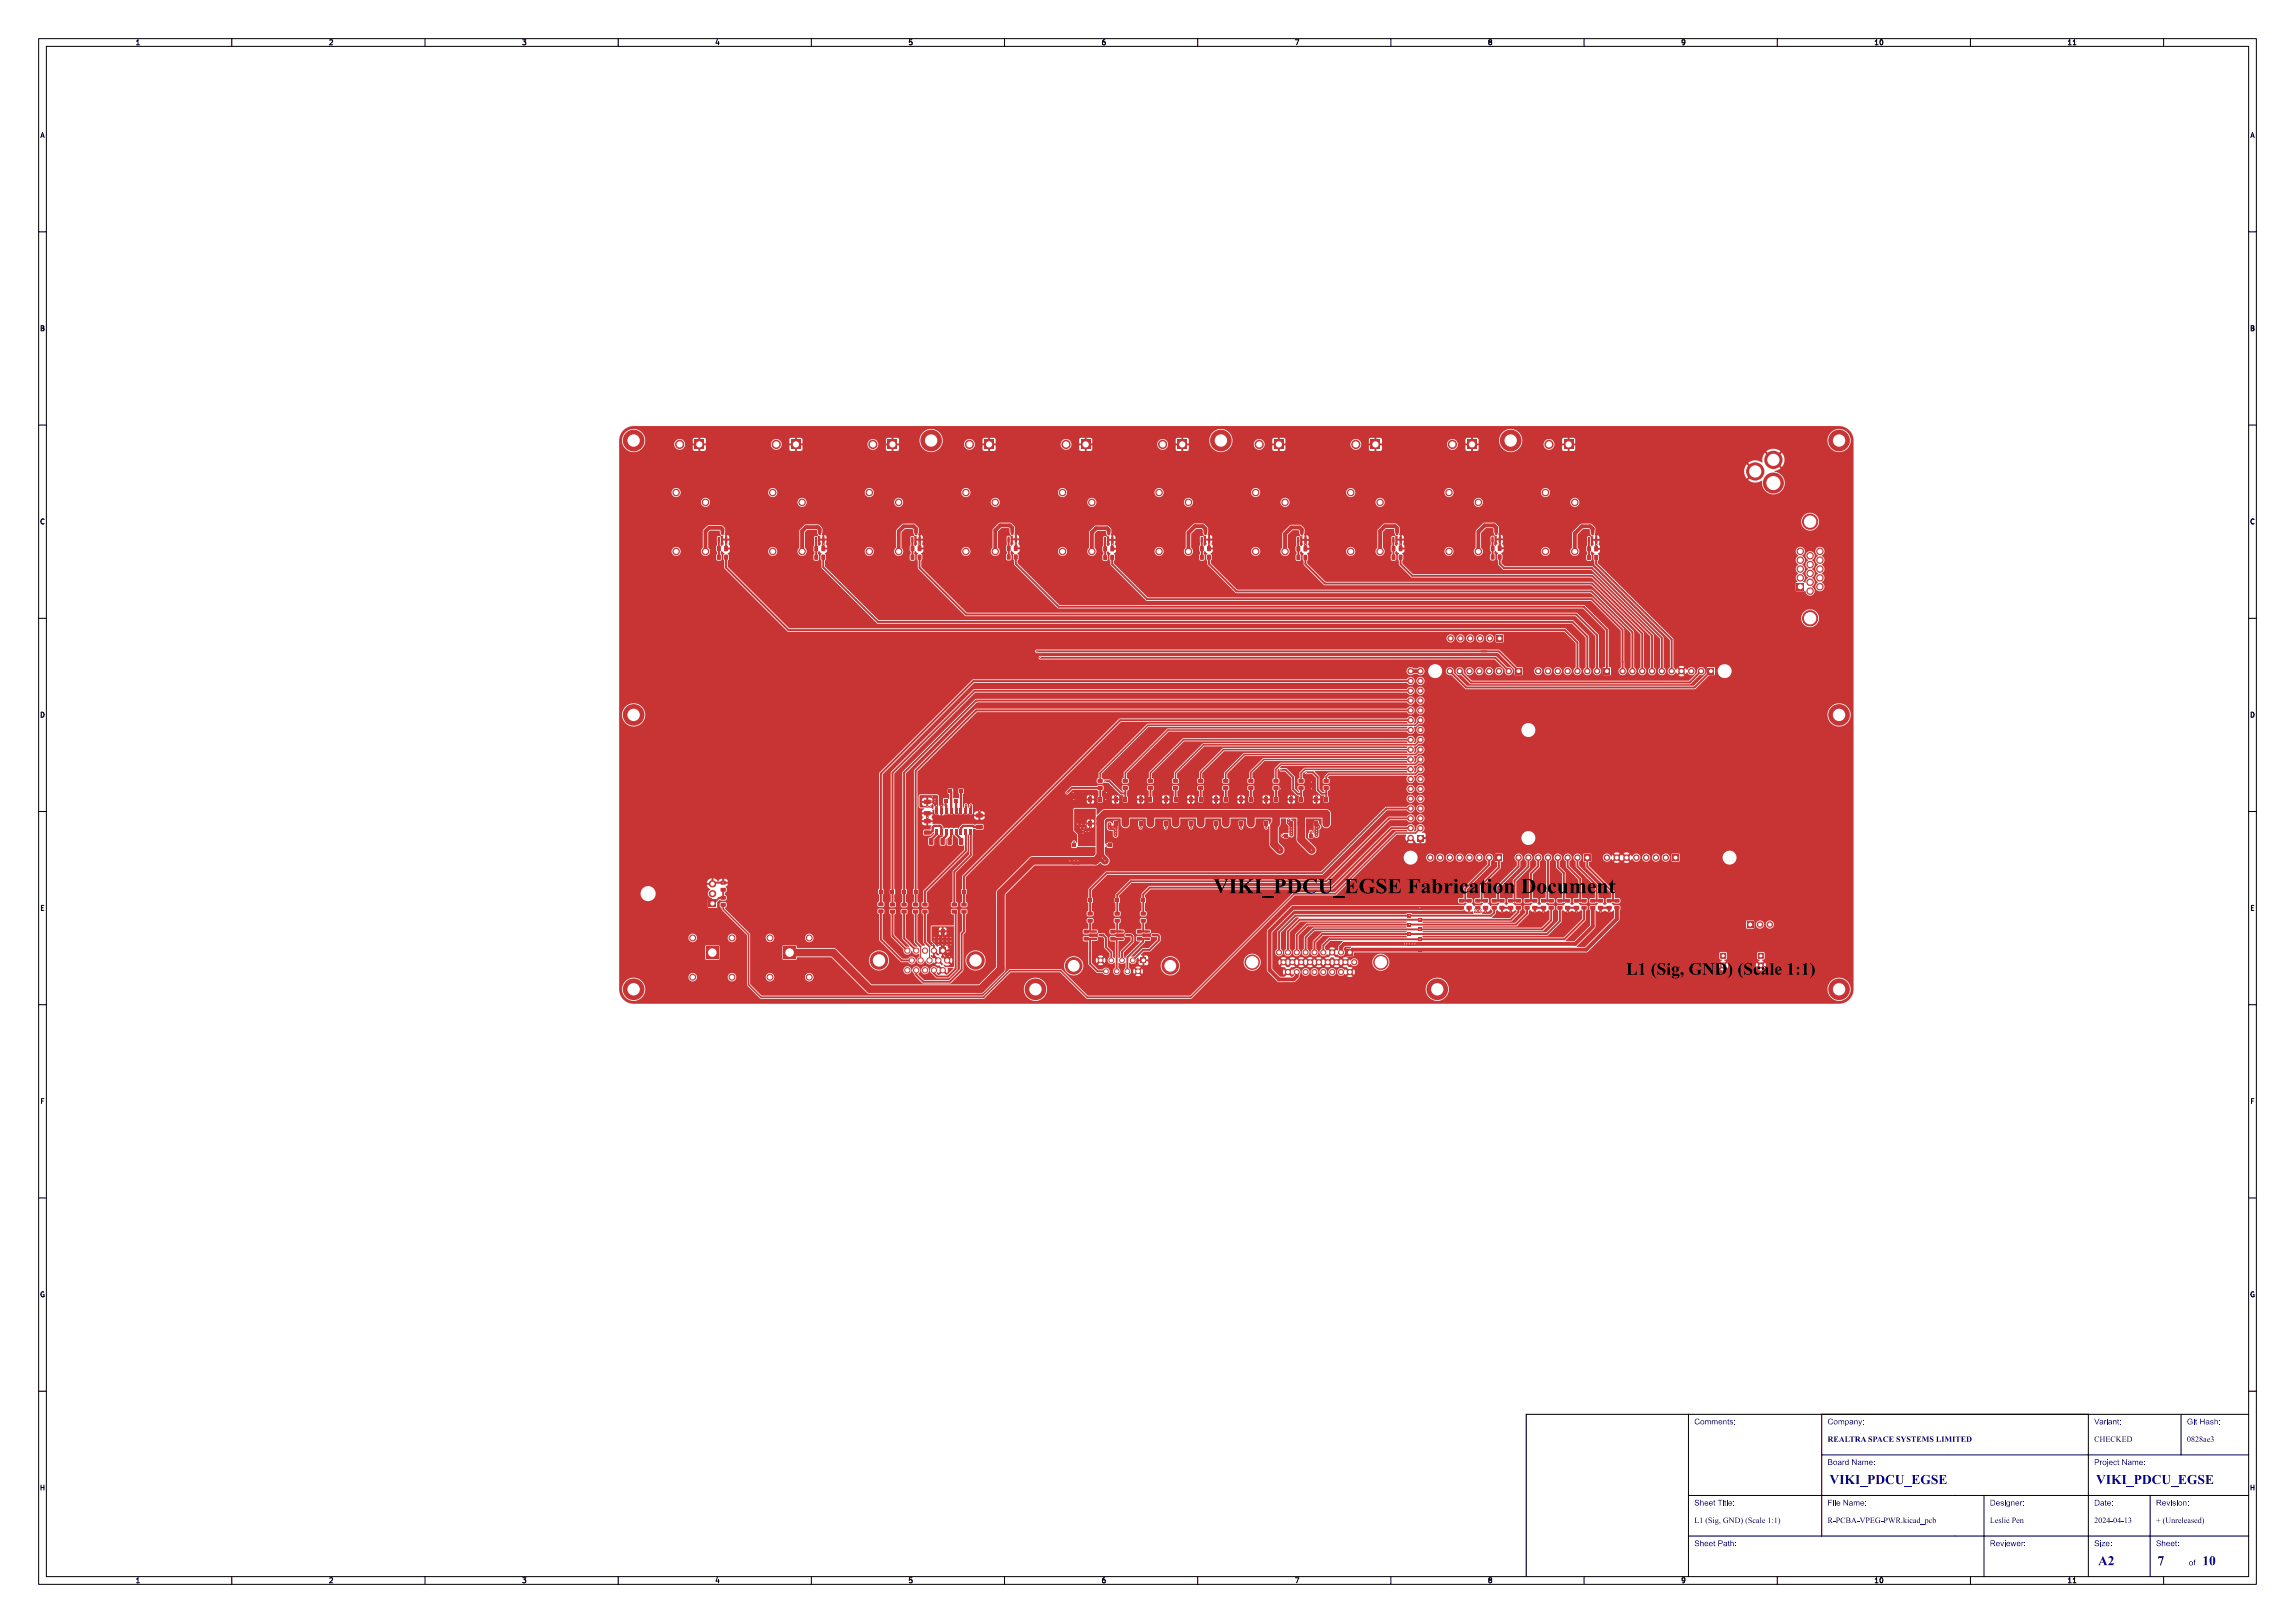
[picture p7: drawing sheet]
<svg xmlns="http://www.w3.org/2000/svg" width="594mm" height="420mm" viewBox="0 0 594 420" stroke-linecap="round" stroke-linejoin="round" font-family="sans-serif">
<defs><g id="words">
<text font-size="5.3" fill="#fff" x="314" y="231.5">VIKI_PDCU_EGSE Fabrication Document</text>
<text font-size="4.3" fill="#fff" x="413" y="252.5">L1 (Sig, GND) (Scale 1:1)</text>
<g font-size="3.3" fill="#fff">
<text x="473.5" y="384.2">VIKI_PDCU_EGSE</text>
<text x="542.5" y="384.2">VIKI_PDCU_EGSE</text>
<text x="543" y="405.2">A2</text>
<text x="558.4" y="405.2">7</text>
<text x="570" y="405.2">10</text>
</g>
<g font-size="2" fill="#fff">
<text x="438.5" y="368.7">Comments:</text>
<text x="473" y="368.7">Company:</text>
<text x="542" y="368.7">Variant:</text>
<text x="566" y="368.7">Git Hash:</text>
<text x="473" y="373.2">REALTRA SPACE SYSTEMS LIMITED</text>
<text x="542" y="373.2">CHECKED</text>
<text x="566" y="373.2">0828ae3</text>
<text x="473" y="379.2">Board Name:</text>
<text x="542" y="379.2">Project Name:</text>
<text x="438.5" y="389.7">Sheet Title:</text>
<text x="473" y="389.7">File Name:</text>
<text x="515" y="389.7">Designer:</text>
<text x="542" y="389.7">Date:</text>
<text x="558" y="389.7">Revision:</text>
<text x="438.5" y="394.2">L1 (Sig, GND) (Scale 1:1)</text>
<text x="473" y="394.2">R-PCBA-VPEG-PWR.kicad_pcb</text>
<text x="515" y="394.2">Leslie Pen</text>
<text x="542" y="394.2">2024-04-13</text>
<text x="558" y="394.2">+ (Unreleased)</text>
<text x="438.5" y="400.2">Sheet Path:</text>
<text x="515" y="400.2">Reviewer:</text>
<text x="542" y="400.2">Size:</text>
<text x="558" y="400.2">Sheet:</text>
<text x="566.5" y="405.2">of</text>
</g>
<g font-size="1.7" fill="#fff">
<text x="35" y="11.6">1</text>
<text x="85" y="11.6">2</text>
<text x="135" y="11.6">3</text>
<text x="185" y="11.6">4</text>
<text x="235" y="11.6">5</text>
<text x="285" y="11.6">6</text>
<text x="335" y="11.6">7</text>
<text x="385" y="11.6">8</text>
<text x="435" y="11.6">9</text>
<text x="485" y="11.6">10</text>
<text x="535" y="11.6">11</text>
<text x="10.5" y="35.6">A</text>
<text x="582.5" y="35.6">A</text>
<text x="10.5" y="85.6">B</text>
<text x="582.5" y="85.6">B</text>
<text x="10.5" y="135.6">C</text>
<text x="582.5" y="135.6">C</text>
<text x="10.5" y="185.6">D</text>
<text x="582.5" y="185.6">D</text>
<text x="10.5" y="235.6">E</text>
<text x="582.5" y="235.6">E</text>
<text x="10.5" y="285.6">F</text>
<text x="582.5" y="285.6">F</text>
<text x="10.5" y="335.6">G</text>
<text x="582.5" y="335.6">G</text>
<text x="10.5" y="385.6">H</text>
<text x="582.5" y="385.6">H</text>
<text x="35" y="409.6">1</text>
<text x="85" y="409.6">2</text>
<text x="135" y="409.6">3</text>
<text x="185" y="409.6">4</text>
<text x="235" y="409.6">5</text>
<text x="285" y="409.6">6</text>
<text x="335" y="409.6">7</text>
<text x="385" y="409.6">8</text>
<text x="435" y="409.6">9</text>
<text x="485" y="409.6">10</text>
<text x="535" y="409.6">11</text>
</g>
</g></defs>
<g fill="#c83434">
<path d="M297.1 203.5l1.2-.1 .1 .9-1.2 .1-.2-.2z" fill-rule="evenodd"/>
<path d="M297.1 201.6h1.2l.1 .8-1.2 .2-.2-.3z" fill-rule="evenodd"/>
<path d="M381.9 232.6h1.1l.2 .8-1.2 .2-.2-.2z" fill-rule="evenodd"/>
<path d="M381.9 234.5l1.1-.1 .2 .9-1.2 .1-.2-.2z" fill-rule="evenodd"/>
<path d="M303.8 206.3h.9v1.1h-.9z" fill-rule="evenodd"/>
<path d="M301.3 206.3h.9v1.1h-.9z" fill-rule="evenodd"/>
<path d="M301.3 212.6h.9v1.1h-.9z" fill-rule="evenodd"/>
<path d="M303.8 212.6h.9v1.1h-.9z" fill-rule="evenodd"/>
<path d="M294.3 240.6h1.2l.1 .8-1.2 .2-.2-.3z" fill-rule="evenodd"/>
<path d="M294.3 242.5l1.2-.1 .1 .9-1.2 .1-.2-.2z" fill-rule="evenodd"/>
<path d="M364.3 238.8h1v.9h-1z" fill-rule="evenodd"/>
<path d="M316.8 206.3h.9v1.1h-.9z" fill-rule="evenodd"/>
<path d="M314.3 206.3h.9v1.1h-.9z" fill-rule="evenodd"/>
<path d="M314.3 212.6h.9v1.1h-.9z" fill-rule="evenodd"/>
<path d="M316.8 212.6h.9v1.1h-.9z" fill-rule="evenodd"/>
<path d="M212.6 143.6l.7-.1 .3 .2-.2 1.2-.8-.2z" fill-rule="evenodd"/>
<path d="M210.8 143.6l.7-.1 .2 .2-.1 1.2-.8-.2z" fill-rule="evenodd"/>
<path d="M210.8 141.3h.7l.2 .1-.1 1.2-.8-.1z" fill-rule="evenodd"/>
<path d="M212.6 141.3h.7l.3 .1-.2 1.2-.8-.1z" fill-rule="evenodd"/>
<path d="M248.9 235.5l1.1-.1 .2 .9-1.2 .1-.2-.2z" fill-rule="evenodd"/>
<path d="M248.9 233.6h1.1l.2 .8-1.2 .2-.2-.2z" fill-rule="evenodd"/>
<path d="M332.3 215.7h.9v1.1h-.9z" fill-rule="evenodd"/>
<path d="M392.4 232.6h1.1l.2 .8-1.2 .2-.2-.2z" fill-rule="evenodd"/>
<path d="M392.4 234.5l1.1-.1 .2 .9-1.2 .1-.2-.2z" fill-rule="evenodd"/>
<path d="M280.5 240.6h1.2l.1 .8-1.2 .2-.1-.3z" fill-rule="evenodd"/>
<path d="M280.5 242.5l1.2-.1 .1 .9-1.2 .1-.1-.2z" fill-rule="evenodd"/>
<path d="M284.3 206.3h.9v1.1h-.9z" fill-rule="evenodd"/>
<path d="M281.8 206.3h.9v1.1h-.9z" fill-rule="evenodd"/>
<path d="M281.8 212.6h.9v1.1h-.9z" fill-rule="evenodd"/>
<path d="M284.3 212.6h.9v1.1h-.9z" fill-rule="evenodd"/>
<path d="M245.3 216.9l.8-.1 .3 .2v1.4l-.2 .2-1-.1z" fill-rule="evenodd"/>
<path d="M248.2 216.9l.9-.1 .2 .2v1.4l-.1 .2-1-.1z" fill-rule="evenodd"/>
<path d="M413.6 232.6h1.2l.1 .8-1.2 .2-.1-.2z" fill-rule="evenodd"/>
<path d="M413.6 234.5l1.2-.1 .1 .9-1.2 .1-.1-.2z" fill-rule="evenodd"/>
<path d="M445.3 246.6h1.4v1.5h-1.4z" fill-rule="evenodd"/>
<path d="M377.6 232.6h1.2l.1 .8-1.2 .2-.2-.2z" fill-rule="evenodd"/>
<path d="M377.6 234.5l1.2-.1 .1 .9-1.2 .1-.2-.2z" fill-rule="evenodd"/>
<path d="M310.8 138.9l.5 .1v1.4l-.5-.1z" fill-rule="evenodd"/>
<path d="M312.7 138.9l.5 .1v1.4l-.5-.1z" fill-rule="evenodd"/>
<path d="M311.7 137.1h.6l-.1 1.4-.5-.1z" fill-rule="evenodd"/>
<path d="M329.6 203.5l1.2-.1 .1 .9-1.2 .1-.2-.2z" fill-rule="evenodd"/>
<path d="M329.6 201.6h1.2l.1 .8-1.2 .2-.2-.3z" fill-rule="evenodd"/>
<path d="M360.4 138.9l.5 .1-.1 1.4-.5-.1z" fill-rule="evenodd"/>
<path d="M362.3 138.9l.5 .1-.1 1.4-.5-.1z" fill-rule="evenodd"/>
<path d="M361.3 137.1h.6l-.1 1.4-.5-.1z" fill-rule="evenodd"/>
<path d="M186.6 233.7h1.1l.2 .8-1.3 .2-.1-.3z" fill-rule="evenodd"/>
<path d="M186.6 231.9l1.1-.1 .2 .9-1.3 .1-.1-.2z" fill-rule="evenodd"/>
<path d="M185.8 138.9l.5 .1v1.4l-.5-.1z" fill-rule="evenodd"/>
<path d="M187.7 138.9l.5 .1v1.4l-.5-.1z" fill-rule="evenodd"/>
<path d="M186.7 137.1h.6l-.1 1.4-.5-.1z" fill-rule="evenodd"/>
<path d="M338.7 215.7h1v1.1h-1z" fill-rule="evenodd"/>
<path d="M211 138.9l.5 .1-.1 1.4-.5-.1z" fill-rule="evenodd"/>
<path d="M212.9 138.9l.5 .1-.1 1.4-.5-.1z" fill-rule="evenodd"/>
<path d="M211.9 137.1h.6l-.1 1.4-.5-.1z" fill-rule="evenodd"/>
<path d="M295.4 232.5h1v1h-1z" fill-rule="evenodd"/>
<path d="M288.7 232.5h1v1h-1z" fill-rule="evenodd"/>
<path d="M354.8 113.8h2.4v2.4h-2.4z" fill-rule="evenodd"/>
<path d="M385.9 141.3l.7-.1 .2 .1-.1 1.3-.9-.2z" fill-rule="evenodd"/>
<path d="M387.7 141.3l.7-.1 .3 .1-.2 1.3-.8-.2z" fill-rule="evenodd"/>
<path d="M405.1 232.6h1.2l.1 .8-1.2 .2-.2-.2z" fill-rule="evenodd"/>
<path d="M405.1 234.5l1.2-.1 .1 .9-1.2 .1-.2-.2z" fill-rule="evenodd"/>
<path d="M244.3 206.7h.9v1.1h-.9z" fill-rule="evenodd"/>
<path d="M394.6 232.6h1.2l.1 .8-1.2 .2-.1-.2z" fill-rule="evenodd"/>
<path d="M394.6 234.5l1.2-.1 .1 .9-1.2 .1-.1-.2z" fill-rule="evenodd"/>
<path d="M360.2 141.3h.7l.3 .1-.2 1.2-.8-.1z" fill-rule="evenodd"/>
<path d="M362.1 141.3h.7l.2 .1-.1 1.2-.9-.1z" fill-rule="evenodd"/>
<path d="M237.6 143.6l.7-.1 .2 .2-.1 1.2-.9-.2z" fill-rule="evenodd"/>
<path d="M235.7 143.6l.7-.1 .3 .2-.2 1.2-.8-.2z" fill-rule="evenodd"/>
<path d="M452.1 238.4h1.7v1.7h-1.7z" fill-rule="evenodd"/>
<path d="M285.6 141.4l.7-.1 .2 .2-.1 1.2-.9-.1z" fill-rule="evenodd"/>
<path d="M287.4 141.4l.7-.1 .3 .2-.2 1.2-.8-.1z" fill-rule="evenodd"/>
<path d="M366.8 216h1.7v1.7h-1.7z" fill-rule="evenodd"/>
<path d="M409.4 232.6h1.1l.2 .8-1.2 .2-.2-.2z" fill-rule="evenodd"/>
<path d="M409.4 234.5l1.1-.1 .2 .9-1.2 .1-.2-.2z" fill-rule="evenodd"/>
<path d="M245.5 204.3h1v1h-1z" fill-rule="evenodd"/>
<path d="M442 172.8h1.7v1.7h-1.7z" fill-rule="evenodd"/>
<path d="M229.8 113.8h2.4v2.4h-2.4z" fill-rule="evenodd"/>
<path d="M396.6 232.6h1.2l.1 .8-1.2 .2-.2-.2z" fill-rule="evenodd"/>
<path d="M396.6 234.5l1.2-.1 .1 .9-1.2 .1-.2-.2z" fill-rule="evenodd"/>
<path d="M260.6 141.3l.8-.1 .2 .1-.2 1.3-.8-.2z" fill-rule="evenodd"/>
<path d="M262.5 141.3l.7-.1 .2 .1-.1 1.3-.9-.2z" fill-rule="evenodd"/>
<path d="M249 230.2h1v1.1h-1z" fill-rule="evenodd"/>
<path d="M233.4 233.6h1.1l.2 .8-1.2 .2-.2-.2z" fill-rule="evenodd"/>
<path d="M233.4 235.5l1.1-.1 .2 .9-1.2 .1-.2-.2z" fill-rule="evenodd"/>
<path d="M367 242.5h1v1h-1z" fill-rule="evenodd"/>
<path d="M252.7 213.5l1.5-.1 .2 1-.2 .1h-1.4l-.2-.2z" fill-rule="evenodd"/>
<path d="M252.7 210.5h1.5l.2 .9-.2 .2h-1.4l-.2-.3z" fill-rule="evenodd"/>
<path d="M387.1 221.1h1.7v1.7h-1.7z" fill-rule="evenodd"/>
<path d="M240.5 216.9l.8-.1 .3 .2v1.4l-.2 .2-.9-.1z" fill-rule="evenodd"/>
<path d="M243.5 216.9l.8-.1 .2 .2v1.4l-.1 .2-1-.1z" fill-rule="evenodd"/>
<path d="M183.4 232.8h2v1.9h-2z" fill-rule="evenodd"/>
</g>
<g fill="#c83434">
<circle cx="446" cy="249.8" r=".8"/>
<circle cx="350.9" cy="115" r="1.2"/>
<circle cx="316" cy="114" r="2.8"/>
<circle cx="455.5" cy="239.3" r=".85"/>
<circle cx="458.1" cy="239.3" r=".85"/>
<circle cx="365.1" cy="216.9" r=".85"/>
<circle cx="367.6" cy="214.3" r=".85"/>
<circle cx="365.1" cy="214.3" r=".85"/>
<circle cx="367.6" cy="211.8" r=".85"/>
<circle cx="365.1" cy="211.8" r=".85"/>
<circle cx="367.6" cy="209.2" r=".85"/>
<circle cx="365.1" cy="209.2" r=".85"/>
<circle cx="367.6" cy="206.7" r=".85"/>
<circle cx="365.1" cy="206.7" r=".85"/>
<circle cx="367.6" cy="204.2" r=".85"/>
<circle cx="365.1" cy="204.2" r=".85"/>
<circle cx="367.6" cy="201.6" r=".85"/>
<circle cx="365.1" cy="201.6" r=".85"/>
<circle cx="367.6" cy="199.1" r=".85"/>
<circle cx="365.1" cy="199.1" r=".85"/>
<circle cx="367.6" cy="196.5" r=".85"/>
<circle cx="365.1" cy="196.5" r=".85"/>
<circle cx="367.6" cy="194" r=".85"/>
<circle cx="365.1" cy="194" r=".85"/>
<circle cx="367.6" cy="191.5" r=".85"/>
<circle cx="365.1" cy="191.5" r=".85"/>
<circle cx="367.6" cy="188.9" r=".85"/>
<circle cx="365.1" cy="188.9" r=".85"/>
<circle cx="367.6" cy="186.4" r=".85"/>
<circle cx="365.1" cy="186.4" r=".85"/>
<circle cx="367.6" cy="183.8" r=".85"/>
<circle cx="365.1" cy="183.8" r=".85"/>
<circle cx="367.6" cy="181.3" r=".85"/>
<circle cx="365.1" cy="181.3" r=".85"/>
<circle cx="367.6" cy="178.8" r=".85"/>
<circle cx="365.1" cy="178.8" r=".85"/>
<circle cx="367.6" cy="176.2" r=".85"/>
<circle cx="365.1" cy="176.2" r=".85"/>
<circle cx="367.6" cy="173.7" r=".85"/>
<circle cx="365.1" cy="173.7" r=".85"/>
<circle cx="391" cy="114" r="2.8"/>
<circle cx="275" cy="142.7" r=".98"/>
<circle cx="282.6" cy="142.7" r=".98"/>
<circle cx="282.6" cy="130" r=".98"/>
<circle cx="275" cy="127.5" r=".98"/>
<circle cx="440.3" cy="173.7" r=".85"/>
<circle cx="437.7" cy="173.7" r=".85"/>
<circle cx="435.2" cy="173.7" r=".85"/>
<circle cx="432.7" cy="173.7" r=".85"/>
<circle cx="430.1" cy="173.7" r=".85"/>
<circle cx="427.6" cy="173.7" r=".85"/>
<circle cx="425" cy="173.7" r=".85"/>
<circle cx="422.5" cy="173.7" r=".85"/>
<circle cx="420" cy="173.7" r=".85"/>
<circle cx="225.9" cy="115" r="1.2"/>
<circle cx="250" cy="142.7" r=".98"/>
<circle cx="257.6" cy="142.7" r=".98"/>
<circle cx="257.6" cy="130" r=".98"/>
<circle cx="250" cy="127.5" r=".98"/>
<circle cx="268" cy="256" r="2.8"/>
<circle cx="385.4" cy="221.9" r=".85"/>
<circle cx="382.9" cy="221.9" r=".85"/>
<circle cx="380.3" cy="221.9" r=".85"/>
<circle cx="377.8" cy="221.9" r=".85"/>
<circle cx="375.3" cy="221.9" r=".85"/>
<circle cx="372.7" cy="221.9" r=".85"/>
<circle cx="370.2" cy="221.9" r=".85"/>
</g>
<path d="M184.4 231.3h.1M184.4 228.7h.1" fill="none" stroke="#c83434" stroke-width="1.9"/>
<g fill="#c83434">
<path d="M289.4 240.8h1.4v.5h-1.3z" fill-rule="evenodd"/>
<path d="M289.4 242.7h1.4v.5h-1.3z" fill-rule="evenodd"/>
<path d="M291.3 241.7h1.3l.1 .5-1.4 .1z" fill-rule="evenodd"/>
<path d="M285.7 139l.6 .1-.1 1.3-.5-.1z" fill-rule="evenodd"/>
<path d="M287.6 139l.6 .1-.1 1.3-.5-.1z" fill-rule="evenodd"/>
<path d="M286.7 137.1l.5 .1v1.4l-.5-.1z" fill-rule="evenodd"/>
<path d="M386 138.9h.6l-.1 1.4-.5-.1z" fill-rule="evenodd"/>
<path d="M387.9 138.9h.6l-.1 1.4-.5-.1z" fill-rule="evenodd"/>
<path d="M387 137l.5 .1v1.3l-.5-.1z" fill-rule="evenodd"/>
<path d="M312.5 143.6l.7-.1 .2 .2-.1 1.2-.9-.2z" fill-rule="evenodd"/>
<path d="M310.6 143.6l.7-.1 .3 .2-.2 1.2-.8-.2z" fill-rule="evenodd"/>
<path d="M287.4 240.6h1.2l.1 .8-1.2 .2-.1-.3z" fill-rule="evenodd"/>
<path d="M287.4 242.5l1.2-.1 .1 .9-1.2 .1-.1-.2z" fill-rule="evenodd"/>
<path d="M238.8 233.6h1.1l.2 .8-1.2 .2-.2-.2z" fill-rule="evenodd"/>
<path d="M238.8 235.5l1.1-.1 .2 .9-1.2 .1-.2-.2z" fill-rule="evenodd"/>
<path d="M262.5 143.5l.7-.1 .2 .2-.1 1.2-.9-.1z" fill-rule="evenodd"/>
<path d="M260.6 143.5l.8-.1 .2 .2-.2 1.2-.8-.1z" fill-rule="evenodd"/>
<path d="M281.5 236l1.2-.1 .1 .9-1.2 .1-.1-.2z" fill-rule="evenodd"/>
<path d="M281.5 237.8h1.2l.1 .8-1.2 .2-.1-.3z" fill-rule="evenodd"/>
<path d="M290.6 203.5l1.2-.1 .1 .9-1.2 .1-.2-.2z" fill-rule="evenodd"/>
<path d="M290.6 201.6h1.2l.1 .8-1.2 .2-.2-.3z" fill-rule="evenodd"/>
<path d="M415.9 232.6h1.1l.2 .8-1.2 .2-.2-.2z" fill-rule="evenodd"/>
<path d="M415.9 234.5l1.1-.1 .2 .9-1.2 .1-.2-.2z" fill-rule="evenodd"/>
<path d="M367 234.5h1v1h-1z" fill-rule="evenodd"/>
<path d="M379.6 232.6h1.2l.1 .8-1.2 .2-.1-.2z" fill-rule="evenodd"/>
<path d="M379.6 234.5l1.2-.1 .1 .9-1.2 .1-.1-.2z" fill-rule="evenodd"/>
<path d="M415.1 172.8h1.7v1.7h-1.7z" fill-rule="evenodd"/>
<path d="M386.1 232.6h1.2l.1 .8-1.2 .2-.1-.2z" fill-rule="evenodd"/>
<path d="M386.1 234.5l1.2-.1 .1 .9-1.2 .1-.1-.2z" fill-rule="evenodd"/>
<path d="M243.2 245.2h1.6v1.6h-1.6z" fill-rule="evenodd"/>
<path d="M379.8 113.8h2.4v2.4h-2.4z" fill-rule="evenodd"/>
<path d="M336.3 206.3h.9v1.1h-.9z" fill-rule="evenodd"/>
<path d="M333.8 206.3h.9v1.1h-.9z" fill-rule="evenodd"/>
<path d="M333.8 212.6h.9v1.1h-.9z" fill-rule="evenodd"/>
<path d="M336.3 212.6h.9v1.1h-.9z" fill-rule="evenodd"/>
<path d="M383.9 232.6h1.1l.2 .8-1.2 .2-.2-.2z" fill-rule="evenodd"/>
<path d="M383.9 234.5l1.1-.1 .2 .9-1.2 .1-.2-.2z" fill-rule="evenodd"/>
<path d="M260.8 138.9h.5v1.4l-.5-.1z" fill-rule="evenodd"/>
<path d="M262.7 138.9h.5v1.4l-.5-.1z" fill-rule="evenodd"/>
<path d="M261.7 137l.6 .1-.1 1.3-.5-.1z" fill-rule="evenodd"/>
<path d="M323.3 206.3h.9v1.1h-.9z" fill-rule="evenodd"/>
<path d="M320.8 206.3h.9v1.1h-.9z" fill-rule="evenodd"/>
<path d="M320.8 212.6h.9v1.1h-.9z" fill-rule="evenodd"/>
<path d="M323.3 212.6h.9v1.1h-.9z" fill-rule="evenodd"/>
<path d="M329.8 113.8h2.4v2.4h-2.4z" fill-rule="evenodd"/>
<path d="M316.6 203.5l1.2-.1 .1 .9-1.2 .1-.1-.2z" fill-rule="evenodd"/>
<path d="M316.6 201.6h1.2l.1 .8-1.2 .2-.1-.3z" fill-rule="evenodd"/>
<path d="M248.2 204.3h1v1h-1z" fill-rule="evenodd"/>
<path d="M410 221.1h1.7v1.7h-1.7z" fill-rule="evenodd"/>
<path d="M387.7 143.5l.7-.1 .3 .2-.2 1.2-.8-.1z" fill-rule="evenodd"/>
<path d="M385.9 143.5l.7-.1 .2 .2-.1 1.2-.9-.1z" fill-rule="evenodd"/>
<path d="M290.8 206.3h.9v1.1h-.9z" fill-rule="evenodd"/>
<path d="M288.3 206.3h.9v1.1h-.9z" fill-rule="evenodd"/>
<path d="M288.3 212.6h.9v1.1h-.9z" fill-rule="evenodd"/>
<path d="M290.8 212.6h.9v1.1h-.9z" fill-rule="evenodd"/>
<path d="M254.8 113.8h2.4v2.4h-2.4z" fill-rule="evenodd"/>
<path d="M455 246.6h1.5v1.5h-1.5z" fill-rule="evenodd"/>
<path d="M182.7 244.9h3.3v3.3h-3.3z" fill-rule="evenodd"/>
<path d="M279.8 113.8h2.4v2.4h-2.4z" fill-rule="evenodd"/>
<path d="M362.1 143.6l.7-.1 .2 .2-.1 1.2-.9-.2z" fill-rule="evenodd"/>
<path d="M360.2 143.6l.7-.1 .3 .2-.2 1.2-.8-.2z" fill-rule="evenodd"/>
<path d="M387.3 164.4h1.7v1.6h-1.7z" fill-rule="evenodd"/>
<path d="M336.1 203.5l1.2-.1 .1 .9-1.2 .1-.2-.2z" fill-rule="evenodd"/>
<path d="M336.1 201.6h1.2l.1 .8-1.2 .2-.2-.3z" fill-rule="evenodd"/>
<path d="M364.3 243.8h1v1h-1z" fill-rule="evenodd"/>
<path d="M400.9 232.6h1.1l.2 .8-1.2 .2-.2-.2z" fill-rule="evenodd"/>
<path d="M400.9 234.5l1.1-.1 .2 .9-1.2 .1-.2-.2z" fill-rule="evenodd"/>
<path d="M364.3 236.5h1v1h-1z" fill-rule="evenodd"/>
<path d="M335.6 141.4l.7-.1 .2 .2-.1 1.2-.9-.1z" fill-rule="evenodd"/>
<path d="M337.4 141.4l.7-.1 .3 .2-.2 1.2-.8-.1z" fill-rule="evenodd"/>
<path d="M187.5 143.6l.7-.1 .2 .2-.1 1.2-.9-.2z" fill-rule="evenodd"/>
<path d="M185.6 143.6l.7-.1 .3 .2-.2 1.2-.8-.2z" fill-rule="evenodd"/>
<path d="M335.7 139l.6 .1-.1 1.3-.5-.1z" fill-rule="evenodd"/>
<path d="M337.6 139l.6 .1-.1 1.3-.5-.1z" fill-rule="evenodd"/>
<path d="M336.7 137.1l.5 .1v1.4l-.5-.1z" fill-rule="evenodd"/>
<path d="M236.5 230.2h1v1.1h-1z" fill-rule="evenodd"/>
<path d="M364.3 241.3h1v.9h-1z" fill-rule="evenodd"/>
<path d="M411 139l.5 .1v1.3l-.5-.1z" fill-rule="evenodd"/>
<path d="M412.9 139l.5 .1v1.3l-.5-.1z" fill-rule="evenodd"/>
<path d="M411.9 137.1l.6 .1-.1 1.4-.5-.1z" fill-rule="evenodd"/>
<path d="M227.5 230.2h1v1.1h-1z" fill-rule="evenodd"/>
<path d="M185.6 141.3h.7l.3 .1-.2 1.2-.8-.1z" fill-rule="evenodd"/>
<path d="M187.5 141.3h.7l.2 .1-.1 1.2-.9-.1z" fill-rule="evenodd"/>
<path d="M310.6 141.3h.7l.3 .1-.2 1.2-.8-.1z" fill-rule="evenodd"/>
<path d="M312.5 141.3h.7l.2 .1-.1 1.2-.9-.1z" fill-rule="evenodd"/>
<path d="M348.6 245.7h1.6v1.6h-1.6z" fill-rule="evenodd"/>
<path d="M204.8 113.8h2.4v2.4h-2.4z" fill-rule="evenodd"/>
<path d="M410.8 141.4l.7-.1 .3 .2-.2 1.2-.8-.1z" fill-rule="evenodd"/>
<path d="M412.7 141.4l.7-.1 .2 .2-.1 1.2-.9-.1z" fill-rule="evenodd"/>
<path d="M407.4 232.6h1.1l.2 .8-1.2 .2-.2-.2z" fill-rule="evenodd"/>
<path d="M407.4 234.5l1.1-.1 .2 .9-1.2 .1-.2-.2z" fill-rule="evenodd"/>
<path d="M367 245.2h1v1h-1z" fill-rule="evenodd"/>
<path d="M342.6 203.5l1.2-.1 .1 .9-1.2 .1-.1-.2z" fill-rule="evenodd"/>
<path d="M342.6 201.6h1.2l.1 .8-1.2 .2-.1-.3z" fill-rule="evenodd"/>
<path d="M337.4 143.6h.7l.3 .1-.2 1.2-.8-.1z" fill-rule="evenodd"/>
<path d="M335.6 143.6h.7l.2 .1-.1 1.2-.9-.1z" fill-rule="evenodd"/>
<path d="M282.5 240.8h1.4v.5h-1.3z" fill-rule="evenodd"/>
<path d="M282.5 242.7h1.4v.5h-1.3z" fill-rule="evenodd"/>
<path d="M284.4 241.7h1.3l.1 .5-1.4 .1z" fill-rule="evenodd"/>
<path d="M230.4 233.6h1.1l.2 .8-1.2 .2-.2-.2z" fill-rule="evenodd"/>
<path d="M230.4 235.5l1.1-.1 .2 .9-1.2 .1-.2-.2z" fill-rule="evenodd"/>
<path d="M310.3 206.3h.9v1.1h-.9z" fill-rule="evenodd"/>
<path d="M307.8 206.3h.9v1.1h-.9z" fill-rule="evenodd"/>
<path d="M307.8 212.6h.9v1.1h-.9z" fill-rule="evenodd"/>
<path d="M310.3 212.6h.9v1.1h-.9z" fill-rule="evenodd"/>
<path d="M303.6 203.5l1.2-.1 .1 .9-1.2 .1-.1-.2z" fill-rule="evenodd"/>
<path d="M303.6 201.6h1.2l.1 .8-1.2 .2-.1-.3z" fill-rule="evenodd"/>
<path d="M233.5 230.2h1v1.1h-1z" fill-rule="evenodd"/>
<path d="M392.2 172.8h1.7v1.7h-1.7z" fill-rule="evenodd"/>
<path d="M367 237.5h1v1h-1z" fill-rule="evenodd"/>
<path d="M329.8 206.3h.9v1.1h-.9z" fill-rule="evenodd"/>
<path d="M327.3 206.3h.9v1.1h-.9z" fill-rule="evenodd"/>
<path d="M327.3 212.6h.9v1.1h-.9z" fill-rule="evenodd"/>
<path d="M329.8 212.6h.9v1.1h-.9z" fill-rule="evenodd"/>
<path d="M179.8 113.8h2.4v2.4h-2.4z" fill-rule="evenodd"/>
<path d="M236.4 233.6h1.1l.2 .8-1.2 .2-.2-.2z" fill-rule="evenodd"/>
<path d="M236.4 235.5l1.1-.1 .2 .9-1.2 .1-.2-.2z" fill-rule="evenodd"/>
<path d="M246.4 235.5l1.1-.1 .2 .9-1.2 .1-.2-.2z" fill-rule="evenodd"/>
<path d="M246.4 233.6h1.1l.2 .8-1.2 .2-.2-.2z" fill-rule="evenodd"/>
<path d="M235.7 141.3h.7l.3 .1-.2 1.2-.8-.1z" fill-rule="evenodd"/>
<path d="M237.6 141.3h.7l.2 .1-.1 1.2-.9-.1z" fill-rule="evenodd"/>
<path d="M227.4 235.4l1.1-.1 .2 .9-1.2 .1-.2-.2z" fill-rule="evenodd"/>
<path d="M227.4 233.6l1.1-.1 .2 .9-1.2 .1-.2-.2z" fill-rule="evenodd"/>
<path d="M323.1 203.5l1.2-.1 .1 .9-1.2 .1-.2-.2z" fill-rule="evenodd"/>
<path d="M323.1 201.6h1.2l.1 .8-1.2 .2-.2-.3z" fill-rule="evenodd"/>
<path d="M242.1 214.4h.6v1.5h-.6z" fill-rule="evenodd"/>
<path d="M243.3 214.4h.7v1.5h-.7z" fill-rule="evenodd"/>
<path d="M244.6 214.4h.6v1.5h-.6z" fill-rule="evenodd"/>
<path d="M245.9 214.4h.6v1.5h-.6z" fill-rule="evenodd"/>
<path d="M247.1 214.4h.7v1.5h-.7z" fill-rule="evenodd"/>
<path d="M248.4 214.4h.7v1.5h-.7z" fill-rule="evenodd"/>
<path d="M249.7 214.4h.6v1.5h-.6z" fill-rule="evenodd"/>
<path d="M250.9 214.4h.7v1.5h-.7z" fill-rule="evenodd"/>
<path d="M250.9 209h.7v1.5h-.7z" fill-rule="evenodd"/>
<path d="M249.7 209h.6v1.5h-.6z" fill-rule="evenodd"/>
<path d="M248.4 209h.7v1.5h-.7z" fill-rule="evenodd"/>
<path d="M247.1 209h.7v1.5h-.7z" fill-rule="evenodd"/>
<path d="M245.9 209h.6v1.5h-.6z" fill-rule="evenodd"/>
<path d="M244.6 209h.6v1.5h-.6z" fill-rule="evenodd"/>
<path d="M243.3 209h.7v1.5h-.7z" fill-rule="evenodd"/>
<path d="M242.1 209h.6v1.5h-.6z" fill-rule="evenodd"/>
<path d="M239.2 214.9h1.5l.2 1-.3 .1h-1.3l-.2-.2z" fill-rule="evenodd"/>
<path d="M239.2 212l1.5-.1 .2 1-.3 .2h-1.3l-.2-.3z" fill-rule="evenodd"/>
<path d="M284.1 203.5l1.2-.1 .1 .9-1.2 .1-.2-.2z" fill-rule="evenodd"/>
<path d="M284.1 201.6h1.2l.1 .8-1.2 .2-.2-.3z" fill-rule="evenodd"/>
<path d="M465 150.9h1.9v1.9h-1.9z" fill-rule="evenodd"/>
<path d="M367 240h1v1h-1z" fill-rule="evenodd"/>
<path d="M202.7 244.9h3.3v3.3h-3.3z" fill-rule="evenodd"/>
<path d="M235.9 138.9l.5 .1-.1 1.4-.5-.1z" fill-rule="evenodd"/>
<path d="M237.8 138.9l.5 .1-.1 1.4-.5-.1z" fill-rule="evenodd"/>
<path d="M236.8 137.1h.6l-.1 1.4-.5-.1z" fill-rule="evenodd"/>
<path d="M286.8 218.2h.9v1h-.9z" fill-rule="evenodd"/>
<path d="M295.2 247.8h1.5v1.5h-1.5z" fill-rule="evenodd"/>
<path d="M310.1 203.5l1.2-.1 .1 .9-1.2 .1-.1-.2z" fill-rule="evenodd"/>
<path d="M310.1 201.6h1.2l.1 .8-1.2 .2-.1-.3z" fill-rule="evenodd"/>
<path d="M277.5 218.2h1v1h-1z" fill-rule="evenodd"/>
<path d="M243.5 240.5h1v1h-1z" fill-rule="evenodd"/>
<path d="M404.8 113.8h2.4v2.4h-2.4z" fill-rule="evenodd"/>
<path d="M287.4 143.6h.7l.3 .1-.2 1.2-.8-.1z" fill-rule="evenodd"/>
<path d="M285.6 143.6h.7l.2 .1-.1 1.2-.9-.1z" fill-rule="evenodd"/>
<path d="M295.3 237.8h1.2l.1 .8-1.2 .2-.2-.3z" fill-rule="evenodd"/>
<path d="M295.3 236l1.2-.1 .1 .9-1.2 .1-.2-.2z" fill-rule="evenodd"/>
<path d="M390.4 232.6h1.1l.2 .8-1.2 .2-.2-.2z" fill-rule="evenodd"/>
<path d="M390.4 234.5l1.1-.1 .2 .9-1.2 .1-.2-.2z" fill-rule="evenodd"/>
<path d="M417.9 232.6h1.1l.2 .8-1.2 .2-.2-.2z" fill-rule="evenodd"/>
<path d="M417.9 234.5l1.1-.1 .2 .9-1.2 .1-.2-.2z" fill-rule="evenodd"/>
<path d="M342.8 206.3h.9v1.1h-.9z" fill-rule="evenodd"/>
<path d="M340.3 206.3h.9v1.1h-.9z" fill-rule="evenodd"/>
<path d="M340.3 212.6h.9v1.1h-.9z" fill-rule="evenodd"/>
<path d="M342.8 212.6h.9v1.1h-.9z" fill-rule="evenodd"/>
<path d="M186.6 229.8h1.1l.2 .8-1.3 .1-.1-.2z" fill-rule="evenodd"/>
<path d="M186.6 228l1.1-.1 .2 .9-1.3 .1-.1-.2z" fill-rule="evenodd"/>
<path d="M230.5 230.2h1v1.1h-1z" fill-rule="evenodd"/>
<path d="M398.9 232.6h1.1l.2 .8-1.2 .2-.2-.2z" fill-rule="evenodd"/>
<path d="M398.9 234.5l1.1-.1 .2 .9-1.2 .1-.2-.2z" fill-rule="evenodd"/>
<path d="M304.8 113.8h2.4v2.4h-2.4z" fill-rule="evenodd"/>
<path d="M239.2 207l1.5-.1 .2 1-.3 .2h-1.3l-.2-.3z" fill-rule="evenodd"/>
<path d="M239.2 209.9h1.5l.2 1-.3 .1h-1.3l-.2-.2z" fill-rule="evenodd"/>
<path d="M411.6 232.6h1.2l.1 .8-1.2 .2-.2-.2z" fill-rule="evenodd"/>
<path d="M411.6 234.5l1.2-.1 .1 .9-1.2 .1-.2-.2z" fill-rule="evenodd"/>
<path d="M247 206.7h1v1.1h-1z" fill-rule="evenodd"/>
<path d="M412.7 143.6h.7l.2 .1-.1 1.2-.9-.1z" fill-rule="evenodd"/>
<path d="M410.8 143.6h.7l.3 .1-.2 1.2-.8-.1z" fill-rule="evenodd"/>
<path d="M432.8 221.1h1.7v1.7h-1.7z" fill-rule="evenodd"/>
<path d="M297.3 206.3h.9v1.1h-.9z" fill-rule="evenodd"/>
<path d="M294.8 206.3h.9v1.1h-.9z" fill-rule="evenodd"/>
<path d="M294.8 212.6h.9v1.1h-.9z" fill-rule="evenodd"/>
<path d="M297.3 212.6h.9v1.1h-.9z" fill-rule="evenodd"/>
<path d="M281.7 232.5h1v1h-1z" fill-rule="evenodd"/>
<path d="M403.1 232.6h1.2l.1 .8-1.2 .2-.1-.2z" fill-rule="evenodd"/>
<path d="M403.1 234.5l1.2-.1 .1 .9-1.2 .1-.1-.2z" fill-rule="evenodd"/>
<path d="M288.5 237.8h1.2l.1 .8-1.2 .2-.1-.3z" fill-rule="evenodd"/>
<path d="M288.5 236l1.2-.1 .1 .9-1.2 .1-.1-.2z" fill-rule="evenodd"/>
<path d="M388.1 232.6h1.2l.1 .8-1.2 .2-.2-.2z" fill-rule="evenodd"/>
<path d="M388.1 234.5l1.2-.1 .1 .9-1.2 .1-.2-.2z" fill-rule="evenodd"/>
<path d="M296.3 240.8h1.3l.1 .5h-1.4z" fill-rule="evenodd"/>
<path d="M296.3 242.7h1.3l.1 .5h-1.4z" fill-rule="evenodd"/>
<path d="M298.1 241.7h1.4l.1 .5-1.4 .1z" fill-rule="evenodd"/>
</g>
<g fill="#c83434">
<circle cx="413.4" cy="173.7" r=".85"/>
<circle cx="410.8" cy="173.7" r=".85"/>
<circle cx="408.3" cy="173.7" r=".85"/>
<circle cx="405.7" cy="173.7" r=".85"/>
<circle cx="403.2" cy="173.7" r=".85"/>
<circle cx="400.7" cy="173.7" r=".85"/>
<circle cx="398.1" cy="173.7" r=".85"/>
<circle cx="241.7" cy="246" r=".83"/>
<circle cx="239.4" cy="246" r=".82"/>
<circle cx="237.1" cy="246" r=".82"/>
<circle cx="234.8" cy="246" r=".82"/>
<circle cx="245.2" cy="248.5" r=".83"/>
<circle cx="242.9" cy="248.5" r=".83"/>
<circle cx="240.6" cy="248.5" r=".83"/>
<circle cx="238.3" cy="248.5" r=".83"/>
<circle cx="236" cy="248.5" r=".83"/>
<circle cx="244" cy="251.1" r=".83"/>
<circle cx="241.7" cy="251.1" r=".83"/>
<circle cx="239.4" cy="251.1" r=".83"/>
<circle cx="237.1" cy="251.1" r=".83"/>
<circle cx="234.8" cy="251.1" r=".83"/>
<circle cx="252.5" cy="248.5" r="2.4"/>
<circle cx="227.5" cy="248.5" r="2.4"/>
<circle cx="375.9" cy="115" r="1.2"/>
<circle cx="300" cy="142.7" r=".98"/>
<circle cx="307.6" cy="142.7" r=".98"/>
<circle cx="307.6" cy="130" r=".98"/>
<circle cx="300" cy="127.5" r=".97"/>
<circle cx="325.9" cy="115" r="1.2"/>
<circle cx="408.3" cy="221.9" r=".85"/>
<circle cx="405.7" cy="221.9" r=".85"/>
<circle cx="403.2" cy="221.9" r=".85"/>
<circle cx="400.7" cy="221.9" r=".85"/>
<circle cx="398.1" cy="221.9" r=".85"/>
<circle cx="395.6" cy="221.9" r=".85"/>
<circle cx="393" cy="221.9" r=".85"/>
<circle cx="400" cy="142.7" r=".98"/>
<circle cx="407.6" cy="142.7" r=".98"/>
<circle cx="407.6" cy="130" r=".98"/>
<circle cx="400" cy="127.5" r=".97"/>
<circle cx="250.9" cy="115" r="1.2"/>
<circle cx="455.7" cy="249.8" r=".8"/>
<circle cx="179.3" cy="252.9" r=".9"/>
<circle cx="189.4" cy="252.9" r=".9"/>
<circle cx="189.4" cy="242.7" r=".9"/>
<circle cx="179.3" cy="242.7" r=".9"/>
<circle cx="325" cy="142.7" r=".98"/>
<circle cx="332.6" cy="142.7" r=".98"/>
<circle cx="332.6" cy="130" r=".98"/>
<circle cx="325" cy="127.5" r=".97"/>
<circle cx="275.9" cy="115" r="1.2"/>
<circle cx="385.6" cy="165.2" r=".85"/>
<circle cx="383.1" cy="165.2" r=".85"/>
<circle cx="380.5" cy="165.2" r=".85"/>
<circle cx="378" cy="165.2" r=".85"/>
<circle cx="375.5" cy="165.2" r=".85"/>
<circle cx="459" cy="125" r="2.73"/>
<circle cx="459" cy="119" r="2.37"/>
<circle cx="454.3" cy="122" r="2.37"/>
<circle cx="476" cy="256" r="2.8"/>
<circle cx="476" cy="114" r="2.8"/>
<circle cx="324.1" cy="249" r="2"/>
<circle cx="357.4" cy="249" r="2"/>
<circle cx="347.1" cy="246.5" r=".8"/>
<circle cx="344.8" cy="246.5" r=".8"/>
<circle cx="342.5" cy="246.5" r=".8"/>
<circle cx="340.2" cy="246.5" r=".8"/>
<circle cx="337.9" cy="246.5" r=".8"/>
<circle cx="335.6" cy="246.5" r=".8"/>
<circle cx="333.3" cy="246.5" r=".8"/>
<circle cx="331.1" cy="246.5" r=".8"/>
<circle cx="350.5" cy="249" r=".8"/>
<circle cx="348.2" cy="249" r=".8"/>
<circle cx="345.9" cy="249" r=".8"/>
<circle cx="343.7" cy="249" r=".8"/>
<circle cx="341.4" cy="249" r=".8"/>
<circle cx="339.1" cy="249" r=".8"/>
<circle cx="336.8" cy="249" r=".8"/>
<circle cx="334.5" cy="249" r=".8"/>
<circle cx="332.2" cy="249" r=".8"/>
<circle cx="349.4" cy="251.5" r=".8"/>
<circle cx="347.1" cy="251.5" r=".8"/>
<circle cx="344.8" cy="251.5" r=".8"/>
<circle cx="342.5" cy="251.5" r=".8"/>
<circle cx="340.2" cy="251.5" r=".8"/>
<circle cx="337.9" cy="251.5" r=".8"/>
<circle cx="335.6" cy="251.5" r=".8"/>
<circle cx="333.3" cy="251.5" r=".8"/>
<circle cx="200.9" cy="115" r="1.2"/>
<circle cx="375" cy="142.7" r=".98"/>
<circle cx="382.6" cy="142.7" r=".98"/>
<circle cx="382.6" cy="130" r=".98"/>
<circle cx="375" cy="127.5" r=".98"/>
<circle cx="372" cy="256" r="2.8"/>
<circle cx="175" cy="142.7" r=".98"/>
<circle cx="182.6" cy="142.7" r=".98"/>
<circle cx="182.6" cy="130" r=".98"/>
<circle cx="175" cy="127.5" r=".98"/>
<circle cx="390.5" cy="173.7" r=".85"/>
<circle cx="388" cy="173.7" r=".85"/>
<circle cx="385.4" cy="173.7" r=".85"/>
<circle cx="382.9" cy="173.7" r=".85"/>
<circle cx="380.3" cy="173.7" r=".85"/>
<circle cx="377.8" cy="173.7" r=".85"/>
<circle cx="375.3" cy="173.7" r=".85"/>
<circle cx="175.9" cy="115" r="1.2"/>
<circle cx="466" cy="149.5" r=".97"/>
<circle cx="466" cy="147.2" r=".97"/>
<circle cx="466" cy="145" r=".98"/>
<circle cx="466" cy="142.7" r=".98"/>
<circle cx="468.5" cy="153" r=".98"/>
<circle cx="468.5" cy="150.7" r=".98"/>
<circle cx="468.5" cy="148.4" r=".98"/>
<circle cx="468.5" cy="146.1" r=".98"/>
<circle cx="468.5" cy="143.8" r=".98"/>
<circle cx="471" cy="151.8" r=".97"/>
<circle cx="471" cy="149.5" r=".97"/>
<circle cx="471" cy="147.3" r=".98"/>
<circle cx="471" cy="145" r=".98"/>
<circle cx="471" cy="142.7" r=".98"/>
<circle cx="468.5" cy="160" r="2.11"/>
<circle cx="468.5" cy="135" r="2.11"/>
<circle cx="209.5" cy="252.9" r=".9"/>
<circle cx="209.5" cy="242.7" r=".9"/>
<circle cx="199.3" cy="242.7" r=".9"/>
<circle cx="199.3" cy="252.9" r=".9"/>
<circle cx="225" cy="142.7" r=".98"/>
<circle cx="232.6" cy="142.7" r=".98"/>
<circle cx="232.6" cy="130" r=".98"/>
<circle cx="225" cy="127.5" r=".97"/>
<circle cx="293.2" cy="248.5" r=".75"/>
<circle cx="290.4" cy="248.5" r=".75"/>
<circle cx="287.6" cy="248.5" r=".75"/>
<circle cx="284.9" cy="248.5" r=".75"/>
<circle cx="294.6" cy="251.4" r=".75"/>
<circle cx="291.8" cy="251.3" r=".75"/>
<circle cx="289" cy="251.3" r=".75"/>
<circle cx="286.2" cy="251.3" r=".75"/>
<circle cx="302.9" cy="249.9" r="2.29"/>
<circle cx="277.9" cy="249.9" r="2.29"/>
<circle cx="400.9" cy="115" r="1.2"/>
<circle cx="241" cy="114" r="2.8"/>
<circle cx="300.9" cy="115" r="1.2"/>
<circle cx="431.1" cy="221.9" r=".85"/>
<circle cx="428.6" cy="221.9" r=".85"/>
<circle cx="426.1" cy="221.9" r=".85"/>
<circle cx="423.5" cy="221.9" r=".85"/>
<circle cx="421" cy="221.9" r=".85"/>
<circle cx="418.4" cy="221.9" r=".85"/>
<circle cx="415.9" cy="221.9" r=".85"/>
<circle cx="476" cy="185" r="2.8"/>
<circle cx="164" cy="114" r="2.8"/>
<circle cx="200" cy="142.7" r=".98"/>
<circle cx="207.6" cy="142.7" r=".98"/>
<circle cx="207.6" cy="130" r=".98"/>
<circle cx="200" cy="127.5" r=".97"/>
<circle cx="164" cy="185" r="2.8"/>
<circle cx="164" cy="256" r="2.8"/>
<circle cx="349.6" cy="142.7" r=".98"/>
<circle cx="357.2" cy="142.7" r=".98"/>
<circle cx="357.2" cy="130" r=".98"/>
<circle cx="349.6" cy="127.5" r=".98"/>
<circle cx="334.2" cy="214.8" r=".27"/>
<circle cx="334.2" cy="216" r=".28"/>
<circle cx="334.2" cy="215.4" r=".28"/>
<circle cx="364.1" cy="244.2" r=".28"/>
<circle cx="333.6" cy="212.8" r=".28"/>
<circle cx="365.5" cy="244.2" r=".28"/>
<circle cx="334.2" cy="214.2" r=".28"/>
<circle cx="363.5" cy="244.2" r=".27"/>
<circle cx="364.8" cy="244.2" r=".28"/>
<circle cx="333.6" cy="212.1" r=".28"/>
<circle cx="366.2" cy="244.2" r=".27"/>
<circle cx="334.2" cy="205.8" r=".27"/>
<circle cx="408" cy="236" r=".28"/>
<circle cx="301.8" cy="205.8" r=".28"/>
<circle cx="331.5" cy="204.1" r=".28"/>
<circle cx="213.1" cy="140.8" r=".28"/>
<circle cx="413.2" cy="140.9" r=".28"/>
<circle cx="314.7" cy="205.8" r=".27"/>
<circle cx="399.5" cy="236" r=".28"/>
<circle cx="277.9" cy="206.9" r=".28"/>
<circle cx="188" cy="140.8" r=".27"/>
<circle cx="380.2" cy="236" r=".27"/>
<circle cx="295.2" cy="205.8" r=".27"/>
<circle cx="286.4" cy="205.1" r=".27"/>
<circle cx="313" cy="140.8" r=".28"/>
<circle cx="241.4" cy="244.4" r=".28"/>
<circle cx="337.9" cy="140.9" r=".27"/>
<circle cx="339.4" cy="202.4" r=".28"/>
<circle cx="391" cy="236" r=".28"/>
<circle cx="243.6" cy="208.4" r=".28"/>
<circle cx="397.3" cy="236" r=".28"/>
<circle cx="253.5" cy="209.8" r=".28"/>
<circle cx="238" cy="140.8" r=".28"/>
<circle cx="388.2" cy="140.7" r=".27"/>
<circle cx="262.9" cy="140.7" r=".27"/>
<circle cx="286.2" cy="206.9" r=".27"/>
<circle cx="287.9" cy="140.9" r=".28"/>
<circle cx="388.7" cy="236" r=".27"/>
<circle cx="288.7" cy="205.8" r=".27"/>
<circle cx="327.7" cy="205.8" r=".27"/>
<circle cx="187.2" cy="228.4" r=".27"/>
<circle cx="416.5" cy="236" r=".28"/>
<circle cx="339.4" cy="204.1" r=".28"/>
<circle cx="240" cy="211.5" r=".28"/>
<circle cx="277.8" cy="205.1" r=".27"/>
<circle cx="384.5" cy="236" r=".27"/>
<circle cx="405.7" cy="236" r=".28"/>
<circle cx="362.5" cy="140.8" r=".28"/>
<circle cx="308.2" cy="205.8" r=".28"/>
<circle cx="321.2" cy="205.8" r=".27"/>
<circle cx="414.2" cy="236" r=".28"/>
<circle cx="282.2" cy="205.8" r=".27"/>
<circle cx="340.7" cy="205.8" r=".28"/>
<circle cx="383.2" cy="235.4" r=".28"/>
<circle cx="280.3" cy="214.9" r=".28"/>
<circle cx="278.9" cy="213.3" r=".27"/>
<circle cx="246.1" cy="242.6" r=".28"/>
<circle cx="245.1" cy="242.6" r=".27"/>
<circle cx="281.8" cy="215.2" r=".28"/>
<circle cx="280.3" cy="215.6" r=".28"/>
<circle cx="244" cy="244.5" r=".27"/>
<circle cx="245.6" cy="246.3" r=".28"/>
<circle cx="280.6" cy="214.2" r=".27"/>
<circle cx="245.6" cy="245.4" r=".28"/>
<circle cx="381.8" cy="235.4" r=".27"/>
<circle cx="382.5" cy="235.3" r=".27"/>
<circle cx="279.6" cy="214.2" r=".27"/>
<circle cx="282.2" cy="214.2" r=".27"/>
<circle cx="241.8" cy="243.5" r=".27"/>
<circle cx="242.9" cy="244.5" r=".28"/>
<circle cx="244" cy="242.6" r=".27"/>
<circle cx="245.1" cy="243.5" r=".27"/>
<circle cx="281" cy="213.3" r=".27"/>
<circle cx="381.8" cy="236" r=".28"/>
<circle cx="246.1" cy="243.5" r=".28"/>
<circle cx="245.1" cy="244.5" r=".27"/>
<circle cx="281" cy="215.2" r=".28"/>
<circle cx="280" cy="213.3" r=".27"/>
<circle cx="244" cy="243.5" r=".28"/>
<circle cx="246.1" cy="244.5" r=".28"/>
<circle cx="281.4" cy="214.2" r=".28"/>
<circle cx="382.5" cy="236" r=".28"/>
<circle cx="242.9" cy="242.6" r=".27"/>
<circle cx="383.2" cy="236" r=".28"/>
<circle cx="242.9" cy="243.5" r=".28"/>
<circle cx="241.8" cy="242.6" r=".27"/>
<circle cx="241.3" cy="206.2" r=".28"/>
<circle cx="242.4" cy="208.4" r=".27"/>
<circle cx="242" cy="207.5" r=".28"/>
<circle cx="242" cy="206.8" r=".28"/>
<circle cx="240" cy="208.7" r=".27"/>
<circle cx="241.6" cy="208.3" r=".27"/>
<circle cx="240.9" cy="208.7" r=".27"/>
<circle cx="241.1" cy="207.5" r=".28"/>
<circle cx="331.3" cy="220" r=".28"/>
<circle cx="286" cy="222.7" r=".27"/>
<circle cx="276.9" cy="222.8" r=".27"/>
<circle cx="279" cy="222.7" r=".28"/>
<circle cx="339.5" cy="220" r=".27"/>
<circle cx="285.3" cy="222.1" r=".28"/>
<circle cx="278" cy="222.7" r=".27"/>
<circle cx="340.7" cy="216.1" r=".28"/>
<circle cx="340.7" cy="214.2" r=".28"/>
<circle cx="340.7" cy="214.9" r=".28"/>
<circle cx="341.3" cy="214" r=".28"/>
<circle cx="340.7" cy="215.5" r=".28"/>
<circle cx="276.2" cy="205.1" r=".28"/>
<circle cx="286.1" cy="202.1" r=".28"/>
<circle cx="338.2" cy="199.9" r=".28"/>
<circle cx="331.6" cy="199.2" r=".28"/>
<circle cx="278" cy="217.9" r=".28"/>
<circle cx="286.5" cy="218.8" r=".28"/>
<circle cx="339.2" cy="215.2" r=".28"/>
<circle cx="331.9" cy="216.2" r=".27"/>
<circle cx="287.2" cy="213.3" r=".28"/>
<circle cx="288.6" cy="214.3" r=".27"/>
<circle cx="367.5" cy="235" r=".28"/>
<circle cx="288.1" cy="214.2" r=".27"/>
<circle cx="288.7" cy="214.8" r=".27"/>
<circle cx="287.2" cy="214.2" r=".28"/>
<circle cx="288.7" cy="215.5" r=".28"/>
<circle cx="288.7" cy="216.1" r=".28"/>
<circle cx="251.3" cy="208.4" r=".27"/>
<circle cx="269.3" cy="170.2" r=".27"/>
<circle cx="250" cy="208.4" r=".28"/>
<circle cx="268.4" cy="168.6" r=".28"/>
<circle cx="364.8" cy="237" r=".28"/>
<circle cx="295.2" cy="214.2" r=".28"/>
<circle cx="308.2" cy="214.2" r=".28"/>
<circle cx="364.8" cy="239.3" r=".28"/>
<circle cx="301.7" cy="214.2" r=".28"/>
<circle cx="367.5" cy="238" r=".28"/>
<circle cx="327.7" cy="214.2" r=".27"/>
<circle cx="367.5" cy="243" r=".27"/>
<circle cx="321.2" cy="214.2" r=".27"/>
<circle cx="364.8" cy="241.7" r=".28"/>
<circle cx="314.7" cy="214.2" r=".27"/>
<circle cx="367.5" cy="240.5" r=".28"/>
</g>
<g fill="none" stroke="#c83434" stroke-width="1">
<path d="M187 137.8v-.8l-.4-.4h-3.1l-.9 .9v5.2M212.2 137.8v-.9l-.5-.5h-3l-1.1 1v5.3M237.1 137.8v-1l-.6-.6h-2.6l-1.3 1.3v5.2M262 137.7v-1.1l-.6-.6h-2.5l-1.3 1.2v5.5M287 137.8v-.6l-.5-.5h-2.8l-1.1 1.1v4.9M312 137.8v-.9l-.7-.7h-2l-1.7 1.7v4.8M336.9 137.8v-.8l-.5-.5h-2.2l-1.6 1.6v4.6M361.6 137.8v-1.1l-.5-.5h-2.7l-1.2 1.2v5.3M387.2 137.7v-1.2l-.5-.5h-2.4l-1.7 1.6v5.1M412.2 137.8v-.9l-.6-.7h-2.2l-1.8 1.9v4.6M365.1 173.7h2.5M287.2 213.3v1"/>
<path d="M288.1 214.2h.6M288.1 214.2v.1M288.7 213.1v3M333.5 212.3v.5l.4 .3h.3v1.1M334.2 215.4v.6M340.7 213.1v1.1M340.7 214.9v1.2M340.7 213.4l.6 .6M378.2 234.9h-43.6l-6 6.1v10l2.5 2.5h3.7l.8-.8v-1.2M412.2 234.9v4.8l-4.4 4.6h-59.8l-.9 .8v1.4M418.5 234.9v2.9l-7.9 7.9h-42.8M453.3 239.2h-.1"/>
<path d="M244 243.5h.1M244 241.3h.1M244 241.3v4.7l1.2 1.1v1.4M367.5 245.7h-17.4l-.7 .8M455.8 247.3h.1"/>
</g>
<g fill="none" stroke="#c83434" stroke-width=".5">
<path d="M186.1 139.6v4.6M188 139.6l-.1 2.4M211.2 139.6l.1 4.6M213.1 139.6v2.4M236.1 139.6l.1 4.6M238 139.6v2.4M261 139.6l.1 4.5M263 139.6l-.1 2.3M286 139.7v4.6M287.9 139.7v2.3M311 139.6l.1 4.6M312.9 139.6v2.4"/>
<path d="M336 139.7v4.6M337.9 139.7v2.3M360.6 139.6l.1 4.6M362.5 139.6v2.4M386.3 139.6v4.5M388.2 139.6v2.3M411.2 139.7l.1 4.6M413.1 139.7v2.3M187.9 144.2v2.7l16.2 16.1h200.9l3.3 3.3v7.4M213.1 144.2v2.6l14.1 14.1h179.8l3.8 3.9v8.8M238 144.2v2.7l12.1 12.1h157.9l5.4 5.4v9.3M262.9 144.1v1.8l11.1 11.1h135.9l6 6v10.7"/>
<path d="M287.9 144.3v1.7l9 9.1h115.1l8 7.9v10.7M312.9 144.2v1.7l7.1 7.2h91.9l10.6 10.5v10.1M336 142h.1M337.9 144.3v1.7l5 5h69.2l13 13v9.7M362.5 144.2v1.8l3 3h46.6l15.5 15.5v9.2M388.2 144.1v1.8l1.1 1.1h22.8l18 18.1v8.6M411.2 142h.1M413.1 144.3v1.6l19.6 19.6v8.2M268.4 168.6h119.5l5.1 5.1M269.3 170.2h117.7l3.5 3.5M365.1 176.2h-113.2l-23.9 24v33.8M365.1 178.8h-112.9l-21.2 21.2v34.1"/>
<path d="M375.3 173.7l4.2 4.2h59.1l4.2-4.2M377.8 173.7l2.9 2.9h56.7l2.9-2.9M410.8 173.6v.1M420 171.3h.1M425.1 173.7h-.1M427.6 173.7h.1M331.6 199.2h1.1l2 1.9v3.2l1.2 1.1 .9-.1M338.1 199.9h1.7l1.3 1.2v3.3l.9 1h1.3M365.1 181.3h-112.4l-18.7 18.7v34.1M365.1 183.8h-112.4l-15.7 15.7v34.7M365.1 186.4h-75.2l-40.4 40.4v7.4M250 215.2v4.9l-10.6 10.6v3.5"/>
<path d="M251.3 215.2v6.1l-4.3 4.3v8.6M276.2 205.1l1.2-1.2h7.3l.1 3M278 218v.7M282.2 205.8v1.1M282.2 213.1v1.1M286.1 202.1h.9l3.2 3.2h1.1M286.4 218.7h.9M288.7 205.8v1.1M291.2 203.9l.1 3M295.2 205.8v1.1M295.2 213.1v1.1M297.8 203.9v3"/>
<path d="M301.7 213.1v1.1M301.8 205.8l-.1 1.1M304.3 203.9v3M308.2 205.8v1.1M308.2 213.1v1.1M310.8 203.9v3M314.7 205.8v1.1M314.7 213.1v1.1M317.3 203.9v3M321.2 205.8v1.1M321.2 213.1v1.1M323.7 203.9l.1 3"/>
<path d="M327.7 205.8v1.1M327.7 213.1v1.1M330.2 203.9l.1 3M332 216.2h.7M334.2 205.8v1.1M336.7 203.9l.1 3M339.2 215.2v1M340.7 205.8v1.1M343.2 203.9l.1 3M365.1 214.3h-5l-15.4 15.4h-47.1l-1.7 1.7v5M365.1 209.2h-6.3l-16.7 16.7h-55.7l-4.2 4.3v6.2M365.1 211.8h-5.6l-16.3 16.3h-50.5l-3.5 3.5v4.8"/>
<path d="M187.2 228.4h.1M187.2 228.4h-2.5l-.3 .3M187.2 230.2v2.1h-1.1l-1.4 1.5h-.3M228 235.8v7.3l5.4 5.4h2.6M231 235.9v6.3l3.8 3.8M234 235.9v7l3.1 3.1M237 236v7.7l1.3 1.3M239.4 236v7.8l1.2 1.2M247 235.9l.3 .5v14.3l-2 2h-2.8l-.8-.8v-.8M249.5 236v5.1l-.6 .5v9.4l-3 3h-6.9l-1.9-1.8v-1.1M282.2 238.3v2.8M289.2 238.3v2.7"/>
<path d="M289.2 236.4h.1M295.9 238.3v2.7M378.2 233.1h2.1M378.2 234.9h.1M380.3 234.9v1.1M382.5 234.9v.4M382.5 233.1h2M384.5 234.9v1.1M385.4 221.9v1.9l-6.2 6.2v3.1M386.8 233.1h2M386.8 234.9v1.3l-.9 .7h-50.6l-4.2 4.3v5.3M388 221.9v2.6l-4.5 4.4v4.2"/>
<path d="M388.8 234.9v1.1M391 234.9v1.1M391 233.1h2M392.5 239.2h-54.2l-2.7 2.8v4.5M393 234.9v1.1l-2 2h-54.6l-3.1 3.1v5.4M393 221.9v2.3l-5.3 5.3v3.6M395.3 233.1h1.9M395.3 234.9v1.5l-2.8 2.7M395.6 221.9v2.4l-3.6 3.6v5.2M397.2 234.9v1.1M398.1 221.9v2.3l-1.8 1.8v7.1M399.5 234.9v1.1"/>
<path d="M399.5 233.1h2M400.7 221.9v8.6l-.2 .2v2.4M401.5 234.9v3.2l-2.3 2.4h-59.2l-2.1 2.1v3.9M403.2 221.9v2.5l1.6 1.5v7.2M403.7 233.1h2M403.7 234.9v3.4l-3.3 3.4h-58.2l-2 2v2.8M405.7 221.9v2.3l3.3 3.3v5.6M405.7 234.9v1.1M408 234.9v1.1M408 233.1h2M408.3 221.9v2.3l5 4.9v4M410 234.9v3.1l-5.1 5.1h-60.8l-1.6 1.5v1.9"/>
<path d="M410.8 221.9v2.4l6.7 6.6v2.2M412.2 233.1h2.1M414.3 234.9v1.1M416.5 234.9v1.1M416.5 233.1h2M241.3 244.4l.4 .4v2.6l1.2 1.1M281.2 242.9h2M282.1 242.9v6.5l2 1.9h2.2M283.2 241.1h-2M285.1 242h.5l.7 .7v2.4l1.3 1.4v2M288.1 242.9h2M289 242.9v8.4"/>
<path d="M289.2 241v.1M290.1 241.1h-2M292 242h.8l.3 .4v1.2l-2.7 2.7v2.2M294.9 242.9h2.1M295.9 242.9v.8l-4.1 4.1v3.5M295.9 241v.1M297 241.1h-2.1M298.8 242h.9l.3 .2v1.2l-2.5 2.4h-1.6l-2.7 2.7"/>
</g>
<g fill="none" stroke="#c83434" stroke-width=".6">
<path d="M240 210.4v2.1M240 207.5h2l.4 .4v1.8M242.4 215.2v.7l-1.4 1.3v.5M243.6 208.4v.1M243.6 208.5v1.2M243.6 215.2v-1.1l-.3-.4h-1.5l-.4 .4v.9l-.4 .4h-1M244.8 207.2l.1 2.5M244.9 215.2v1l-.9 1v.5M246 204.8l.2 .1v4.8M246.2 215.2v1.3l-.4 .4v.8M247.5 215.2v.7l1.2 1.2v.6M247.5 207.2v2.5"/>
<path d="M248.7 204.8v4.9M250 208.4v1.3M251.3 208.4v1.3M253.5 209.8v1.2M253.5 214h-1.4l-.3-.3h-2.4l-.7 .6v.9M453.2 239.2l.1 .1"/>
</g>
<g fill="none" stroke="#c83434" stroke-width="2">
<path d="M291.3 210.6v2.5M297.8 210.6v2.5M304.3 210.6v2.5M304.3 210.6h.1M310.8 210.6v2.5M317.3 210.6v2.5M323.8 210.6h.1M323.8 210.6v2.5M330.3 210.6v2.5l-.6 .5v4.9l1.6 1.5M336.8 210.6v6.7l2.7 2.7M343.3 213.1v-2.5h-57.3l-1.2 1.2v9.7M284.8 221.5l-1.3 1.3h-16.2l-8.2 8.2v19.8l-5.3 5.1h-28.7l-9.4-9.4h-11.3"/>
<path d="M284.8 221.5l1.2 1.3"/>
</g>
<path d="M365.1 196.5h-38l-3.4 3.4v2.2M365.1 188.9h-62.8l-11.1 11.1v2.1M365.1 191.5h-58.8l-8.5 8.5v2.1M365.1 199.1h-27.4l-1 .9v2.1M365.1 194h-48.4l-5.9 5.9v2.2M367.6 196.5l-1.2 1.3h-34.9l-1.3 1.2v3.1M367.6 186.4l-1.2 1.3h-69.3l-12.4 12.3v2.1M367.6 191.5l-1.2 1.2h-54.9l-7.2 7.3v2.1M367.6 199.1l-1.2 1.2h-22.5l-.7 .7v1.1M367.6 194l-1.2 1.2h-44.3l-4.8 4.8v2.1M367.6 214.3l-1.2 1.3h-5.1l-15.7 15.7h-10.6l-26.8 26.7h-26.8l-6.9-6.8h-13.1l-6.8 6.8h-57.6l-3.3-3.2v-13l-6.5-6.5v-1.1" fill="none" stroke="#c83434" stroke-width=".4"/>
<path d="M238.3 245v3.5M240.6 245v3.5" fill="none" stroke="#c83434" stroke-width=".26"/>
<g fill="#c83434">
<path d="M340.5 213.7h.5v.5l.2 .1v1.1l-1-.1v-1l.3-.1z" fill-rule="evenodd"/>
<path d="M287.1 213.8l1-.1 .1 1h-1z" fill-rule="evenodd"/>
<path d="M333.7 214.3h1v1.1l-1-.1z" fill-rule="evenodd"/>
<path d="M241.1 239.8h5.8v10.3l-.2 .2h-2l-.5-.5 .1-.2a1.31 1.31 0 0 0 1.6 0l-.6-.5 .4-.4 .5 .6a1.31 1.31 0 0 0 0-1.5l-.5 .6-.4-.4 .6-.6-.6-.3v-.9h-.8v-.5h.8l-.1-.9-.9-.1v.8h-.5v-.8h-.7l-.5 .3-1.5-1.5v-2h1.9l.4 .5h1.1l.4-.3 .1-.4h-.7v.7h-.5v-.7h-.8v.2h-1.9v-1h1.9v.3h2a.59 .59 0 0 0-.1-.7 .59 .59 0 0 0-.6-.1v.8h-.5v-.8l-.5 .1-.3 .4h-1.9z" fill-rule="evenodd"/>
<path d="M243.8 246.5h.5v.8l.7 .7-.4 .4-.5-.6-.3 .3-.2-.3z" fill-rule="evenodd"/>
<path d="M382.3 235h.4l.1 .9 .6-.1-.1 .5h-1.5l-.3-.2 .1-.3 .6 .1z" fill-rule="evenodd"/>
<path d="M242.6 251.6l.3 .2 .6-.5 .3 .3-.7 .6h-.4l-.2-.2z" fill-rule="evenodd"/>
<path d="M244.2 251.6l.3-.3 .6 .5 .3-1.3h1.4l-1.7 1.7h-.3z" fill-rule="evenodd"/>
<path d="M243 249.1l.4-.4 .6 .6-.1 .4-.2 .1z" fill-rule="evenodd"/>
<path d="M240.9 247.2l1.1 .1 .7 .7-.4 .4-.5-.6-.3 .2-.6-.5z" fill-rule="evenodd"/>
<path d="M241.9 246.5l.3-.3 .8 .6 .1 .4h-.6z" fill-rule="evenodd"/>
<path d="M329.3 241.3l5.7-5.7 33 .1 10.3-.1 .7-.1 .5 .4h.5v-.9l.4-.1 .1 1 .7-.1 .2 .5-.1 .2h-15.7l-.3-.2h-1.1l-.2 .2h-28.8l-4.6 4.5v4.5a1.04 1.04 0 0 0-.4 1.6 1.04 1.04 0 0 0 1.7 0 1.04 1.04 0 0 0-.4-1.6v-4.1l4-4h.6l.1 .2-3.3 3.3v4.6a1.04 1.04 0 0 0-.4 1.6 1.04 1.04 0 0 0 1.7 0 1.04 1.04 0 0 0-.4-1.6v-4.3l2.8-2.7h27.5l-.2 .3h-25.6l-3.1 3v3.8a1.02 1.02 0 0 0-.3 1.5 1.02 1.02 0 0 0 1.6-.1 1.02 1.02 0 0 0-.4-1.5v-3.4l2.5-2.4h25.3l.2 .2-24.2 .2-2.4 2.3v3.1a1.04 1.04 0 0 0-.4 1.6 1.04 1.04 0 0 0 1.6 0 1.04 1.04 0 0 0-.3-1.6v-2.8l1.8-1.7h23.9l-.1 .2h-21.8l-2.4 2.4v1.9a1.04 1.04 0 0 0-.4 1.6 1.04 1.04 0 0 0 1.6 0 1.04 1.04 0 0 0-.3-1.6v-1.6l1.8-1.7h21.4l.2 .2-.1 .2h-20l-1.9 1.8v1.1a1.06 1.06 0 0 0-.3 1.7 1.06 1.06 0 0 0 1.7-.3l.2 .3 .6-.6 .4 .3-.7 .8-1.1 .2 .6 .6-.3 .4-.6-.6-.8 .6-.3-.4 .5-.6a1.29 1.29 0 0 0-1.4 0l.6 .6-.3 .4-.6-.6-.7 .6-.4-.4 .6-.6a1.29 1.29 0 0 0-1.5 0l.6 .6-.3 .4-.6-.6-.7 .6-.4-.4 .6-.6a1.29 1.29 0 0 0-1.4 0l.6 .6-.4 .4-.6-.6-.7 .6-.4-.4 .6-.6a1.29 1.29 0 0 0-1.4 0l.6 .6-.4 .4-.6-.6-.7 .6-.4-.4 .6-.6a1.29 1.29 0 0 0-1.4 0l.6 .6-.4 .4-.6-.6a1.29 1.29 0 0 0 0 1.4l.6-.6 .4 .4-.6 .6 1 .2 .7 .8-.3 .3-.7-.5a1.3 1.3 0 0 0 .1 1.4l.6-.6 .3 .3-.6 .7h-1.3l-2-2z" fill-rule="evenodd"/>
<path d="M333.5 252l.3-.3 .6 .6 .3-.3 .2 .3-.3 .4-.4 .1z" fill-rule="evenodd"/>
<path d="M332.3 249.5l.4-.4 .6 .6 .7-.6 .4 .4-.8 .8h-.6z" fill-rule="evenodd"/>
<path d="M344.4 247.8l.7-.1 .7 .8-.3 .4-.8-.6-.6 .6-.3-.4z" fill-rule="evenodd"/>
<path d="M344.2 243.5l3.3 .1-1 1.2-.3 1.2-.3-.3-.6 .6-.4-.3 .6-.6a1.29 1.29 0 0 0-1.4 0l.6 .6-.4 .3-.6-.6-.2 .3-.5-.4v-.7z" fill-rule="evenodd"/>
<path d="M413 235.6l.6 .3h1.3a.6 .6 0 0 1 1 0h.4v-.7h-1.8v.7h-.5v-.9l.4-.3h2l.3 .3 .1 .9 1-.3v1.9l-7.5 7.5h-2.1l-.1-.2 4.8-4.7z" fill-rule="evenodd"/>
<path d="M368.1 242.2h32.4l3.6-3.6 .2-3a.4 .4 0 0 1 .7 .3h1.4a.6 .6 0 0 1 1 0h.4v-.7h-1.8v.7h-.5v-.9l.4-.3h2l.3 .3v.9h.6l.3-.4 .4 .1v2.2l-4.8 4.8h-36.4z" fill-rule="evenodd"/>
<path d="M368.2 239.7h24.4l3-3.1 .2-1a.4 .4 0 0 1 .7 .3h1.4a.6 .6 0 0 1 1 0h.3v-.7h-1.7v.7h-.5v-.9l.4-.3h2l.3 .3v.9h.6l.4-.4 .3 .2v2.3l-2.1 2-30.6 .1z" fill-rule="evenodd"/>
<path d="M387.2 235.7l.1-.1a.4 .4 0 0 1 .7 .3h1.4a.6 .6 0 0 1 1 0h.3v-.7h-1.7v.7h-.5v-.9l.4-.3h2l.3 .3v.9h.6l.3-.3a.28 .28 0 0 1 .3 0 .28 .28 0 0 1 .1 .3l-1.7 1.6h-4.6v-.2l1-1z" fill-rule="evenodd"/>
<path d="M384.3 235h.4v.9a.95 .95 0 0 0 1.1-.6l.5 .4v.2l-.6 .6h-2.1l.1-.5 .5-.1z" fill-rule="evenodd"/>
<path d="M161.4 111.3l1.2-.8 1.4-.2h312a3.8 3.8 0 0 1 3.7 3.7v142.4a3.7 3.7 0 0 1-3.7 3.3h-312a3.8 3.8 0 0 1-3.7-3.9h.7v.4a3 3 0 0 0 4.6 2.4 3 3 0 0 0 0-5.2 3 3 0 0 0-4.6 2.4h-.7v-3h17.9v.2a1.1 1.1 0 0 0 1.2 1 1.1 1.1 0 0 0 1-1.2h7.9v.2a1.1 1.1 0 0 0 1.7 .8 1.1 1.1 0 0 0 0-1.9 1.1 1.1 0 0 0-1.7 .9h-7.9v-.2a1.1 1.1 0 0 0-1.2-.8 1.1 1.1 0 0 0-1 1h-17.9v-8h22.2l.1 3.5 3.4 .1 .2-.2v-3.5l-25.9 .1v-2.2h17.9v.2a1.1 1.1 0 0 0 1.2 1 1.1 1.1 0 0 0 1-1.2h7.9v.2a1.1 1.1 0 0 0 1.7 .9 1.1 1.1 0 0 0 0-1.9 1.1 1.1 0 0 0-1.7 .8h-7.9v-.1a1.1 1.1 0 0 0-1.2-.9 1.1 1.1 0 0 0-1 1h-17.9v-11.5h5.5v.3a1.95 1.95 0 0 0 3 1.5 1.95 1.95 0 0 0 0-3.3 1.95 1.95 0 0 0-3 1.5h-5.5v-2.6h23.6v.5h-1l.4 .7 .5 .5a1.25 1.25 0 0 0-.6 1.3 1.25 1.25 0 0 0 1.1 1l-1.1 .3 .1 2.1h2.2l.1-1.1h.7v.8l.5 .4 .1 .5 6.4 6.5v12.9l3.5 3.5 57.9 .1 2.6-2.7h7.7a3 3 0 0 0 4.3 2.9 3 3 0 0 0 .5-5.1 3 3 0 0 0-4.8 1.9v.3h-7.7l4.3-4.2h12.7l7 6.9h27l2.7-2.7h58v.4a3 3 0 0 0 3.2 2.8 3 3 0 0 0 2.8-3.2h98v.4a3 3 0 0 0 4.6 2.4 3 3 0 0 0 0-5.2 3 3 0 0 0-4.6 2.4h-98v-.3a3 3 0 0 0-3.2-2.5 3 3 0 0 0-2.8 2.8h-58l7-6.9h3.9v.2a2.21 2.21 0 0 0 3 2h3l.2 .3 2.5 2.6 .4 .2 4.1-.1 1.2-1.1 .3-1.4h.3l.1 .2a1.01 1.01 0 0 0 1 .7 1.01 1.01 0 0 0 .9-.9h.3l.1 .2a1.01 1.01 0 0 0 1 .7 1.01 1.01 0 0 0 .9-.9h.3v.2a1.01 1.01 0 0 0 1.1 .7 1.01 1.01 0 0 0 .9-.9h.3v.2a1.01 1.01 0 0 0 1.7 .5 1.01 1.01 0 0 0-.4-1.7 1.01 1.01 0 0 0-1.3 1h-.3v-.2a1.01 1.01 0 0 0-1.1-.9 1.01 1.01 0 0 0-.9 1.1h-.3v-.2a1.01 1.01 0 0 0-1.1-.9 1.01 1.01 0 0 0-.9 1.1h-.3v-.2a1.01 1.01 0 0 0-1.1-.9 1.01 1.01 0 0 0-.9 1.1h-.3v-.2a1.06 1.06 0 0 0-.8-.9 1.06 1.06 0 0 0-1.2 .6l-.2-.3-.6 .6-.3-.3 .6-.8 1.1-.2-.6-.6 .4-.4 .6 .6 .7-.6 .4 .4-.6 .6a1.3 1.3 0 0 0 1.4 0l-.6-.6 .4-.4 .6 .6 .7-.6 .3 .4-.5 .6a1.29 1.29 0 0 0 1.4 0l-.6-.6 .4-.4 .5 .6 .8-.6 .3 .4-.5 .6a1.29 1.29 0 0 0 1.4 0l-.6-.6 .3-.4 .6 .6 .8-.6 .3 .4-.5 .6a1.29 1.29 0 0 0 1.4 0l-.6-.6 .3-.4 .6 .6 .8-.6 .3 .4-.5 .6a1.29 1.29 0 0 0 1.4 0l-.6-.6 .3-.4 .6 .6 .7-.6 .4 .4-.6 .6 1.1 .2 .6 .8-.3 .3-.6-.6-.2 .3a1.04 1.04 0 0 0-1.7-.2 1.04 1.04 0 0 0 .6 1.6l.6-.1 .4-.4 .3 .3 .6-.6 .3 .3-.5 .7a1.29 1.29 0 0 0 1.4-.1l-.6-.6 .4-.3 .6 .5a1.29 1.29 0 0 0 0-1.4l-.6 .6-.4-.3 .6-.6-1.1-.2-.6-.8 .3-.4 .6 .6 .2-.2a1.08 1.08 0 0 0 1.2 .5 1.08 1.08 0 0 0 .8-1.1h3.7v.2a2.2 2.2 0 0 0 1.9 2.1 2.2 2.2 0 0 0 2.4-1.5h85.2l.2 .9 .7-.7 .4 .3-.7 .8a1.29 1.29 0 0 0 1.4-.1l-.7-.7 .4-.3 .7 .7 .2-.9h7.1l.3 .9 .7-.7 .3 .3-.6 .8a1.29 1.29 0 0 0 1.4-.1l-.7-.7 .3-.3 .8 .6a1.3 1.3 0 0 0-.1-1.4l-.7 .7-.3-.4 .7-.6-.5-.4 .5-.1 .2-.3v-1.4l-.3-.3h-1.3l-.3 .4-.1 1.2 .3 .4 .5 .1-.5 .4 .7 .6-.3 .4-.7-.7-.3 .6h-7.1l-.2-.6-.7 .7-.4-.4 .7-.6-.4-.3 .7-.4v-1.4l-.4-.4h-1.2l-.4 .4v1.2l.2 .4 .5 .1-.4 .4 .7 .6-.4 .4-.7-.7-.2 .6h-85.2a2.2 2.2 0 0 0-1.7-2.9 2.2 2.2 0 0 0-2.6 2.1l-3.7-.1a1.07 1.07 0 0 0-.9-.8 1.07 1.07 0 0 0-1.1 .6l-.2-.3-.6 .6-.3-.4 .5-.6a1.29 1.29 0 0 0-1.4 0l.6 .6-.4 .4-.6-.6-.7 .6-.3-.4 .6-.6-1.1-.2-.7-.8 .4-.3 .6 .6 .1-.3a1.08 1.08 0 0 0 1.6 .4 1.08 1.08 0 0 0 .2-1.6v-.3l.5-.4h1.4l-.3 .5-1 .1v1.7l.2 .2 1.7-.1 .2-.9h60.1l.4-.2 7.9-7.9h33v1.7l.2 .2h1.8l.2-1.2h.4a1.06 1.06 0 0 0 1 1.2 1.06 1.06 0 0 0 1.1-1.2h.4v.3a1.06 1.06 0 0 0 1.6 .7 1.06 1.06 0 0 0 0-1.7 1.06 1.06 0 0 0-1.6 .7h-.4l-.1-.2a1.06 1.06 0 0 0-1.1-.7 1.06 1.06 0 0 0-.9 .9h-.4v-.7l-.2-.2h-1.8l-.2 .2h-33l.3-.5v-2.3l.2-1-.4-.4h-1a.42 .42 0 0 1-.7-.2l-.1-.2a.37 .37 0 0 1 .3-.3 .37 .37 0 0 1 .3 .3l1.5-.1 .1-1.1-.4-.2h-1l-.2-1.7-6.5-6.6v-1.1l.6-.1v-1.1h3v.2a1.11 1.11 0 0 0 1 1 1.11 1.11 0 0 0 1.1-.8l.3 .5 .7-.6 .3 .3-.6 .7a1.34 1.34 0 0 0 1.5 0l-.6-.7 .3-.3 .7 .6 .1-.1 .2 .1 .6-.6 .4 .3-.7 .7a1.34 1.34 0 0 0 1.5 0l-.6-.7 .4-.3 .6 .6 .3-.5a1.11 1.11 0 0 0 1.2 .8 1.11 1.11 0 0 0 1-1.2h.4v.2a1.06 1.06 0 0 0 1.2 1 1.06 1.06 0 0 0 .9-1.2h.5v.2a1.06 1.06 0 0 0 1.1 1 1.06 1.06 0 0 0 1-1.2h.4v.2a1.05 1.05 0 0 0 1.6 .8 1.05 1.05 0 0 0 0-1.7h.9v1.7l.2 .2h1.8l.1-1.2h11.2a1.8 1.8 0 0 0 2.5 1.8 1.8 1.8 0 0 0 .4-3.1 1.8 1.8 0 0 0-2.9 1.1v.2h-11.2l-.1-.9-3 .1a1.06 1.06 0 0 0-1.5 .8h-.4l-.1-.2a1.06 1.06 0 0 0-1.1-.7 1.06 1.06 0 0 0-.9 .9h-.5v-.2a1.06 1.06 0 0 0-1.1-.7 1.06 1.06 0 0 0-1 .9h-.4l-.1-.2a1.11 1.11 0 0 0-1-.7 1.11 1.11 0 0 0-1.1 .8l-.3-.5-.6 .6-.4-.3 .6-.7a1.34 1.34 0 0 0-1.5 0l.7 .7-.4 .3-.6-.6-.2 .1-.1-.1-.7 .6-.3-.3 .6-.7a1.33 1.33 0 0 0-1.5 0l.6 .7-.3 .3-.7-.6-.3 .5a1.13 1.13 0 0 0-1.1-.8 1.13 1.13 0 0 0-1 .9h-3v-.7l-.2-.2h-1.7l-.2 .2v1.8l.6 .2 .1 1.5 6.5 6.5v1.2l-1.3 .2-.1 .9a.43 .43 0 0 1 .1 .7 .43 .43 0 0 1-.7-.1 .43 .43 0 0 1 .2-.6l-.2-.9-1.3-.2-.1-3.4-4.8-4.9-.1-1a1.09 1.09 0 0 0 .4-1.7 1.09 1.09 0 0 0-1.7 0 1.09 1.09 0 0 0 .4 1.7l.1 1.5 4.9 4.9v2.9l-1.3 .2-.2 .9 .4 .4h1.2a.32 .32 0 0 1 .4-.2 .32 .32 0 0 1 .2 .4l-.4 .3-1.4-.1-.3 .2 .1 5.1-4 4h-2.2l-.1-.2 5.2-5.2v-2.4l.5-.3v-.8l-.4-.4h-1a.42 .42 0 0 1-.7-.2l-.1-.2a.37 .37 0 0 1 .3-.3 .37 .37 0 0 1 .3 .3h1.2l.4-.4-.1-.9-1.3-.2-.1-5-3.2-3.2v-1.1a1.09 1.09 0 0 0 .4-1.7 1.09 1.09 0 0 0-1.7 0 1.09 1.09 0 0 0 .4 1.7l.1 1.5 3.1 3.2v4.6l-1.3 .2-.1 .9a.43 .43 0 0 1 .1 .7 .43 .43 0 0 1-.7-.1 .43 .43 0 0 1 .2-.6l-.2-.9-1.3-.2v-6.4l-1.5-1.8v-1.2a1.08 1.08 0 0 0 .2-1.7 1.08 1.08 0 0 0-1.6 .2 1.08 1.08 0 0 0 .5 1.6v1.5l1.5 1.6v6.2l-1.3 .2-.1 .9 .3 .4h1.2a.32 .32 0 0 1 .4-.2 .32 .32 0 0 1 .2 .4l-.4 .3-1.4-.1-.3 .2v.9l.4 .4v2.5l-3.1 3h-32l.1-.2 31-.1 2.6-2.6 .1-2.6 .4-.4v-.7l-.2-.4-1.5 .1-.6-.5 .3-.3 .6 .3h1l.4-.4-.1-.9-1.4-.2v-1.4l.2-.3v-7.6a1.09 1.09 0 0 0 .4-1.7 1.09 1.09 0 0 0-1.7 0 1.09 1.09 0 0 0 .4 1.7v7.3l-.2 .3v1.7l-1.3 .2-.1 .9a.45 .45 0 0 1 0 .7 .45 .45 0 0 1-.7-.2l.2-.5v-.8l-.3-.2-1.1-.1v-6l1.8-1.9 .1-1.4a1.09 1.09 0 0 0 .4-1.7 1.09 1.09 0 0 0-1.7 0 1.09 1.09 0 0 0 .4 1.7v1l-1.9 2v6.3l-1.1 .1-.3 .3v.7l.2 .4h1.3a.32 .32 0 0 1 .4-.2 .32 .32 0 0 1 .2 .4l-.4 .3h-1.6l-.1 1 .4 .4v.5l-2.7 2.6-23.9-.1 .1-.2h22.8l2.3-2.2 .1-.6 .4-.4-.1-1-1.3-.1a.42 .42 0 0 1-.7-.2l-.1-.2a.37 .37 0 0 1 .3-.3 .37 .37 0 0 1 .3 .3h1.2l.4-.4-.1-.9-1.3-.2v-4.3l3.4-3.4 .1-1.6a1.09 1.09 0 0 0 .4-1.7 1.09 1.09 0 0 0-1.7 0 1.09 1.09 0 0 0 .4 1.7v1.1l-3.5 3.6-.1 4.6-1.3 .2-.1 .9a.45 .45 0 0 1 0 .7 .45 .45 0 0 1-.7-.2l.3-.5-.2-.9-1.3-.2v-2.6l5.2-5.2 .1-1.5a1.09 1.09 0 0 0 .4-1.7 1.09 1.09 0 0 0-1.7 0 1.09 1.09 0 0 0 .4 1.7v1.1l-5.3 5.2v3l-1.3 .2-.2 .9 .4 .4 1.3-.1a.3 .3 0 0 1 .4-.2 .3 .3 0 0 1 .2 .4l-.1 .1a.44 .44 0 0 1-.7 .2h-1.1l-.5 .3-.6-.7 .3-.4-.1-.9-1.3-.2v-3.1l4.3-4.4 .1-1.8 .6-.2-.1-1.9h-1.9l-.1 1.9 .6 .3v1.2l-4.4 4.5-.1 3.5-1.3 .2-.1 .9 .4 .4h1l.6-.3 .2 .4-.4 .4-1.4-.1-.5 .3-.6-.7 .2-.4-.1-.9-1.3-.2v-2.2l6.1-6 .1-1.2a1.08 1.08 0 0 0 .3-1.7 1.08 1.08 0 0 0-1.7 .2 1.08 1.08 0 0 0 .5 1.6l-.1 .6-6.1 6.2v2.5l-1.3 .2-.2 .9 .4 .4 1.3-.1a.3 .3 0 0 1 .4-.2 .3 .3 0 0 1 .2 .4l-.1 .1a.44 .44 0 0 1-.7 .2l-44.4 .1-6.5 6.5v10.3h-3a2.2 2.2 0 0 0 .5-3.9 2.2 2.2 0 0 0-3.5 1.7h-3.9l17.1-17.2h10.7l9.8-9.9h7.7v.3a1.8 1.8 0 0 0 1.9 1.6 1.8 1.8 0 0 0 1.7-1.9h2.2v.2a1.06 1.06 0 0 0 1.2 1 1.06 1.06 0 0 0 .9-1.2h.5v.2a1.06 1.06 0 0 0 1.1 1 1.06 1.06 0 0 0 1-1.2h.4v.2a1.06 1.06 0 0 0 1.2 1 1.06 1.06 0 0 0 .9-1.2h.5v.2a1.06 1.06 0 0 0 1.1 1 1.06 1.06 0 0 0 1-1.2h.4v.2a1.06 1.06 0 0 0 1.1 1 1.06 1.06 0 0 0 1-1.2h.4v.2a1.06 1.06 0 0 0 1.6 .8 1.06 1.06 0 0 0 0-1.8 1.06 1.06 0 0 0-1.6 .8h-.4v-.2a1.06 1.06 0 0 0-1.2-.7 1.06 1.06 0 0 0-.9 .9h-.4l-.1-.2a1.06 1.06 0 0 0-1.1-.7 1.06 1.06 0 0 0-.9 .9h-.5v-.2a1.06 1.06 0 0 0-1.1-.7 1.06 1.06 0 0 0-1 .9h-.4l-.1-.2a1.06 1.06 0 0 0-1.1-.7 1.06 1.06 0 0 0-.9 .9h-.5v-.2a1.06 1.06 0 0 0-1.1-.7 1.06 1.06 0 0 0-1 .9h-2.2a1.8 1.8 0 0 0-1.8-1.7 1.8 1.8 0 0 0-1.8 1.7h-7.7l5.9-5.8h2.3l.2 .1a1.38 1.38 0 0 0 0 1.5l.6-.6 .4 .3-.6 .7a1.34 1.34 0 0 0 1.5 0l-.7-.7 .4-.3 1 1.1 .8 .1v-.9h.5v.9l.8-.1 .3-.3v-.7h-.9v-.4h25.7a1.8 1.8 0 0 0 2.5 1.8 1.8 1.8 0 0 0 .4-3 1.8 1.8 0 0 0-2.9 1v.2h-25.7v-.1h.9v-.6l-.3-.4-.7-.2a1.09 1.09 0 0 0 .6-1.5 1.09 1.09 0 0 0-1.4-.6 1.09 1.09 0 0 0-.6 1.5l-.4 .4-.2-.1a1.16 1.16 0 0 0 0-1.3 1.16 1.16 0 0 0-1.2-.5l-.7 .6-4.2 .1-15.4 15.2-47.2 .1-1.8 2v.8l-.3 .3v1.1l.3 .3v1.8l-.5 .5 .1 .8 .3 .2h1l.4-.3v-.8l-.4-.4v-1.8l.2-.3v-1.1l-.2-.2v-.6l1.4-1.4h47l15.5-15.4h3.8l.2 .2-.1 .2h-3.1l-15.7 15.7-10.7 .1-26.7 26.6h-26.4l-7-6.8h-13.4l-6.9 6.8h-57.1l-3-2.9v-1.9h4a1.1 1.1 0 0 0 1.1 1.2 1.1 1.1 0 0 0 1.1-1.2h7.9v.2a1.1 1.1 0 0 0 1.7 .8 1.1 1.1 0 0 0 0-1.9 1.1 1.1 0 0 0-1.7 .9h-7.9v-.2a1.1 1.1 0 0 0-1.2-.8 1.1 1.1 0 0 0-1 1h-4v-8h8.3v3.4l.2 .2h3.3l.3-.7h8.9l9.1 9.2 .7 .3h28.9l.7-.3 5.4-5.4 .2-.5 .1-1.2h15.1v.3a2.49 2.49 0 0 0 3.8 2 2.49 2.49 0 0 0 0-4.3 2.49 2.49 0 0 0-3.8 2h-15.1v-7.2h20l.1 .9 1.3 .3v5.8l2.1 2.1 1.5 .1a.99 .99 0 0 0 1.5 .3 .99 .99 0 0 0 0-1.5 .99 .99 0 0 0-1.5 .3h-1l-1.7-1.7v-.8h1l.2 .8 .6-.6 .3 .4-.5 .6a1.24 1.24 0 0 0 1.4 0l-.6-.6 .3-.4 .6 .6a1.24 1.24 0 0 0 0-1.4l-.6 .6-.3-.4 .5-.6a1.25 1.25 0 0 0-1.3 .1l.5 .5-.3 .4-.6-.6-.2 .6h-1v-4.8l1.4-.2 .2-.6-.3-.3h-1.8l-.4-.3h-1l-.4 .4h-20v-.8h23.9l.1 .6 1.1 .1 .4 .4v2.4l1.3 1.3 .1 1.1a.99 .99 0 0 0-.2 1.5 .99 .99 0 0 0 1.5-.1l.1 1.4a.97 .97 0 0 0-.2 1.5 .97 .97 0 0 0 1.5-.1 .97 .97 0 0 0-.4-1.5v-1.2a1.48 1.48 0 0 0 1.8-.1v1.3a.97 .97 0 0 0 0 1.8 .97 .97 0 0 0 1.4-.9h.6l.2 .7 .6-.5 .3 .3-.5 .6a1.24 1.24 0 0 0 1.4 0l-.6-.6 .3-.3 .6 .5a1.25 1.25 0 0 0 0-1.3l-.6 .5-.3-.3 .5-.6a1.25 1.25 0 0 0-1.3 0l.5 .6-.3 .3-.6-.5-.2 .6h-.6l-.4-.8-.1-.7h8.2v.3a2.49 2.49 0 0 0 3.8 2 2.49 2.49 0 0 0 0-4.3 2.49 2.49 0 0 0-3.8 2h-8.2l.1-.7a1.05 1.05 0 0 0 1.3 .3 1.05 1.05 0 0 0 .5-1.2l.4-.4 .2 .5h.8v.5h-.8v.6l.3 .3 .7 .1v-.9h.5v.9l.9-.2 .1-.8h-.8v-.5h.8l-.1-.8-.3-.2h-.6v.8h-.5v-.8l-.5-.2 .9-.8 1.7-.1 2.5-2.6 .1-1.4-.4-.6h-2v.8l1.4 .1 .1 .7-2.1 2.1-1.7 .1-2.2 2.1-.6 .1-.1-.2 3.5-3.5 .1-.4 1.3-.1 .2-.2v-.5l-.2-.2h-1.8l-.5-.3h-1.2l-.2 .4 .1 .8 .3 .2h.7v.2l-3.7 3.7-.2 .4-.3-.2v-1.2l2.6-2.6v-1.8l-.8-.6-1.6 .1 .1 .8 1.4 .1 .1 .9-2.7 2.6v1.6l-.4 .3-.1-.1v-4.2l1.4-.2 .1-.7-.3-.3-1.7 .1-.4-.3h-1.2l-.2 .4 .1 .9 1.3 .3v4l-.2 .1-.3-.2v-1.4l-1.4-1.4v-2.4l-.9-1h-1.4l-.2 .3h-23.9v-1h20v.8l.4 .2h1l.4-.3h1.8l.2-.2v-.5h3.1v.8l.4 .2h1l.4-.3h1.8l.2-.2v-.5h3l.1 .8 .3 .2h1l.5-.3h1.8l.2-.3-.1-.6-1.4-.1v-1.4l.4-.5v-.7l-.2-.3-1.5 .1-.1 .9 .5 .5-.1 1.2-1 .1-.4 .4h-3l-.2-.2-1.1-.1-.1-1.4 .4-.4 .1-.8-.4-.4-1.1 .1-.3 .2v.8l.4 .5v1.2l-1.2 .1-.3 .4h-3.1l-.2-.2-1.2-.1-.1-1.4 .4-.4 .1-.8-.4-.4-1.3 .2-.1 .9 .4 .5v1.2l-1.1 .1-.3 .4h-20v-4.7h21v.8l.4 .3 1.2-.2 .2-.9h5.2v.7l.2 .3h1.2l.3-.2 .1-.8-.5-.5v-1.8l.3-.3v-1.1l-.3-.2 .1-.5 3.2-3.2h50.4l16.4-16.2 4.4-.1a1.1 1.1 0 0 0 1.2 .6 1.1 1.1 0 0 0 .9-1.1h.4v.2a1.06 1.06 0 0 0 1.6 .8 1.06 1.06 0 0 0 0-1.8 1.06 1.06 0 0 0-1.6 .8h-.4l-.1-.2a1.11 1.11 0 0 0-1-.8 1.11 1.11 0 0 0-1 .6l-4.9 .1-16.2 16.2h-50.4l-3.8 3.8-.1 .7-.2 .3v1.1l.2 .3v1.8l-.4 .5h-5.2l-.5-.5v-1.8l.3-.3v-1.1l-.3-.3v-1.7l4-4h55.7l16.7-16.7h5.1a1.1 1.1 0 0 0 1.2 .6 1.1 1.1 0 0 0 .9-1.2h.4v.2a1.06 1.06 0 0 0 1.6 .8 1.06 1.06 0 0 0 0-1.8 1.06 1.06 0 0 0-1.6 .8h-.4l-.1-.2a1.11 1.11 0 0 0-1-.7 1.11 1.11 0 0 0-1 .6l-5.6 .1-16.6 16.6h-55.6l-4.6 4.5v2.1l-.2 .3v1.1l.2 .3v1.8l-.4 .5h-21v-4.6l7.5-7.5h15.8l.6-.2 .5-.5 .7 .5a1.2 1.2 0 0 0 1.5-.3 1.2 1.2 0 0 0 0-1.5l-.9-1v-1.8l.1-.1 .6 .3h1.1l.2-1.2-.2-.2h-1.1l-.7 .3v-4h.5l.5 .6 1 .1v1.2a.7 .7 0 0 0 .7 .6 .7 .7 0 0 0 .7-.6v-3.7l-1.2-.1-.2 .6h-.1a.72 .72 0 0 0-.8-.4 .72 .72 0 0 0-.6 .6v1.1h-.5v-1.9l.5-.6h3.4l.2 1.6a1.2 1.2 0 0 0 1.3 .9 1.2 1.2 0 0 0 1.1-1.1v-.7h2.1v1.2l.1 .2a.56 .56 0 0 0 .6 .8 .56 .56 0 0 0 .5-.8v-1.5l-3.3 .1v-.6l4-.1 .1 1.6a1.2 1.2 0 0 0 1.3 .9 1.2 1.2 0 0 0 1.1-1.1v-.7h2.1v1.2l.2 .2a.55 .55 0 0 0 .5 .8 .55 .55 0 0 0 .5-.8v-1.5l-3.3 .1v-.6l4-.1 .1 1.4a1.2 1.2 0 0 0 1.2 1.1 1.2 1.2 0 0 0 1.2-1.1v-.7h2.1v1.2l.2 .2a.55 .55 0 0 0 .5 .8 .55 .55 0 0 0 .5-.8v-1.5l-3.3 .1v-.6l4-.1 .1 1.4a1.2 1.2 0 0 0 1.2 1.1 1.2 1.2 0 0 0 1.2-1.1v-.7h2.1v1.2l.1 .2a.55 .55 0 0 0 .6 .8 .55 .55 0 0 0 .5-.8v-1.5l-3.3 .1v-.6l4-.1 .1 1.6a1.2 1.2 0 0 0 1.3 .9 1.2 1.2 0 0 0 1.1-1.1v-.7h2.1v1.2l.2 .2a.55 .55 0 0 0 .5 .8 .55 .55 0 0 0 .5-.8v-1.5l-3.3 .1v-.6l4-.1 .1 1.6a1.2 1.2 0 0 0 1.3 .9 1.2 1.2 0 0 0 1.1-1.1v-1.4h4v.8l-.5 .7-.2-.9h-1.2v1.3l.2 .2a.55 .55 0 0 0 .5 .8 .55 .55 0 0 0 .5-.8h.2l.1 5 2 2.1a1.2 1.2 0 0 0 1.6-.2 1.2 1.2 0 0 0 0-1.6l-1.2-1.2v-3.8l.4-.8 .1-1.5 1.3-.1 .1 1.2 .6 .8v1.7l-1.4 .2a.58 .58 0 0 0-.6 .6 .58 .58 0 0 0 .6 .5l1.2 .1 .2-.5a.79 .79 0 0 0 .8 .3 .79 .79 0 0 0 .6-.6v-3.6l-.6-.2v-.5l1.3 .1 .1 5.8 3.2 3.3a1.2 1.2 0 0 0 1.5-.2 1.2 1.2 0 0 0 0-1.6l-2.4-2.4v-1.1h.5l.2 1.2h1.1l.3-.4a.73 .73 0 0 0 .8 .3 .73 .73 0 0 0 .5-.6l.1-1.5a.74 .74 0 0 0 .3-1.2l-.4-.4-.1-.7h-1.2l-.1 3.1-.1 .1-.2-.2a.52 .52 0 0 0-.5-.7 .52 .52 0 0 0-.4 .8l-.3 .2h-.5v-3.9h4l.1 1.4a1.2 1.2 0 0 0 1.2 1.1 1.2 1.2 0 0 0 1.2-1.1l-.1-2.9-.3-.6-.7-.3h-57.5l-.7 .3-1.2 1.2-.2-.1v-1.4l-.2-.3h-5.5l-.3 .3v5.5l1 1.1v2h-.3a.55 .55 0 0 0-.5-.5 .55 .55 0 0 0-.6 .6v1.3h1.2l.2-.3 4.7 .1v1.8l-.5 .6h-16.2l-8.8 8.8-.2 .5v19.3l-4.4 4.5h-27.8l-6.4-6.3h5.7v.3a2.6 2.6 0 0 0 3.9 2.1 2.6 2.6 0 0 0 0-4.5 2.6 2.6 0 0 0-3.9 2.1h-5.7l-2.8-2.8-.6-.3h-9.5l-.3-.6-11.8 .1v-2.2h4a1.1 1.1 0 0 0 1.1 1.2 1.1 1.1 0 0 0 1.1-1.2h7.9v.2a1.1 1.1 0 0 0 1.7 .9 1.1 1.1 0 0 0 0-1.9 1.1 1.1 0 0 0-1.7 .8h-7.9v-.1a1.1 1.1 0 0 0-1.2-.9 1.1 1.1 0 0 0-1 1h-4l-.1-1-6.1-6.1h39.1v.8l.4 .4 .1 6.7 5.5 5.5 1.9 .1a1.13 1.13 0 0 0 1.2 .5 1.13 1.13 0 0 0 .9-.9 1.14 1.14 0 0 0 .9 .9 1.14 1.14 0 0 0 1.2-.5l.3-.4a1.14 1.14 0 0 0 .9 .9 1.14 1.14 0 0 0 1.2-.5l.2 .3 .5-.6 .4 .4-.6 .5 1.1 .2 .6 .8-.3 .3-.6-.6-.1 .3a1.18 1.18 0 0 0-1.3-.5 1.18 1.18 0 0 0-.9 1 1.13 1.13 0 0 0-1-1 1.13 1.13 0 0 0-1.2 .7l-.2 .3a1.11 1.11 0 0 0-1.1-1.1 1.11 1.11 0 0 0-1.1 1.1 1.15 1.15 0 0 0-.9-1 1.15 1.15 0 0 0-1.2 .5 1.06 1.06 0 0 0 .7 1.5 1.06 1.06 0 0 0 1.4-1l.7 .9 .1 .5 2 2h7.1l3.4-3.2 .1-2.9h.5a2.6 2.6 0 0 0 3.7 2.5 2.6 2.6 0 0 0 .5-4.4 2.6 2.6 0 0 0-4.2 1.6v.3h-.5v-6.5l.6-.8v-4.4l.4-.3v-.8l-.4-.4h-1l-.4 .4v.8l.5 .3v4.1l-.7 .8v9.2l-2.8 2.8h-6.5l-1.5-1.5 .7-1a1.14 1.14 0 0 0 .8 1 1.14 1.14 0 0 0 1.2-.5l.3-.5 .3 .6 1.5 1.4 3 .1 2.4-2.3v-15.6l-1.3-.1-.4 .4v.8l.8 .3-.1 2.8-5.8 .1-.1 3.9 .9 1-.7 .3-1.2-1.2v-6.9l.4-.3v-.8l-.4-.4-1.3 .1-.1 1 .4 .4v7.2l.6 .6-.7 .3-1.3-1.3v-6.8l.4-.3v-.8l-.4-.4-1.3 .1-.1 1 .4 .4v7.1l1 1-.6 .2-2.4-2.3v-6l.4-.4v-.9l-.4-.2-1.3 .1-.1 1 .4 .4v6.2l1.8 1.9v.2h-.8l-3-3.1v-5.2l.4-.3v-.8l-.4-.4-1.3 .1-.1 1 .4 .4 .1 5.6 3.2 3.3a1.1 1.1 0 0 0 .9 1.4 1.1 1.1 0 0 0 1.3-1 1.25 1.25 0 0 0 1.9 .8l.1 .7-.5 .4-.3 .6a1.18 1.18 0 0 0-1-.9 1.18 1.18 0 0 0-1.2 .5h-1.4l-5.1-5.2v-6.2l.4-.6v-.7l-.4-.3h-1l-.4 .4h-39.1l-.4-.5 .4-.4v-.9h39.1v.8l.4 .2h1.2l.2-.4v-.5h1.2v.8l.4 .2h1.2l.2-.4v-.6h1.2v.8l.4 .2h1.2l.2-.4v-.6h1.2v.6l.2 .4h1.2l.4-.2v-.8h.6v.6l.2 .4h1.2l.4-.2v-.8l-.4-.5v-2.4l10.5-10.5 .1-4.3 .1-.2 .2 .2v5.1l-4.3 4.3v7.8l-.4 .5v.8l.4 .2h1.2l.2-.4v-.6h.7v.6l.2 .4h1.2l.4-.3v-.7l-.4-.5v-1.7l.2-.3v-1.1l-.2-.3v-2.9l19.4-19.5h11.9l.4 .5 1.1-.1 .4-.3v-.5h-.7v.9h-.5v-.9h-.7v.4h-11.9l1.3-1.2h10.6v.3h1.9l-.1-.5-.4-.3h-.2v.8h-.5v-.8l-.5 .1-.2 .4h-10.6l1.2-1.2 3.8 .1a.48 .48 0 0 0 .5 .4 .48 .48 0 0 0 .5-.3l1-.9h6.1l.5 .3v1.3l-.2 .3 .1 1.3 3.6-.1 .4 .5 1.1-.1 .3-.2 .1-.6h-.7v.9h-.5v-.9h-.7v.4h-2.4v-1.2h2.4v.3h1.9v-.3l-.5-.5h-.2v.8h-.5v-.8l-.5 .1-.2 .4h-2.4l-.2-.3v-1.3l.4-.3 .1-.8-.4-.4h-1.1l-.4 .3h-6.4l-1.7 1.6h-3.8l18.2-18.3h74l.2 .3-.1 .2h-67.1l-12.7 12.5-.1 1.5-.4 .3v.8l.3 .4h1.1a.74 .74 0 0 1 1-.2h.6l3 3.1 .9 .1-.2 .5 .1 1.3 3.6-.1 .4 .4 1 .1 .5-.4v-.5h-.7v.9h-.5v-.9h-.7v.4h-2.4v-1.2h2.4v.3h1.9l-.1-.5-.4-.3h-.2v.8h-.5v-.8l-.5 .1-.2 .4h-2.4l-.2-.3v-1.3l.4-.3 .1-.8h4.7v.8l.4 .3v1.3l-.2 .3 .1 1.3 3.6-.1 .4 .4h1.1l.3-.2 .1-.6h-.7v.9h-.5v-.9h-.7v.4h-2.4v-1.2h2.4v.3h1.9v-.3a.54 .54 0 0 0-.7-.5v.8h-.5v-.8l-.5 .1-.2 .4h-2.4l-.2-.3v-1.3l.4-.3v-.8h4.7l.1 .8 .4 .3v1.3l-.2 .3v1.2l.2 .2 3.5-.2 .4 .4 1 .1 .5-.4v-.5h-.7v.9h-.5v-.9h-.7v.4h-2.4v-1.2h2.4v.3h1.9l-.1-.5-.4-.3h-.2v.8h-.5v-.8l-.5 .1-.2 .4h-2.4l-.2-.3v-1.3l.4-.3v-.8h4.7l.1 .8 .4 .3v1.3l-.2 .3v1.2l.2 .2 3.5-.2 .4 .4 1 .1 .5-.4v-.5h-.7v.9h-.5v-.9h-.7v.4h-2.4v-1.2h2.4v.3h1.9l-.1-.5-.4-.3h-.2v.8h-.5v-.8l-.5 .1-.2 .4h-2.4l-.2-.3v-1.3l.4-.3 .1-.8h4.6l.1 .8 .4 .3v1.3l-.2 .3v1.2l.2 .2 3.5-.2 .4 .4 1 .1 .5-.4v-.5h-.7v.9h-.5v-.9h-.7v.4h-2.4v-1.2h2.4v.3h1.9l-.1-.5-.4-.3h-.2v.8h-.5v-.8l-.5 .1-.2 .4h-2.4l-.2-.3v-1.3l.4-.3 .1-.8h4.6l.1 .8 .4 .3v1.3l-.2 .3 .1 1.3 3.6-.1 .4 .4 1 .1 .5-.4v-.5h-.7v.9h-.5v-.9h-.7v.4h-2.4v-1.2h2.4v.3h1.9l-.1-.5-.4-.3h-.2v.8h-.5v-.8l-.5 .1-.2 .4h-2.4l-.2-.3v-1.3l.4-.3 .1-.8h4.6l.1 .8 .4 .3v1.3l-.2 .3 .1 1.3 3.6-.1 .4 .4 1 .1 .5-.5v-.4h-.7v.9h-.5v-.9h-.7v.4h-2.4v-1.2h2.4v.3h1.9v-.3l-.5-.5h-.2v.8h-.5v-.8l-.5 .1-.2 .4h-2.4l-.2-.3v-1.3l.4-.3 .1-.8-.4-.4h-1.1l-.4 .4h-4.6l-.4-.4h-1.1l-.4 .4h-4.6l-.4-.4h-1.1l-.4 .4h-4.6l-.4-.4h-1.1l-.4 .4h-4.7l-.3-.4h-1.1l-.4 .4h-4.7l-.3-.4h-1.1l-.3 .4h-4.7l-.4-.4h-1.1l-.3 .2-.1 .8 .5 .5-.4 .1-3.1-3h-1.6l-.5-.5v-1.1l12.1-12.1 67 .1-.2 .3h-61.8l-11.4 11.3v1.5l-.5 .3-.1 .8 .4 .4h1.1l.3-.2 .1-.8h4.7v.6l.2 .4h1.3l.2-.4v-.7l-.4-.4v-1.1l8.3-8.3h57.6l.2 .3-.1 .1h-52.7l-7.6 7.5-.1 1.5-.4 .3-.1 .8 .4 .4 1.3-.1 .1-1-.4-.4v-1.1l7-7.1 52.6 .1-.2 .4h-47.5l-6.2 6.1-.1 1.6-.4 .3v.8l.3 .4 1.3-.1 .1-1-.4-.4v-1.3l5.6-5.6h47.3l.2 .3-42.3 .1-5.1 5-.1 1.5-.4 .3v.8l.3 .4 1.3-.1 .1-1-.4-.4v-1.1l4.5-4.6h42l.1 .2-.2 .3h-37l-3.7 3.6-.1 1.6-.4 .4v.9l.3 .2 1.3-.1 .1-1-.4-.4v-1.3l3.1-3.1h36.8l.2 .4-32.8 .1-1.6 1.5v2.4l-.6 .5 .1 .6 .2 .4h1.2l.3-.2v-.9l-.4-.4v-2l.3-.4 .1 .1a.48 .48 0 0 0 .2 .5 .48 .48 0 0 0 .5 .2h.8l1.6 1.7 .1 3 1.3 1.4 .7 .1-.2 .4 .1 1.3 3.6-.1 .4 .4 1 .1 .4-.3 .1-.6h-.7v.9h-.5v-.9h-.7v.4h-2.4v-1.2h2.4v.3h1.9v-.4l-.3-.3-.4-.1v.8h-.5v-.8l-.5 .1-.2 .4h-2.4l-.2-.3v-1.3l.4-.4-.1-1h-1.5l-.1 1 .4 .4-.3 .2-.8-.9-.1-3.1-2.1-2.1-1.6-.1-.1-.2 .4-.3h32.5l.1 .1-.2 .4h-26.4l-1.3 1.2v1.4l-.5 .5v.6l.2 .4h1.3l.2-.4 .1-.6-.5-.5v-1.1l.3-.3 .6 .4h1.5l1 1v3.3l1.2 1.2 1 .1-.2 .4v1.2l.2 .2 1.1-.1v-1h20.2a1.06 1.06 0 0 0 1 1.2 1.06 1.06 0 0 0 1.1-1.2h.4v.2a1.06 1.06 0 0 0 1.6 .8 1.06 1.06 0 0 0 0-1.8 1.06 1.06 0 0 0-1.6 .8h-.4l-.1-.2a1.06 1.06 0 0 0-1.1-.8 1.06 1.06 0 0 0-.9 1h-20.2l-.2-.6v-1.3l.4-.3v-.3h20v.2a1.06 1.06 0 0 0 1.1 .9 1.06 1.06 0 0 0 1-1.1h.4v.2a1.06 1.06 0 0 0 1.6 .8 1.06 1.06 0 0 0 0-1.8 1.06 1.06 0 0 0-1.6 .8h-.4l-.1-.3a1.06 1.06 0 0 0-1.1-.7 1.06 1.06 0 0 0-.9 1h-20v-.5l-.2-.4h-1.2l-.3 .2v.8l.4 .6-.5 .1-.8-.7v-3.3l-1.3-1.3 .2-.1h23.7l.2 .3-20.4 .1-1 .9-.1 .5-.4 .3v.8l.3 .4h1.1l.3-.2v-.9l-.4-.5 .4-.5h20.2a1.16 1.16 0 0 0 0 1.5 1.16 1.16 0 0 0 1.3 .3l.4-.4 .2-.6h.4v.2a1.06 1.06 0 0 0 1.6 .8 1.06 1.06 0 0 0 0-1.8 1.06 1.06 0 0 0-1.6 .8h-.4l-.3-.7 .6-.1 .7-.6a1.07 1.07 0 0 0 1.4-1 1.07 1.07 0 0 0-1.3-1.1 1.07 1.07 0 0 0-.7 1.5l-.4 .4-.3-.1a1.57 1.57 0 0 0 0-1.6h.6l.7-.7a1.08 1.08 0 0 0 1.5-.9 1.08 1.08 0 0 0-1.3-1.1 1.08 1.08 0 0 0-.8 1.5l-.4 .4-.3-.2a1.57 1.57 0 0 0 0-1.5l.6-.1 .7-.6a1.08 1.08 0 0 0 1.5-1 1.08 1.08 0 0 0-1.3-1.1 1.08 1.08 0 0 0-.8 1.6l-.4 .3-.3-.1a1.53 1.53 0 0 0 .1-1.5l.5-.1 .7-.7a1.08 1.08 0 0 0 1.5-.9 1.08 1.08 0 0 0-1.4-1.1 1.08 1.08 0 0 0-.7 1.5l-.4 .4h-.3a1.16 1.16 0 0 0 .1-1.4 1.16 1.16 0 0 0-1.4-.4l-.5 .6h-57.9l-8.8 8.7-.1 1.5-.4 .5h-4.7l-.5-.5v-1.2l10.8-10.8h61.6a1.1 1.1 0 0 0 1.2 .6 1.1 1.1 0 0 0 .9-1.1h.4v.2a1.06 1.06 0 0 0 1.2 1 1.06 1.06 0 0 0 .9-1.2h25.1v.2a1.8 1.8 0 0 0 2.7 1.5 1.8 1.8 0 0 0 0-3.1 1.8 1.8 0 0 0-2.7 1.4h-25.1v-.2a1.06 1.06 0 0 0-1.2-.7 1.06 1.06 0 0 0-.9 .9h-.4l-.3-.7 .7-.1 .6-.6a1.09 1.09 0 0 0 1.5-.8 1.09 1.09 0 0 0-1.2-1.3 1.09 1.09 0 0 0-.9 1.5l-.4 .5-.3-.1a1.17 1.17 0 0 0 .1-1.3 1.17 1.17 0 0 0-1.2-.5l-.7 .5-74.3 .1-40.7 40.5v3.4l-.3 .3v1.1l.3 .3v1.7l-.5 .5h-.7l-.4-.5v-7.5l4.2-4.3 .1-7h.6l.4 .3 1.6-.1 .2-.3v-1l-.4-.2h-1.4l-.4 .3-.5-.3h-2.6l-1 .8-.2 .4-.3-.2h-.7l-.2 .2-.4-.2h-.7l-.2 .2-.3-.2h-.7l-.3 .2-.2-.7-.6-.5-2.1 .1v-.6h-1.2v.9h.9l-.2 1-1.8 .1-.2 .3v1l.4 .2h1.4l1-.8 .2 .1-1 1.1-.6 .3 .1 1.8h1.3l.1-1.6 1.2-1.2 .2 .2 .9 .2-.9 .7 .1 1.7h1.3l.3-1.7 .1 .1 .2 1.6 1.1 .1 .3-.3-.1-1.6 .3-1 1.2 1.2 .1 1.6 1.4 .1v1.1l-10.5 10.5-.1 2.9-.4 .5h-.6l-.4-.5v-1.7l.2-.3v-1.1l-.2-.3v-17h1.1l.4 .6 .7 .1v-.9l-2.2 .2v-.8l3.9 .1-.3-.8h11l.4 .6 1.7 .1 .5-.3 .2-.5h-1.1v.8h-.5v-.8l-12.2 .1 .3-.7h-1.2v1.5h-.5v-1.5h-1.1l.3 .8-.3 .6h-1.1v-6.1h.3v2.9l.3 .2 1.1 .1-.4 .5-.2 .5h2.8l-.1-.6 .5-.1 .1 1.2h.9l.6 .3v-2.5h.5v2.5l.6-.3h.8l.2-.2 .3 .2h.8l.2-.2 .3 .2h.8l.2-.2 .2 .2h.8a.3 .3 0 0 1 .3-.2 .3 .3 0 0 1 .3 .2h.7l.2-.2 .3 .2 1.2 .1 2.8-.2a.85 .85 0 0 0-1.1-.7v.9h-.5v-.9l-.8 .1-.4 .6h-.4l.1-2.2-.3-.4a.5 .5 0 0 0-.7 .4v.5l-.2 .1-.2-.9-.6-.2-.3 .3v.8l-.3-.1v-3.3l.3-.3v-1.1l-.2-.2-1.2 .2 .1 2.3-1.4 .1-.1-2.4-1.3-.1-.1 1.2 .4 .2v1.2l-1.6-.1 .1 1.9-1.2-.1v-2.4l-.3-.4h-4.5l-.4 .4h-.3v-6.3l15.4-15.4h111.2a1.06 1.06 0 0 0 1.3 .6 1.06 1.06 0 0 0 .8-1.2h.4v.2a1.05 1.05 0 0 0 1.4 .9h105v.4a3 3 0 0 0 4.6 2.4 3 3 0 0 0 0-5.2 3 3 0 0 0-4.6 2.4h-105h.1a1.05 1.05 0 0 0 .1-1.8 1.05 1.05 0 0 0-1.6 .7h-.4l-.1-.2a1.11 1.11 0 0 0-1-.7 1.11 1.11 0 0 0-1 .6h-111.6l-15.9 15.9-.1 30.6-.2 .3v1.1l.2 .3v1.7l-.4 .5h-1.2l-.4-.5v-1.7l.2-.3v-1.1l-.2-.3v-29.8l18.4-18.4h111.2a1.1 1.1 0 0 0 1.2 .6 1.1 1.1 0 0 0 .9-1.1h.4v.2a1.06 1.06 0 0 0 1.6 .8 1.06 1.06 0 0 0 0-1.8 1.06 1.06 0 0 0-1.6 .8h-.4l-.1-.2a1.11 1.11 0 0 0-1-.8 1.11 1.11 0 0 0-1 .6l-111.6 .1-18.9 18.9-.1 30.1-.2 .3v1.1l.2 .3v1.7l-.4 .5h-1.2l-.4-.5v-1.7l.2-.3v-1.1l-.2-.3v-29.7l21-21h111.6a1.06 1.06 0 0 0 1.3 .6 1.06 1.06 0 0 0 .8-1.1h.4v.2a1.06 1.06 0 0 0 1.6 .8 1.06 1.06 0 0 0 0-1.8 1.06 1.06 0 0 0-1.6 .8h-.4l-.1-.3a1.11 1.11 0 0 0-1-.7 1.11 1.11 0 0 0-1 .6h-112l-21.5 21.5-.1 30.1-.2 .3v1.1l.2 .3v1.7l-.4 .5h-1.2l-.4-.6v-1.6l.2-.3v-1.1l-.2-.3v-29.5l23.7-23.7h112a1.06 1.06 0 0 0 1.2 .5 1.06 1.06 0 0 0 .8-1.1h.4v.2a1.06 1.06 0 0 0 1.6 .8 1.06 1.06 0 0 0 0-1.8 1.06 1.06 0 0 0-1.6 .8h-.4l-.1-.2a1.11 1.11 0 0 0-1-.7 1.11 1.11 0 0 0-1 .6h-112.3l-24.2 24.2-.1 29.9-.2 .3v1.1l.2 .3v1.6l-.4 .5h-39.1l-.3-.2-1-.1-.4 .4h-.7v-.3l.7-.6 .4 .2h1l.3-.3 .1-.8-.4-.4-.1-.5 .5-.5v-.7l-.3-.4 .4-.3 .2-.5h-1.2l-.3-.5h1.5a.77 .77 0 0 0-1-.8v.8h-.5v-.8l-.6 .2-.5 .5-.6-.6-.5-.2v.9h-.5v-.9a1.44 1.44 0 0 0-1.3 1.2h-22.6v-43.7h.7v.4a3 3 0 0 0 4.6 2.4 3 3 0 0 0 0-5.2 3 3 0 0 0-4.6 2.4h-.7v-11.2h203.8v.2a1.09 1.09 0 0 0 .7 .9 1.09 1.09 0 0 0 1.1-.3h1a1.05 1.05 0 0 0 1.2 .2 1.05 1.05 0 0 0 .6-1h1v.2a1.8 1.8 0 0 0 1.9 1.7 1.8 1.8 0 0 0 1.7-1.9h.9l.1 .6a1.29 1.29 0 0 0 1.4 .5l3.7 3.6h59.3l3.7-3.5 1.4-.1 .1-1.1h.7a1.8 1.8 0 0 0 2.5 1.7 1.8 1.8 0 0 0 .4-3 1.8 1.8 0 0 0-2.9 1v.3h-.7l-.1-1h-1.9l-.1 1.5-3.4 3.4h-58.7l-3.4-3.4v-.5h.5l.1 .6a1.22 1.22 0 0 0 1.3 .5l2.5 2.4h56.7l2.5-2.4a1.09 1.09 0 0 0 1.4-.9 1.09 1.09 0 0 0-1.2-1.2 1.09 1.09 0 0 0-.9 1.5l-2.1 2h-56.1l-2.1-2v-.5h.4a1.06 1.06 0 0 0 1 1.1 1.06 1.06 0 0 0 1.1-1.1h.4v.2a1.06 1.06 0 0 0 1.2 .9 1.06 1.06 0 0 0 .9-1.1h.5v.2a1.06 1.06 0 0 0 1.1 .9 1.06 1.06 0 0 0 1-1.1h.4v.2a1.06 1.06 0 0 0 1.6 .8 1.06 1.06 0 0 0 0-1.8 1.06 1.06 0 0 0-1.6 .8h-.4l-.1-.2a1.06 1.06 0 0 0-1.1-.8 1.06 1.06 0 0 0-.9 1h-.5v-.2a1.06 1.06 0 0 0-1.1-.8 1.06 1.06 0 0 0-1 1h-.4v-.2a1.06 1.06 0 0 0-1.2-.8 1.06 1.06 0 0 0-.9 1h-.4l-.1-.2a1.06 1.06 0 0 0-1.1-.8 1.06 1.06 0 0 0-.9 1h-.5v-.2a1.06 1.06 0 0 0-1.1-.8 1.06 1.06 0 0 0-1 1h-.9a1.8 1.8 0 0 0-1.8-1.7 1.8 1.8 0 0 0-1.8 1.7h-1v-.2a1.09 1.09 0 0 0-1.9-.4l-1-.1a1.06 1.06 0 0 0-1.7 .7h-203.8v-3.5h108.5l.1 .4 .3 .2h117.6l2.7 2.6a1.08 1.08 0 0 0 1 1.4 1.08 1.08 0 0 0 1.1-1.3 1.08 1.08 0 0 0-1.5-.8l-3-2.9h-117.9l-.4 .4h-108.5v-1.6h107.6a.48 .48 0 0 0 .7 .5h119.1l4.3 4.2 .1 1.5h1.9l.1-1.1h3v.2a1.06 1.06 0 0 0 1.1 .9 1.06 1.06 0 0 0 1-1.1h.4v.2a1.06 1.06 0 0 0 1.2 .9 1.06 1.06 0 0 0 .9-1.1h.5v.2a1.06 1.06 0 0 0 1.1 .9 1.06 1.06 0 0 0 1-1.1h.4v.2a1.06 1.06 0 0 0 1.6 .8 1.06 1.06 0 0 0 0-1.8 1.06 1.06 0 0 0-1.6 .8h-.4l-.1-.2a1.06 1.06 0 0 0-1.1-.8 1.06 1.06 0 0 0-.9 1h-.5v-.2a1.06 1.06 0 0 0-1.1-.8 1.06 1.06 0 0 0-1 1h-.4l-.1-.2a1.06 1.06 0 0 0-1.1-.8 1.06 1.06 0 0 0-.9 1h-3l-.1-.9-1.4-.1-4.6-4.5h-119.7l-.4 .4h-107.6v-3.4h214.1a1.06 1.06 0 0 0 1 1.2 1.06 1.06 0 0 0 1.1-1.2h.4v.2a1.06 1.06 0 0 0 1.2 1 1.06 1.06 0 0 0 .9-1.2h.5v.2a1.06 1.06 0 0 0 1.1 1 1.06 1.06 0 0 0 1-1.2h.4v.2a1.06 1.06 0 0 0 1.2 1 1.06 1.06 0 0 0 .9-1.2h.5v.2a1.05 1.05 0 0 0 1.5 .8 1.05 1.05 0 0 0 .1-1.8h.9l.1 1.9 2-.1-.1-1.9h-3.1a1.05 1.05 0 0 0-1.4 .9h-.5v-.2a1.06 1.06 0 0 0-1.1-.8 1.06 1.06 0 0 0-1 1h-.4l-.1-.2a1.06 1.06 0 0 0-1.1-.8 1.06 1.06 0 0 0-.9 1h-.5v-.2a1.06 1.06 0 0 0-1.1-.8 1.06 1.06 0 0 0-1 1h-.4v-.2a1.06 1.06 0 0 0-1.2-.8 1.06 1.06 0 0 0-.9 1h-214.1v-22.5h13.5v.2a1.18 1.18 0 0 0 1.3 1.1 1.18 1.18 0 0 0 1.1-1.3h5.2v.2a1.19 1.19 0 0 0 1.8 .9 1.19 1.19 0 0 0 .1-2v-.3h2.1v1.1l.2 .4-.2 .8v1l.2 .4h.8l.4-.2v-1.2l-.3-.4 .1-.5 .3-.2 .6 .6-.3 .5v1l.3 .4 .1 2 16.4 16.4h200.8l3 3v6.1a1.09 1.09 0 0 0-.4 1.7 1.09 1.09 0 0 0 1.7 0 1.09 1.09 0 0 0-.4-1.7v-6.5l-3.6-3.5h-200.8l-15.9-15.9v-1.6l.2-.4v-1l-.3-.5 .6-.6h9.9a1.18 1.18 0 0 0 1.2 1.3 1.18 1.18 0 0 0 1.2-1.3h5.2v.2a1.19 1.19 0 0 0 1.8 .9 1.19 1.19 0 0 0 .1-2v-.3h2.2v1.1l.3 .4-.3 .8v1l.4 .4h.7l.3-.2 .1-1.2-.3-.4v-.5l.3-.2 .6 .6-.2 .5v1l.2 .4 .1 2 14.5 14.3h179.6l3.6 3.6-.1 7.7a1.08 1.08 0 0 0-.2 1.7 1.08 1.08 0 0 0 1.7-.1 1.08 1.08 0 0 0-.5-1.6v-8.1l-4.2-4.1h-179.6l-14-13.9v-1.5l.3-.4v-1l-.3-.5 .6-.6h9.7v.2a1.18 1.18 0 0 0 1.3 1.1 1.18 1.18 0 0 0 1.1-1.3h5.2v.2a1.19 1.19 0 0 0 1.8 .9 1.19 1.19 0 0 0 .1-2v-.3h2.2v1.1l.2 .4-.2 .8v1l.3 .4h.7l.3-.2 .1-1.2-.3-.4 .1-.5 .3-.2 .6 .6-.3 .5v1l.2 .4 .1 2.1 12.4 12.2h157.7l5.2 5.2v8.1a1.08 1.08 0 0 0-.3 1.7 1.08 1.08 0 0 0 1.7-.1 1.08 1.08 0 0 0-.5-1.7v-8.4l-5.8-5.6h-157.7l-11.8-11.9v-1.6l.2-.4v-1l-.3-.5 .6-.6h9.8v.2a1.18 1.18 0 0 0 1.3 1.1 1.18 1.18 0 0 0 1.1-1.3h5.2v.2a1.2 1.2 0 0 0 1.8 .9 1.2 1.2 0 0 0 .1-2v-.3h2.1v1l.2 .4-.2 .8v1.1l.3 .3h.7l.4-.2v-1.2l-.3-.4 .1-.5 .3-.2 .6 .6-.3 .5v1l.3 .4 .1 1.2 11.3 11.3h135.8l5.8 5.7v9.3l-.6 .2v1.8l.1 .2 1.9-.1v-1.9l-.5-.2-.1-9.7-6.3-6.3h-135.8l-10.8-10.8v-.6l.2-.4v-1.1l-.3-.4 .6-.6h9.9v.2a1.18 1.18 0 0 0 1.3 1.1 1.18 1.18 0 0 0 1.1-1.3h5.2v.2a1.19 1.19 0 0 0 1.8 .9 1.19 1.19 0 0 0 .1-2v-.2h2v1l.3 .4-.3 .8v1.1l.3 .3 .8 .1 .3-.3 .1-1.1-.3-.4v-.5l.3-.2 .6 .5-.2 .5v1.1l.2 .4 .1 1.1 9.3 9.2h115l7.7 7.7v9.5a1.08 1.08 0 0 0-.3 1.7 1.08 1.08 0 0 0 1.7-.1 1.08 1.08 0 0 0-.5-1.7v-9.8l-8.3-8.2h-115l-8.8-8.7 .3-2.1-.3-.5 .6-.7h9.9v.2a1.18 1.18 0 0 0 1.3 1.1 1.18 1.18 0 0 0 1.1-1.3h5.2v.2a1.19 1.19 0 0 0 1.8 .9 1.19 1.19 0 0 0 .1-2v-.3h2.1v1.1l.2 .4-.2 .8v1l.2 .4h.8l.4-.2v-1.2l-.3-.4 .1-.5 .3-.2 .6 .6-.3 .5v1l.3 .4 .1 1.1 7.4 7.3h91.7l10.3 10.3v8.9a1.08 1.08 0 0 0-.2 1.7 1.08 1.08 0 0 0 1.7-.1 1.08 1.08 0 0 0-.5-1.7l-.1-9.2-10.8-10.8h-91.8l-6.9-6.9v-.6l.2-.4v-1l-.3-.5 .6-.6h9.9v.2a1.18 1.18 0 0 0 1.3 1.1 1.18 1.18 0 0 0 1.1-1.3h5.2v.2a1.19 1.19 0 0 0 1.8 .9 1.19 1.19 0 0 0 .1-2v-.2h2v1l.3 .4-.3 .8v1.1l.3 .3 .8 .1 .3-.3v-1.2l-.2-.3v-.5l.3-.2 .6 .5-.2 .5-.1 1.1 .3 .4 .1 1 5.3 5.3h69.1l12.7 12.7v8.4a1.09 1.09 0 0 0-.4 1.7 1.09 1.09 0 0 0 1.7 0 1.09 1.09 0 0 0-.4-1.7l-.1-8.9-13.2-13.1-69.1-.1-4.8-4.7v-.6l.3-.4v-1l-.3-.5 .6-.7h9.5a1.18 1.18 0 0 0 1.2 1.3 1.18 1.18 0 0 0 1.2-1.3h5.2v.2a1.19 1.19 0 0 0 1.8 .9 1.19 1.19 0 0 0 .1-2v-.3h2.1v1.1l.2 .4-.2 .8v1l.2 .4h.8l.3-.2 .1-1.2-.3-.4 .1-.5 .3-.2 .6 .6-.3 .5v1l.2 .4 .1 1.1 3.3 3.3h46.5l15.2 15.2v8a1.08 1.08 0 0 0-.3 1.7 1.08 1.08 0 0 0 1.7-.1 1.08 1.08 0 0 0-.4-1.6l-.1-8.5-15.7-15.6-46.6-.1-2.7-2.7 .2-2.1-.3-.5 .6-.6h10.4v.2a1.18 1.18 0 0 0 1.2 1.1 1.18 1.18 0 0 0 1.1-1.3h5.3v.2a1.2 1.2 0 0 0 1.8 .9 1.2 1.2 0 0 0 0-2v-.3h2.3v1l.3 .4-.3 .8v1.1l.4 .3h.7l.3-.2v-1.2l-.2-.4v-.5l.3-.2 .6 .6-.2 .5-.1 1 .3 .4v1.1l1.5 1.4h22.7l17.7 17.7 .1 7.5a1.08 1.08 0 0 0-.3 1.7 1.08 1.08 0 0 0 1.7-.1 1.08 1.08 0 0 0-.5-1.7l-.1-7.8-18.2-18.2-22.8-.1-.9-.8 .3-2.1-.3-.4 .5-.6h9.7v.2a1.18 1.18 0 0 0 1.3 1.1 1.18 1.18 0 0 0 1.1-1.3h5.2v.2a1.19 1.19 0 0 0 1.8 .9 1.19 1.19 0 0 0 .1-2v-.2h2.3v1l.2 .4-.2 .8v1.1l.2 .3 .8 .1 .4-.3v-1.1l-.3-.4 .1-.5 .3-.2 .6 .5-.3 .5v1.1l.3 .4 .1 1 19.4 19.4v7a1.11 1.11 0 0 0-.2 1.9 1.11 1.11 0 0 0 1.8-.6l.3 .5 .6-.6 .4 .4-.6 .6a1.34 1.34 0 0 0 1.5 0l-.7-.6 .4-.4 .6 .6 .3-.5a1.06 1.06 0 0 0 1.4 .9 1.06 1.06 0 0 0 .6-1.6 1.06 1.06 0 0 0-1.7-.2l-.3 .4-.3-.5-.6 .6-.4-.3 .6-.7a1.34 1.34 0 0 0-1.5 .1l.7 .6-.4 .3-.6-.6-.4 .5-.6-.7v-7.4l-5.4-5.5h38.5a2.31 2.31 0 0 0 3.2 2.3 2.31 2.31 0 0 0 .6-3.9 2.31 2.31 0 0 0-3.8 1.3v.3h-38.5l-14.1-14 .2-2-.3-.5 .6-.7h50.7l.2 .7 .5 .5a1.43 1.43 0 0 0-.1 2.4 1.32 1.32 0 0 0 0 2.3 1.19 1.19 0 0 0-.2 1.9v.2l-.4 .2v2.1h2.5a1.22 1.22 0 0 0 1.8 1.1 1.22 1.22 0 0 0-.1-2.2 1.37 1.37 0 0 0 0-2.3 1.32 1.32 0 0 0 0-2.3 1.32 1.32 0 0 0 0-2.3 1.21 1.21 0 0 0 .3-1.9 1.21 1.21 0 0 0-1.9 .2 1.21 1.21 0 0 0 .6 1.8 1.37 1.37 0 0 0 0 2.3 1.32 1.32 0 0 0 0 2.3l-.5 .5-.2 .7-.6-.2a1.45 1.45 0 0 0-.2-2.3 1.34 1.34 0 0 0 0-2.3 1.32 1.32 0 0 0 0-2.3l.5-.4 .1-.7h2.8l.1 .7 .5 .5a1.43 1.43 0 0 0 0 2.4 1.32 1.32 0 0 0 0 2.3 1.32 1.32 0 0 0 0 2.3 1.21 1.21 0 0 0-.3 1.8 1.21 1.21 0 0 0 1.9-.1 1.21 1.21 0 0 0-.6-1.8 1.37 1.37 0 0 0 .1-2.4 1.34 1.34 0 0 0 0-2.3 1.32 1.32 0 0 0 0-2.3 1.18 1.18 0 0 0 .1-2 1.18 1.18 0 0 0-1.8 .9h-2.8v-.2a1.18 1.18 0 0 0-1.2-.9 1.18 1.18 0 0 0-1.1 1.1h-50.7v-.3h-.9l-.3-.4v-.8h.5v.7h.7v-.6l-.4-.4 .3-.9h-.6v1.2h-.5v-1.2h-.5l.1 .9-.5 .6-.3-.3 .1-2-.3-.3h-.5l-.2 .2v2.1l-.2 .4h-2.3v-3.2l1.5-1.4h1.5l.5 1.7 .6 .2v.7h1.6l-.1-.6-.5-.4v1h-.5v-1l-.2-.1 .2-1.8-.9-.9-.3-.2h-2.3l-.4 .2-2 2-.1 4-.5 .9h-5.2a1.18 1.18 0 0 0-1.2-1.1 1.18 1.18 0 0 0-1.2 1.1h-9.7l.1-.5h-1l-.3-.3v-.9h.5v.7h.8l-.1-.5-.3-.4 .2-.9h-.6v1.1h-.5v-1.1h-.5l.2 .9-.6 .5-.2-.3v-2l-.3-.3h-.5l-.2 .3v2.1l-.2 .4h-2.3v-3.4l1.3-1.3h1.8l.4 1.7 .6 .3v.6h1.6v-.6l-.5-.4-.1 1h-.5v-.9l-.1-.2 .2-.4-.1-1.5-.8-.9-.4-.2-2.7 .1-1.9 1.9-.2 .3v4.2l-.4 .9h-5.3v-.2a1.18 1.18 0 0 0-1.3-.9 1.18 1.18 0 0 0-1 1.1h-10.4v-.4h-.9l-.3-.4v-.8h.5v.7h.7l-.1-.5-.3-.4 .2-.9h-.5v1.1h-.5v-1.1h-.6v.4a.57 .57 0 0 1 .1 .6 .57 .57 0 0 1-.5 .4l-.2-.3v-2.1l-.2-.2h-.4l-.4 .2 .1 2.1-.2 .4h-2.1v-3.7l.9-.8h2l.3 1.6 .7 .3-.1 .6h1.6v-.6l-.5-.4v1h-.5v-1l-.2-.1 .2-.5v-1.3l-.8-.9-.4-.1h-2.7l-.4 .1-1.5 1.6v4.5l-.5 .9h-5.2a1.18 1.18 0 0 0-1.2-1.1 1.18 1.18 0 0 0-1.2 1.1h-9.5v-.3h-.9l-.4-.4v-.8h.5v.7h.8l-.1-.6-.3-.4 .2-.9h-.6v1.2h-.5v-1.2h-.5v.5a.58 .58 0 0 1 .1 .6 .58 .58 0 0 1-.5 .3l-.2-.2v-2.1l-.2-.2h-.5l-.3 .2v2.1l-.2 .4h-2v-3.1l1.3-1.2h1.5l.4 1.4 .6 .2v.7h1.6v-.6l-.5-.4-.1 1h-.5v-1l-.1-.1 .2-.5-.1-1.1-.8-.8-.3-.2h-2.3l-.4 .2-1.9 1.9v3.8l-.5 .9h-5.2a1.18 1.18 0 0 0-1.2-1.1 1.18 1.18 0 0 0-1.2 1.1h-9.9v-.4h-.9l-.3-.4v-.8h.5v.7h.7v-.5l-.4-.4 .3-.9h-.6v1.1h-.5v-1.1h-.5v.4a.57 .57 0 0 1 .1 .6 .57 .57 0 0 1-.6 .4l-.2-.3v-2.1l-.2-.2h-.4l-.3 .2v2.1l-.2 .4h-2.1v-3.2l1.3-1.3h1.4l.3 .3 .3 1.4 .6 .2v.6h1.6l-.1-.6-.5-.4v1h-.5v-1l-.2-.1 .2-.5v-1.2l-1-1-.3-.1h-2.2l-.3 .1-2 2v4.1l-.5 .9h-5.2a1.18 1.18 0 0 0-1.2-1.1 1.18 1.18 0 0 0-1.2 1.1h-9.9v-.3h-.9l-.4-.4v-.8h.5v.7h.8l-.1-.6-.3-.4 .2-.9h-.5l-.1 1.2h-.5l.1-1.2h-.6l.2 .9-.6 .6-.3-.3 .1-2.1-.3-.2h-.5l-.2 .2 .1 2.1-.3 .4h-2v-3.4l.7-.7h2.2l.3 1.2 .6 .2v.7h1.6v-.6l-.5-.4v1h-.5v-1l-.2-.1 .2-.5-.1-1-.7-.7-.3-.2h-3.1l-1.4 1.4-.2 .3v4l-.5 .9h-5.2a1.18 1.18 0 0 0-1.2-1.1 1.18 1.18 0 0 0-1.2 1.1h-9.9v-.5h-.9l-.3-.3v-.9h.5v.7h.7v-.5l-.4-.4 .2-.9h-.5v1.1h-.5v-1.1h-.6v.4a.58 .58 0 0 1 .2 .6 .58 .58 0 0 1-.6 .4l-.2-.3v-2l-.2-.3h-.4l-.3 .3v2.1l-.2 .4h-2.1v-3.8l.9-.9h1.9l.2 .2v.9l.3 .7 .6 .2-.1 .6h1.6v-.6l-.5-.4v1h-.5v-.9l-.2-.2 .2-.4v-1.4l-.9-1-.4-.2h-2.6l-.3 .2-1.6 1.6v4.7l-.5 .9h-5.2a1.18 1.18 0 0 0-1.2-1.1 1.18 1.18 0 0 0-1.2 1.1h-9.8v-.4h-.9l-.3-.4v-.8h.5v.7h.7l-.1-.5-.3-.4 .2-.9h-.5v1.1h-.5v-1.1h-.6v.4a.57 .57 0 0 1 .1 .6 .57 .57 0 0 1-.5 .4l-.2-.3v-2.1l-.2-.2h-.4l-.4 .2 .1 2.1-.2 .4h-2.2v-3.6l.9-.9h2l.2 .3 .2 1.4 .7 .2-.1 .6h1.6v-.6l-.5-.4v1h-.5v-1l-.2-.1 .2-.5v-1.2l-.9-.9-.4-.2h-2.7l-.3 .2-1.6 1.6v4.4l-.5 .9h-5.2a1.18 1.18 0 0 0-1.2-1.1 1.18 1.18 0 0 0-1.2 1.1h-9.7v-.4h-1l-.3-.4v-.8h.5v.7h.8l-.1-.5-.3-.4 .2-.9h-.5l-.1 1.1h-.5l.1-1.1h-.6v.4a.57 .57 0 0 1 .1 .6 .57 .57 0 0 1-.5 .4l-.2-.3v-2.1l-.2-.2h-.5l-.3 .2 .1 2.1-.3 .4h-2.2v-3.6l.7-.7h2.4l.3 1.5 .6 .2v.6h1.6v-.6l-.5-.4v1h-.5v-1l-.2-.1 .2-.5-.1-1.1-.7-.8-.4-.2h-3.1l-.4 .2-1.3 1.3v4.5l-.5 .9h-5.2l-.1-.2a1.18 1.18 0 0 0-1.2-.9 1.18 1.18 0 0 0-1.1 1.1h-9.9v-.4h-.9l-.3-.4v-.8h.5v.7h.7v-.5l-.4-.4 .2-.9h-.5v1.1h-.5v-1.1h-.5v.4a.57 .57 0 0 1 .1 .6 .57 .57 0 0 1-.6 .4l-.2-.3v-2.1l-.2-.2h-.4l-.3 .2v2.1l-.2 .4h-2.1v-3.6l.5-.5h2.4l.4 1.3 .6 .2v.6h1.5v-.6l-.5-.4v1h-.5v-1l-.2-.1 .2-.5-.1-1.1-.9-.8h-3.3l-.3 .2-1.2 1.2v4.4l-.5 .9h-5.2a1.18 1.18 0 0 0-1.2-1.1 1.18 1.18 0 0 0-1.2 1.1h-13.5v-7.8h305.9v.4a2.31 2.31 0 0 0 3.5 1.8 2.31 2.31 0 0 0 0-4 2.31 2.31 0 0 0-3.5 1.8h-305.9v-4.9h21.1v.2a1.18 1.18 0 0 0 1.3 1.1 1.18 1.18 0 0 0 1.1-1.3h22.6v.2a1.18 1.18 0 0 0 1.3 1.1 1.18 1.18 0 0 0 1.1-1.3h22.6v.2a1.18 1.18 0 0 0 1.3 1.1 1.18 1.18 0 0 0 1.1-1.3h22.6v.2a1.18 1.18 0 0 0 1.3 1.1 1.18 1.18 0 0 0 1.1-1.3h22.6v.2a1.18 1.18 0 0 0 1.3 1.1 1.18 1.18 0 0 0 1.1-1.3h22.6v.2a1.18 1.18 0 0 0 1.3 1.1 1.18 1.18 0 0 0 1.1-1.3h22.6v.2a1.18 1.18 0 0 0 1.3 1.1 1.18 1.18 0 0 0 1.1-1.3h22.2v.2a1.18 1.18 0 0 0 1.3 1.1 1.18 1.18 0 0 0 1.1-1.3h23.1v.2a1.18 1.18 0 0 0 1.2 1.1 1.18 1.18 0 0 0 1.1-1.3h22.6v.2a1.18 1.18 0 0 0 1.8 .9 1.18 1.18 0 0 0 0-2 1.18 1.18 0 0 0-1.8 .9h-22.6v-.2a1.18 1.18 0 0 0-1.3-.9 1.18 1.18 0 0 0-1 1.1h-23.1l-.1-.2a1.18 1.18 0 0 0-1.2-.9 1.18 1.18 0 0 0-1.1 1.1h-22.2l-.1-.2a1.18 1.18 0 0 0-1.2-.9 1.18 1.18 0 0 0-1.1 1.1h-22.6l-.1-.2a1.18 1.18 0 0 0-1.2-.9 1.18 1.18 0 0 0-1.1 1.1h-22.6l-.1-.2a1.18 1.18 0 0 0-1.2-.9 1.18 1.18 0 0 0-1.1 1.1h-22.6l-.1-.2a1.18 1.18 0 0 0-1.2-.9 1.18 1.18 0 0 0-1.1 1.1h-22.6l-.1-.2a1.18 1.18 0 0 0-1.2-.9 1.18 1.18 0 0 0-1.1 1.1h-22.6l-.1-.2a1.18 1.18 0 0 0-1.2-.9 1.18 1.18 0 0 0-1.1 1.1h-22.6l-.1-.2a1.18 1.18 0 0 0-1.2-.9 1.18 1.18 0 0 0-1.1 1.1h-21.1v-2.5h13.5v.2a1.18 1.18 0 0 0 1.3 1 1.18 1.18 0 0 0 1.1-1.2h22.6v.2a1.18 1.18 0 0 0 1.3 1 1.18 1.18 0 0 0 1.1-1.2h22.6v.2a1.18 1.18 0 0 0 1.3 1 1.18 1.18 0 0 0 1.1-1.2h22.6v.2a1.18 1.18 0 0 0 1.3 1 1.18 1.18 0 0 0 1.1-1.2h22.6v.2a1.18 1.18 0 0 0 1.3 1 1.18 1.18 0 0 0 1.1-1.2h22.6v.2a1.18 1.18 0 0 0 1.3 1 1.18 1.18 0 0 0 1.1-1.2h22.6v.2a1.18 1.18 0 0 0 1.3 1 1.18 1.18 0 0 0 1.1-1.2h22.2v.2a1.18 1.18 0 0 0 1.3 1 1.18 1.18 0 0 0 1.1-1.2h23.1v.2a1.18 1.18 0 0 0 1.2 1 1.18 1.18 0 0 0 1.1-1.2h22.6v.2a1.18 1.18 0 0 0 1.8 .9 1.18 1.18 0 0 0 0-2 1.18 1.18 0 0 0-1.8 .9h-22.6v-.2a1.18 1.18 0 0 0-1.3-.9 1.18 1.18 0 0 0-1 1.1h-23.1l-.1-.2a1.18 1.18 0 0 0-1.2-.9 1.18 1.18 0 0 0-1.1 1.1h-22.2l-.1-.2a1.18 1.18 0 0 0-1.2-.9 1.18 1.18 0 0 0-1.1 1.1h-22.6l-.1-.2a1.18 1.18 0 0 0-1.2-.9 1.18 1.18 0 0 0-1.1 1.1h-22.6l-.1-.2a1.18 1.18 0 0 0-1.2-.9 1.18 1.18 0 0 0-1.1 1.1h-22.6l-.1-.2a1.18 1.18 0 0 0-1.2-.9 1.18 1.18 0 0 0-1.1 1.1h-22.6l-.1-.2a1.18 1.18 0 0 0-1.2-.9 1.18 1.18 0 0 0-1.1 1.1h-22.6l-.1-.2a1.18 1.18 0 0 0-1.2-.9 1.18 1.18 0 0 0-1.1 1.1h-22.6l-.1-.2a1.18 1.18 0 0 0-1.2-.9 1.18 1.18 0 0 0-1.1 1.1h-13.5v-5.6h291.1l.1 1 .6 1 .9-.9 .4 .4-.9 .9 .1 .1a3.1 3.1 0 0 0 3.5 .1 2.98 2.98 0 0 0 2.4 3.5 2.98 2.98 0 0 0 3.4-2.5 2.98 2.98 0 0 0-2.6-3.4l1.5-.8-.9-.9 .4-.4 .9 .9 .1-.1a2.87 2.87 0 0 0-.1-3.5l-.9 .9-.4-.4 .9-.9-.1-.1a2.87 2.87 0 0 0-3.5 .1l.9 .9-.4 .4-.9-.9-.1 .1a3.5 3.5 0 0 0-.6 2.4 3.2 3.2 0 0 0-3.6 .1l.9 .9-.4 .4-.9-.9-.5 .7-.2 .9h-291.1v-8h.7v.4a3 3 0 0 0 2.6 2.8 3 3 0 0 0 3.3-2.1h7.6v.2a1.4 1.4 0 0 0 2.2 1.1 1.4 1.4 0 0 0-.1-2.4h2.7v1h.9v.4h-.9v1.1l.5 .4h1v-.9h.5v.9l1.3-.1 .1-1.4h-.9v-.3h17.7a1.4 1.4 0 0 0 2.1 1.3 1.4 1.4 0 0 0 0-2.4h2.7v1h.9v.4h-.9v1.1l.5 .4h.9v-.9h.5v.9l1.4-.1 .1-1.4h-.9v-.3h17.7a1.4 1.4 0 0 0 2.1 1.3 1.4 1.4 0 0 0 0-2.4h2.7v1h.9v.4h-.9v1.1l.5 .4h.9v-.9h.6v.9l1.3-.1 .1-1.4h-.9v-.4h.9v-1h5.3v.4a3 3 0 0 0 2.6 2.8 3 3 0 0 0 3.3-2.1h5.6v.2a1.4 1.4 0 0 0 2.2 1.1 1.4 1.4 0 0 0-.1-2.4h2.7v1h.9v.4h-.9v1.1l.5 .4h1v-.9h.5v.9l1.3-.1 .1-1.4h-.9v-.3h17.7a1.4 1.4 0 0 0 2.1 1.3 1.4 1.4 0 0 0 0-2.4h2.7v1h.9v.4h-.9v1.1l.5 .4h1v-.9h.4v.9l1.4-.1 .1-1.4h-.9v-.3h17.7a1.4 1.4 0 0 0 2.1 1.3 1.4 1.4 0 0 0 0-2.4h2.7v1h.9v.4h-.9v1.1l.5 .4h.9v-.9h.5v.9l1.4-.1 .1-1.4h-.9v-.4h.9v-1h5.3v.4a3 3 0 0 0 2.6 2.8 3 3 0 0 0 3.3-2.1h5.6v.2a1.4 1.4 0 0 0 2.2 1.1 1.4 1.4 0 0 0-.1-2.4h2.7v1h.9v.4h-.9v1.1l.5 .4h.9v-.9h.6v.9l1.3-.1 .1-1.4h-.9v-.3h17.7a1.4 1.4 0 0 0 2.1 1.3 1.4 1.4 0 0 0 0-2.4h2.7v1h.9v.4h-.9v1.1l.5 .4h1v-.9h.5v.9l1.3-.1 .1-1.4h-.9v-.3h17.7a1.4 1.4 0 0 0 2.1 1.3 1.4 1.4 0 0 0 0-2.4h2.7v1h.9v.4h-.9v1.1l.5 .4h1v-.9h.4v.9l1.4-.1 .1-1.4h-.9v-.4h.9v-1h5.3a3 3 0 0 0 2.5 3.2 3 3 0 0 0 3.4-2.1h5.6v.2a1.4 1.4 0 0 0 2.2 1.1 1.4 1.4 0 0 0-.1-2.4h2.7v1h.9v.4h-.9v1.1l.5 .4h.9v-.9h.5v.9l1.4-.1 .1-1.4h-.9v-.4h.9v-1h65.3v.4a3 3 0 0 0 4.6 2.4 3 3 0 0 0 0-5.2 3 3 0 0 0-4.6 2.4h-65.3l-.3-.4-1.2-.1v.9h-.5v-.9h-1l-.4 .5-3.3-.2a1.41 1.41 0 0 0-1.5 1.3l-5.6-.1a3 3 0 0 0-2.4-3.8 3 3 0 0 0-3.5 2.8h-5.3l-.4-.5h-1.1v.9h-.4v-.9h-1.1l-.4 .5-3.5-.2a1.4 1.4 0 0 0-1.3 1.3h-17.7v-.1h.9v-1.1l-.3-.3-1.1-.1v.9h-.5v-.9h-1.1l-.4 .5-3.5-.2a1.4 1.4 0 0 0-1.3 1.3h-17.7v-.1h.9v-1.1l-.3-.3-1.1-.1v.9h-.6v-.9h-1l-.4 .5-3.5-.2a1.4 1.4 0 0 0-1.3 1.3l-5.6-.1a3 3 0 0 0-2.4-3.8 3 3 0 0 0-3.5 2.8h-5.3l-.4-.5h-1.1v.9h-.5v-.9h-1l-.4 .5-3.3-.2a1.41 1.41 0 0 0-1.5 1.3h-17.7v-.1h.9v-1.1l-.3-.3-1.2-.1v.9h-.4v-.9h-1.1l-.4 .5-3.5-.2a1.41 1.41 0 0 0-1.3 1.3h-17.7v-.1h.9v-1.1l-.3-.3-1.1-.1v.9h-.5v-.9h-1.1l-.4 .5-3.5-.2a1.4 1.4 0 0 0-1.3 1.3l-5.6-.1a3 3 0 0 0-2.4-3.8 3 3 0 0 0-3.5 2.8h-5.3l-.3-.4-1.1-.1v.9h-.6v-.9h-1l-.4 .5-3.3-.2a1.4 1.4 0 0 0-1.5 1.3h-17.7v-.1h.9v-1.1l-.3-.3-1.2-.1v.9h-.5v-.9h-1l-.4 .5-3.5-.2a1.4 1.4 0 0 0-1.3 1.3h-17.7v-.1h.9v-1.1l-.3-.3-1.1-.1v.9h-.5v-.9h-1.1l-.4 .5-3.5-.2a1.41 1.41 0 0 0-1.3 1.3l-7.6-.1a3 3 0 0 0-2.4-3.8 3 3 0 0 0-3.5 2.8h-.7a3.7 3.7 0 0 1 1.1-2.5z" fill-rule="evenodd"/>
<path d="M238.1 205.8h4.5l.2 .2v2.4l-.2 1.3h-.5v-1.2a.6 .6 0 0 0-.6 .8l-.5-.3-2.8-.1-.2-.2v-.8h.6l.2 .4 .4 .3h1.5a.75 .75 0 0 0 .7-.8h-1.2v.8h-.5v-.8l-1.7 .1v-.8l3.4 .1a.84 .84 0 0 0-1.2-.8v.8h-.5v-.8a.85 .85 0 0 0-1.1 .7h-.6v-1.1z" fill-rule="evenodd"/>
<path d="M278 209.3h5.6l-.1 9.7-4.5-.1v-3l-1-1v-1.2h3.3l.4 .5h1l.4-.3 .1-.5h-.7v.8h-.5v-.8h-.7v.3h-3.3v-1.2h3.3v.4h1.9v-.4l-.5-.5h-.2v.9h-.5v-.9l-.5 .1-.2 .4h-3.3z" fill-rule="evenodd"/>
</g>
<g fill="#fff">
<circle cx="334.2" cy="214.8" r=".12"/>
<circle cx="334.2" cy="216" r=".13"/>
<circle cx="334.2" cy="215.4" r=".12"/>
<circle cx="364.1" cy="244.2" r=".12"/>
<circle cx="333.6" cy="212.8" r=".13"/>
<circle cx="365.5" cy="244.2" r=".12"/>
<circle cx="334.2" cy="214.2" r=".12"/>
<circle cx="363.5" cy="244.2" r=".12"/>
<circle cx="364.8" cy="244.2" r=".12"/>
<circle cx="333.6" cy="212.1" r=".12"/>
<circle cx="366.2" cy="244.2" r=".12"/>
<circle cx="334.2" cy="205.8" r=".12"/>
<circle cx="408" cy="236" r=".13"/>
<circle cx="301.8" cy="205.8" r=".12"/>
<circle cx="331.5" cy="204.1" r=".12"/>
<circle cx="213.1" cy="140.8" r=".13"/>
<circle cx="413.2" cy="140.9" r=".12"/>
<circle cx="314.7" cy="205.8" r=".12"/>
<circle cx="399.5" cy="236" r=".13"/>
<circle cx="277.9" cy="206.9" r=".12"/>
<circle cx="187.9" cy="140.8" r=".12"/>
<circle cx="380.2" cy="236" r=".12"/>
<circle cx="295.2" cy="205.8" r=".12"/>
<circle cx="286.4" cy="205.1" r=".12"/>
<circle cx="313" cy="140.8" r=".12"/>
<circle cx="241.4" cy="244.4" r=".12"/>
<circle cx="337.9" cy="140.9" r=".12"/>
<circle cx="339.4" cy="202.4" r=".12"/>
<circle cx="391" cy="236" r=".12"/>
<circle cx="243.6" cy="208.4" r=".13"/>
<circle cx="397.2" cy="236" r=".13"/>
<circle cx="253.5" cy="209.8" r=".13"/>
<circle cx="238" cy="140.8" r=".12"/>
<circle cx="388.2" cy="140.7" r=".13"/>
<circle cx="262.9" cy="140.7" r=".12"/>
<circle cx="286.2" cy="206.9" r=".12"/>
<circle cx="287.9" cy="140.9" r=".13"/>
<circle cx="388.8" cy="236" r=".13"/>
<circle cx="288.7" cy="205.8" r=".12"/>
<circle cx="327.7" cy="205.8" r=".12"/>
<circle cx="187.2" cy="228.4" r=".13"/>
<circle cx="416.5" cy="236" r=".13"/>
<circle cx="339.4" cy="204.1" r=".13"/>
<circle cx="240" cy="211.5" r=".12"/>
<circle cx="277.8" cy="205.1" r=".12"/>
<circle cx="384.5" cy="236" r=".13"/>
<circle cx="405.7" cy="236" r=".13"/>
<circle cx="362.5" cy="140.8" r=".12"/>
<circle cx="308.2" cy="205.8" r=".12"/>
<circle cx="321.2" cy="205.8" r=".12"/>
<circle cx="414.2" cy="236" r=".13"/>
<circle cx="282.2" cy="205.8" r=".12"/>
<circle cx="340.7" cy="205.8" r=".12"/>
<circle cx="383.2" cy="235.4" r=".12"/>
<circle cx="280.3" cy="214.9" r=".13"/>
<circle cx="278.9" cy="213.3" r=".12"/>
<circle cx="246.1" cy="242.6" r=".13"/>
<circle cx="245.1" cy="242.6" r=".13"/>
<circle cx="281.8" cy="215.2" r=".12"/>
<circle cx="280.3" cy="215.6" r=".13"/>
<circle cx="244" cy="244.5" r=".12"/>
<circle cx="245.6" cy="246.3" r=".12"/>
<circle cx="280.6" cy="214.2" r=".12"/>
<circle cx="245.6" cy="245.4" r=".12"/>
<circle cx="381.8" cy="235.4" r=".12"/>
<circle cx="382.5" cy="235.3" r=".12"/>
<circle cx="279.6" cy="214.2" r=".12"/>
<circle cx="282.2" cy="214.2" r=".13"/>
<circle cx="241.8" cy="243.5" r=".12"/>
<circle cx="242.9" cy="244.5" r=".13"/>
<circle cx="244" cy="242.6" r=".12"/>
<circle cx="245.1" cy="243.5" r=".12"/>
<circle cx="281" cy="213.3" r=".13"/>
<circle cx="381.8" cy="236" r=".13"/>
<circle cx="246.1" cy="243.5" r=".12"/>
<circle cx="245.1" cy="244.5" r=".13"/>
<circle cx="281" cy="215.2" r=".13"/>
<circle cx="280" cy="213.3" r=".12"/>
<circle cx="244" cy="243.5" r=".12"/>
<circle cx="246.1" cy="244.5" r=".13"/>
<circle cx="281.4" cy="214.2" r=".12"/>
<circle cx="382.5" cy="236" r=".13"/>
<circle cx="242.9" cy="242.6" r=".13"/>
<circle cx="383.2" cy="236" r=".13"/>
<circle cx="242.9" cy="243.5" r=".12"/>
<circle cx="241.8" cy="242.6" r=".13"/>
<circle cx="241.3" cy="206.2" r=".13"/>
<circle cx="242.4" cy="208.4" r=".12"/>
<circle cx="242" cy="207.5" r=".12"/>
<circle cx="242" cy="206.8" r=".13"/>
<circle cx="240" cy="208.7" r=".12"/>
<circle cx="241.6" cy="208.3" r=".12"/>
<circle cx="240.9" cy="208.7" r=".12"/>
<circle cx="241.1" cy="207.5" r=".12"/>
<circle cx="331.3" cy="220" r=".12"/>
<circle cx="286" cy="222.8" r=".13"/>
<circle cx="276.9" cy="222.8" r=".13"/>
<circle cx="279" cy="222.8" r=".13"/>
<circle cx="339.5" cy="220" r=".12"/>
<circle cx="285.3" cy="222.1" r=".12"/>
<circle cx="278" cy="222.8" r=".13"/>
<circle cx="340.7" cy="216.1" r=".12"/>
<circle cx="340.7" cy="214.2" r=".12"/>
<circle cx="340.7" cy="214.9" r=".12"/>
<circle cx="341.3" cy="214" r=".12"/>
<circle cx="340.7" cy="215.5" r=".12"/>
<circle cx="276.2" cy="205.1" r=".12"/>
<circle cx="286.1" cy="202.2" r=".13"/>
<circle cx="338.2" cy="199.8" r=".13"/>
<circle cx="331.6" cy="199.2" r=".13"/>
<circle cx="278" cy="217.9" r=".12"/>
<circle cx="286.5" cy="218.7" r=".13"/>
<circle cx="339.2" cy="215.2" r=".13"/>
<circle cx="332" cy="216.3" r=".13"/>
<circle cx="287.2" cy="213.3" r=".13"/>
<circle cx="288.6" cy="214.3" r=".13"/>
<circle cx="367.5" cy="234.9" r=".13"/>
<circle cx="288.1" cy="214.2" r=".12"/>
<circle cx="288.7" cy="214.8" r=".12"/>
<circle cx="287.2" cy="214.2" r=".12"/>
<circle cx="288.7" cy="215.5" r=".13"/>
<circle cx="288.7" cy="216.1" r=".12"/>
<circle cx="251.3" cy="208.4" r=".13"/>
<circle cx="269.3" cy="170.2" r=".12"/>
<circle cx="250" cy="208.4" r=".13"/>
<circle cx="268.4" cy="168.6" r=".12"/>
<circle cx="364.8" cy="236.9" r=".13"/>
<circle cx="295.2" cy="214.2" r=".12"/>
<circle cx="308.2" cy="214.2" r=".13"/>
<circle cx="364.8" cy="239.2" r=".13"/>
<circle cx="301.7" cy="214.2" r=".13"/>
<circle cx="367.5" cy="238" r=".13"/>
<circle cx="327.7" cy="214.2" r=".12"/>
<circle cx="367.5" cy="243.1" r=".12"/>
<circle cx="321.2" cy="214.2" r=".12"/>
<circle cx="364.8" cy="241.7" r=".13"/>
<circle cx="314.7" cy="214.2" r=".13"/>
<circle cx="367.5" cy="240.5" r=".12"/>
<circle cx="446" cy="247.3" r=".4"/>
<circle cx="446" cy="249.8" r=".4"/>
<circle cx="356" cy="115" r=".8"/>
<circle cx="350.9" cy="115" r=".8"/>
<circle cx="316" cy="114" r="1.6"/>
<circle cx="453" cy="239.3" r=".5"/>
<circle cx="455.5" cy="239.3" r=".5"/>
<circle cx="458.1" cy="239.3" r=".5"/>
<circle cx="367.6" cy="216.9" r=".5"/>
<circle cx="365.1" cy="216.9" r=".5"/>
<circle cx="367.6" cy="214.3" r=".5"/>
<circle cx="365.1" cy="214.3" r=".5"/>
<circle cx="367.6" cy="211.8" r=".5"/>
<circle cx="365.1" cy="211.8" r=".5"/>
<circle cx="367.6" cy="209.2" r=".5"/>
<circle cx="365.1" cy="209.2" r=".5"/>
<circle cx="367.6" cy="206.7" r=".5"/>
<circle cx="365.1" cy="206.7" r=".5"/>
<circle cx="367.6" cy="204.2" r=".5"/>
<circle cx="365.1" cy="204.2" r=".5"/>
<circle cx="367.6" cy="201.6" r=".5"/>
<circle cx="365.1" cy="201.6" r=".5"/>
<circle cx="367.6" cy="199.1" r=".5"/>
<circle cx="365.1" cy="199.1" r=".5"/>
<circle cx="367.6" cy="196.5" r=".5"/>
<circle cx="365.1" cy="196.5" r=".5"/>
<circle cx="367.6" cy="194" r=".5"/>
<circle cx="365.1" cy="194" r=".5"/>
<circle cx="367.6" cy="191.5" r=".5"/>
<circle cx="365.1" cy="191.5" r=".5"/>
<circle cx="367.6" cy="188.9" r=".5"/>
<circle cx="365.1" cy="188.9" r=".5"/>
<circle cx="367.6" cy="186.4" r=".5"/>
<circle cx="365.1" cy="186.4" r=".5"/>
<circle cx="367.6" cy="183.8" r=".5"/>
<circle cx="365.1" cy="183.8" r=".5"/>
<circle cx="367.6" cy="181.3" r=".5"/>
<circle cx="365.1" cy="181.3" r=".5"/>
<circle cx="367.6" cy="178.8" r=".5"/>
<circle cx="365.1" cy="178.8" r=".5"/>
<circle cx="367.6" cy="176.2" r=".5"/>
<circle cx="365.1" cy="176.2" r=".5"/>
<circle cx="367.6" cy="173.7" r=".5"/>
<circle cx="365.1" cy="173.7" r=".5"/>
<circle cx="391" cy="114" r="1.6"/>
<circle cx="275" cy="142.7" r=".65"/>
<circle cx="282.6" cy="142.7" r=".65"/>
<circle cx="282.6" cy="130" r=".65"/>
<circle cx="275" cy="127.5" r=".65"/>
<circle cx="442.8" cy="173.7" r=".5"/>
<circle cx="440.3" cy="173.7" r=".5"/>
<circle cx="437.7" cy="173.7" r=".5"/>
<circle cx="435.2" cy="173.7" r=".5"/>
<circle cx="432.7" cy="173.7" r=".5"/>
<circle cx="430.1" cy="173.7" r=".5"/>
<circle cx="427.6" cy="173.7" r=".5"/>
<circle cx="425" cy="173.7" r=".5"/>
<circle cx="422.5" cy="173.7" r=".5"/>
<circle cx="420" cy="173.7" r=".5"/>
<circle cx="231" cy="115" r=".8"/>
<circle cx="225.9" cy="115" r=".8"/>
<circle cx="250" cy="142.7" r=".65"/>
<circle cx="257.6" cy="142.7" r=".65"/>
<circle cx="257.6" cy="130" r=".65"/>
<circle cx="250" cy="127.5" r=".65"/>
<circle cx="268" cy="256" r="1.6"/>
<circle cx="388" cy="221.9" r=".5"/>
<circle cx="385.4" cy="221.9" r=".5"/>
<circle cx="382.9" cy="221.9" r=".5"/>
<circle cx="380.3" cy="221.9" r=".5"/>
<circle cx="377.8" cy="221.9" r=".5"/>
<circle cx="375.3" cy="221.9" r=".5"/>
<circle cx="372.7" cy="221.9" r=".5"/>
<circle cx="370.2" cy="221.9" r=".5"/>
<circle cx="167.7" cy="231.3" r="1.75"/>
<circle cx="184.4" cy="233.8" r=".55"/>
<circle cx="184.4" cy="231.2" r=".55"/>
<circle cx="184.4" cy="228.7" r=".55"/>
<circle cx="415.9" cy="173.7" r=".5"/>
<circle cx="413.4" cy="173.7" r=".5"/>
<circle cx="410.8" cy="173.7" r=".5"/>
<circle cx="408.3" cy="173.7" r=".5"/>
<circle cx="405.7" cy="173.7" r=".5"/>
<circle cx="403.2" cy="173.7" r=".5"/>
<circle cx="400.7" cy="173.7" r=".5"/>
<circle cx="398.1" cy="173.7" r=".5"/>
<circle cx="244" cy="246" r=".55"/>
<circle cx="241.7" cy="246" r=".55"/>
<circle cx="239.4" cy="246" r=".55"/>
<circle cx="237.1" cy="246" r=".55"/>
<circle cx="234.8" cy="246" r=".55"/>
<circle cx="245.2" cy="248.5" r=".55"/>
<circle cx="242.9" cy="248.5" r=".55"/>
<circle cx="240.6" cy="248.5" r=".55"/>
<circle cx="238.3" cy="248.5" r=".55"/>
<circle cx="236" cy="248.5" r=".55"/>
<circle cx="244" cy="251.1" r=".55"/>
<circle cx="241.7" cy="251.1" r=".55"/>
<circle cx="239.4" cy="251.1" r=".55"/>
<circle cx="237.1" cy="251.1" r=".55"/>
<circle cx="234.8" cy="251.1" r=".55"/>
<circle cx="252.5" cy="248.5" r="1.6"/>
<circle cx="227.5" cy="248.5" r="1.6"/>
<circle cx="381" cy="115" r=".8"/>
<circle cx="375.9" cy="115" r=".8"/>
<circle cx="300" cy="142.7" r=".65"/>
<circle cx="307.6" cy="142.7" r=".65"/>
<circle cx="307.6" cy="130" r=".65"/>
<circle cx="300" cy="127.5" r=".65"/>
<circle cx="331" cy="115" r=".8"/>
<circle cx="325.9" cy="115" r=".8"/>
<circle cx="410.8" cy="221.9" r=".5"/>
<circle cx="408.3" cy="221.9" r=".5"/>
<circle cx="405.7" cy="221.9" r=".5"/>
<circle cx="403.2" cy="221.9" r=".5"/>
<circle cx="400.7" cy="221.9" r=".5"/>
<circle cx="398.1" cy="221.9" r=".5"/>
<circle cx="395.6" cy="221.9" r=".5"/>
<circle cx="393" cy="221.9" r=".5"/>
<circle cx="400" cy="142.7" r=".65"/>
<circle cx="407.6" cy="142.7" r=".65"/>
<circle cx="407.6" cy="130" r=".65"/>
<circle cx="400" cy="127.5" r=".65"/>
<circle cx="256" cy="115" r=".8"/>
<circle cx="250.9" cy="115" r=".8"/>
<circle cx="455.8" cy="247.3" r=".4"/>
<circle cx="455.7" cy="249.8" r=".4"/>
<circle cx="184.4" cy="246.5" r="1.1"/>
<circle cx="179.3" cy="252.9" r=".6"/>
<circle cx="189.5" cy="252.9" r=".6"/>
<circle cx="189.4" cy="242.7" r=".6"/>
<circle cx="179.3" cy="242.7" r=".6"/>
<circle cx="325" cy="142.7" r=".65"/>
<circle cx="332.6" cy="142.7" r=".65"/>
<circle cx="332.6" cy="130" r=".65"/>
<circle cx="325" cy="127.5" r=".65"/>
<circle cx="281" cy="115" r=".8"/>
<circle cx="275.9" cy="115" r=".8"/>
<circle cx="388.1" cy="165.2" r=".5"/>
<circle cx="385.6" cy="165.2" r=".5"/>
<circle cx="383.1" cy="165.2" r=".5"/>
<circle cx="380.5" cy="165.2" r=".5"/>
<circle cx="378" cy="165.2" r=".5"/>
<circle cx="375.4" cy="165.2" r=".5"/>
<circle cx="459" cy="125" r="1.82"/>
<circle cx="459" cy="119" r="1.58"/>
<circle cx="454.3" cy="122" r="1.58"/>
<circle cx="476" cy="256" r="1.6"/>
<circle cx="476" cy="114" r="1.6"/>
<circle cx="324.1" cy="249" r="1.6"/>
<circle cx="357.4" cy="249" r="1.6"/>
<circle cx="349.4" cy="246.5" r=".5"/>
<circle cx="347.1" cy="246.5" r=".5"/>
<circle cx="344.8" cy="246.5" r=".5"/>
<circle cx="342.5" cy="246.5" r=".5"/>
<circle cx="340.2" cy="246.5" r=".5"/>
<circle cx="337.9" cy="246.5" r=".5"/>
<circle cx="335.6" cy="246.5" r=".5"/>
<circle cx="333.3" cy="246.5" r=".5"/>
<circle cx="331.1" cy="246.5" r=".5"/>
<circle cx="350.5" cy="249" r=".5"/>
<circle cx="348.2" cy="249" r=".5"/>
<circle cx="345.9" cy="249" r=".5"/>
<circle cx="343.7" cy="249" r=".5"/>
<circle cx="341.4" cy="249" r=".5"/>
<circle cx="339.1" cy="249" r=".5"/>
<circle cx="336.8" cy="249" r=".5"/>
<circle cx="334.5" cy="249" r=".5"/>
<circle cx="332.2" cy="249" r=".5"/>
<circle cx="349.4" cy="251.5" r=".5"/>
<circle cx="347.1" cy="251.5" r=".5"/>
<circle cx="344.8" cy="251.5" r=".5"/>
<circle cx="342.5" cy="251.5" r=".5"/>
<circle cx="340.2" cy="251.5" r=".5"/>
<circle cx="337.9" cy="251.5" r=".5"/>
<circle cx="335.6" cy="251.5" r=".5"/>
<circle cx="333.3" cy="251.5" r=".5"/>
<circle cx="206" cy="115" r=".8"/>
<circle cx="200.9" cy="115" r=".8"/>
<circle cx="375" cy="142.7" r=".65"/>
<circle cx="382.6" cy="142.7" r=".65"/>
<circle cx="382.6" cy="130" r=".65"/>
<circle cx="375" cy="127.5" r=".65"/>
<circle cx="372" cy="256" r="1.6"/>
<circle cx="175" cy="142.7" r=".65"/>
<circle cx="182.6" cy="142.7" r=".65"/>
<circle cx="182.6" cy="130" r=".65"/>
<circle cx="175" cy="127.5" r=".65"/>
<circle cx="393" cy="173.7" r=".5"/>
<circle cx="390.5" cy="173.7" r=".5"/>
<circle cx="388" cy="173.7" r=".5"/>
<circle cx="385.4" cy="173.7" r=".5"/>
<circle cx="382.9" cy="173.7" r=".5"/>
<circle cx="380.3" cy="173.7" r=".5"/>
<circle cx="377.8" cy="173.7" r=".5"/>
<circle cx="375.3" cy="173.7" r=".5"/>
<circle cx="181" cy="115" r=".8"/>
<circle cx="175.9" cy="115" r=".8"/>
<circle cx="466" cy="151.8" r=".65"/>
<circle cx="466" cy="149.5" r=".65"/>
<circle cx="466" cy="147.2" r=".65"/>
<circle cx="466" cy="145" r=".65"/>
<circle cx="466" cy="142.7" r=".65"/>
<circle cx="468.5" cy="153" r=".65"/>
<circle cx="468.5" cy="150.7" r=".65"/>
<circle cx="468.5" cy="148.4" r=".65"/>
<circle cx="468.5" cy="146.1" r=".65"/>
<circle cx="468.5" cy="143.8" r=".65"/>
<circle cx="471" cy="151.8" r=".65"/>
<circle cx="471" cy="149.5" r=".65"/>
<circle cx="471" cy="147.2" r=".65"/>
<circle cx="471" cy="145" r=".65"/>
<circle cx="471" cy="142.7" r=".65"/>
<circle cx="468.5" cy="160" r="1.6"/>
<circle cx="468.5" cy="135" r="1.6"/>
<circle cx="204.4" cy="246.5" r="1.1"/>
<circle cx="209.5" cy="252.9" r=".6"/>
<circle cx="209.5" cy="242.7" r=".6"/>
<circle cx="199.3" cy="242.7" r=".6"/>
<circle cx="199.3" cy="252.9" r=".6"/>
<circle cx="225" cy="142.7" r=".65"/>
<circle cx="232.6" cy="142.7" r=".65"/>
<circle cx="232.6" cy="130" r=".65"/>
<circle cx="225" cy="127.5" r=".65"/>
<circle cx="295.9" cy="248.5" r=".5"/>
<circle cx="293.2" cy="248.5" r=".5"/>
<circle cx="290.4" cy="248.5" r=".5"/>
<circle cx="287.6" cy="248.5" r=".5"/>
<circle cx="284.9" cy="248.5" r=".5"/>
<circle cx="294.6" cy="251.3" r=".5"/>
<circle cx="291.8" cy="251.3" r=".5"/>
<circle cx="289" cy="251.3" r=".5"/>
<circle cx="286.3" cy="251.3" r=".5"/>
<circle cx="302.9" cy="249.9" r="1.53"/>
<circle cx="277.9" cy="249.9" r="1.52"/>
<circle cx="406" cy="115" r=".8"/>
<circle cx="400.9" cy="115" r=".8"/>
<circle cx="241" cy="114" r="1.6"/>
<circle cx="306" cy="115" r=".8"/>
<circle cx="300.9" cy="115" r=".8"/>
<circle cx="433.7" cy="221.9" r=".5"/>
<circle cx="431.1" cy="221.9" r=".5"/>
<circle cx="428.6" cy="221.9" r=".5"/>
<circle cx="426.1" cy="221.9" r=".5"/>
<circle cx="423.5" cy="221.9" r=".5"/>
<circle cx="421" cy="221.9" r=".5"/>
<circle cx="418.4" cy="221.9" r=".5"/>
<circle cx="415.9" cy="221.9" r=".5"/>
<circle cx="476" cy="185" r="1.6"/>
<circle cx="164" cy="114" r="1.6"/>
<circle cx="200" cy="142.7" r=".65"/>
<circle cx="207.6" cy="142.7" r=".65"/>
<circle cx="207.6" cy="130" r=".65"/>
<circle cx="200" cy="127.5" r=".65"/>
<circle cx="164" cy="185" r="1.6"/>
<circle cx="164" cy="256" r="1.6"/>
<circle cx="349.6" cy="142.7" r=".65"/>
<circle cx="357.2" cy="142.7" r=".65"/>
<circle cx="357.2" cy="130" r=".65"/>
<circle cx="349.6" cy="127.5" r=".65"/>
<circle cx="365.1" cy="221.9" r="1.6"/>
<circle cx="395.6" cy="216.9" r="1.6"/>
<circle cx="446.4" cy="173.7" r="1.6"/>
<circle cx="447.7" cy="221.9" r="1.6"/>
<circle cx="395.6" cy="188.9" r="1.6"/>
<circle cx="371.5" cy="173.7" r="1.6"/>
</g>
<g fill="none" stroke="#000" stroke-width=".26">
<path d="M10 10h574v400h-574zM12 12h570v396h-570zM35.3 11.6h.8M35.3 10.7l.4-.4v1.3M60 10v2M85.3 10.4l.5-.1 .3 .4-.8 .9h.8M110 10v2M135.3 10.3h.8l-.4 .5 .3 .1v.6h-.7M160 10v2M185.7 10.2l-.4 1h.9M186 10.7v.9M210 10v2"/>
<path d="M236 10.3h-.6l-.1 .6h.7v.6h-.7M260 10v2M286 10.3l-.6 .3-.1 .7 .3 .3 .4-.1v-.6l-.4-.1-.3 .2M310 10v2M335.3 10.3h.9l-.6 1.3M360 10v2M385.6 10.9l-.3 .2 .3 .5 .5-.3-.3-.4M385.6 10.9l-.3-.3 .3-.3 .5 .2-.3 .4M385.6 10.9h.2M410 10v2M436.1 10.9l-.3 .2-.3-.1-.1-.6 .4-.1 .3 .2-.1 .8-.5 .3M460 10v2"/>
<path d="M485.3 11.6h.8M485.3 10.7l.4-.4v1.3M486.8 10.4l.1-.1a.63 .63 0 0 1 .5 .7 .63 .63 0 0 1-.6 .5l-.2-.4zM510 10v2M535.3 11.6h.8M535.3 10.7l.4-.4v1.3M536.6 11.6h.7M536.6 10.7l.4-.4v1.3M560 10v2M10.6 35.6l.4-1.3 .4 1.3M10.7 35.2h.6M582.6 35.6l.4-1.3 .4 1.3"/>
<path d="M582.7 35.2h.6M10 60h2M582 60h2M10.7 84.3h.4l.2 .2-.2 .4 .2 .1 .1 .3-.2 .3h-.5zM10.7 84.9h.4M582.7 84.3h.4l.2 .2-.2 .4 .2 .1 .1 .3-.2 .3h-.5zM582.7 84.9h.4M10 110h2M582 110h2M11.4 134.4a.58 .58 0 0 0-.8 .5 .58 .58 0 0 0 .8 .6M583.4 134.4a.58 .58 0 0 0-.8 .5 .58 .58 0 0 0 .8 .6M10 160h2"/>
<path d="M582 160h2M10.7 184.3a.66 .66 0 0 1 .7 .6 .66 .66 0 0 1-.7 .7zM582.7 184.3a.66 .66 0 0 1 .7 .6 .66 .66 0 0 1-.7 .7zM10 210h2M582 210h2M10.7 234.9h.5M11.3 234.3h-.6v1.3h.6M582.7 234.9h.5M583.3 234.3h-.6v1.3h.6M10 260h2M582 260h2M10.8 284.9h.4"/>
<path d="M11.4 284.3h-.6v1.3M582.8 284.9h.4M583.4 284.3h-.6v1.3M10 310h2M582 310h2M11.3 334.4a.59 .59 0 0 0-.7 .6 .59 .59 0 0 0 .8 .5v-.5h-.2M583.3 334.4a.59 .59 0 0 0-.7 .6 .59 .59 0 0 0 .8 .5v-.5h-.2M10 360h2M582 360h2M10.6 384.3v1.3M10.6 384.9h.8M11.4 384.3v1.3"/>
<path d="M582.6 384.9h.8M582.6 384.3v1.3M583.4 384.3v1.3M35.3 408.7l.4-.4v1.3M35.3 409.6h.8M60 408v2M85.3 408.4l.5-.1 .3 .4-.8 .9h.8M110 408v2M135.3 408.3h.8l-.4 .5 .3 .1v.6h-.7M160 408v2M185.7 408.2l-.4 .9h.9M186 408.7v.9"/>
<path d="M210 408v2M236 408.3h-.6l-.1 .6 .7-.1v.7h-.7M260 408v2M286 408.3l-.6 .3-.1 .7 .3 .3 .4-.1v-.7h-.4l-.3 .2M310 408v2M335.3 408.3h.9l-.6 1.3M360 408v2M385.6 408.8l-.3-.2 .3-.3 .5 .2-.3 .3M385.6 408.8l-.3 .3 .3 .5 .5-.3-.3-.5M385.6 408.8h.2M410 408v2M436.1 408.8l-.3 .3-.3-.1-.1-.6 .4-.1 .3 .2-.1 .8-.5 .3"/>
<path d="M460 408v2M485.3 408.7l.4-.4v1.3M485.3 409.6h.8M486.8 408.3h.1a.63 .63 0 0 1 .5 .7 .63 .63 0 0 1-.6 .5l-.2-.4zM510 408v2M535.3 408.7l.4-.4v1.3M535.3 409.6h.8M536.6 408.7l.4-.4v1.3M536.6 409.6h.7M560 408v2"/>
</g>
<path d="M558.7 402.7h1.4l-.8 2.4h-.3l.7-1.9h-.9l-.3 .2z" fill-rule="evenodd" fill="#00007f"/>
<g fill="#00f">
<path d="M558.3 398.7l.6-.1a.24 .24 0 0 1 .3 .2 .24 .24 0 0 1-.1 .2 .31 .31 0 0 0-.4-.4 .31 .31 0 0 0-.1 .6h.1a.51 .51 0 0 1 .6 .7 .51 .51 0 0 1-.9 .2l-.3-.4 .2-.1a.35 .35 0 0 0 .4 .4 .35 .35 0 0 0 .2-.5l-.6-.3z" fill-rule="evenodd"/>
<path d="M559.6 398.6h.1v.5l.4-.1 .3 .2v.9h-.1l-.1-.8-.2-.1-.2 .1-.1 .8h-.1z" fill-rule="evenodd"/>
<path d="M560.8 399.1l.5-.1 .3 .3 .1 .3h-.9l.2 .3 .7-.1a.52 .52 0 0 1-.7 .3 .52 .52 0 0 1-.3-.6h.8l-.3-.4-.5 .4z" fill-rule="evenodd"/>
<path d="M562 399.1l.4-.1 .4 .3v.3h-.8l.2 .3 .6-.1a.52 .52 0 0 1-.6 .3 .52 .52 0 0 1-.4-.6h.8l-.3-.4-.5 .4z" fill-rule="evenodd"/>
<path d="M563.1 398.7l.2-.1v.4h.2l-.2 .2v.6l.2 .3-.4-.1v-.8h-.1z" fill-rule="evenodd"/>
<path d="M563.7 399h.2v.2h-.2z" fill-rule="evenodd"/>
<path d="M563.7 399.9h.2v.2h-.2z" fill-rule="evenodd"/>
<path d="M566.8 404.1a.55 .55 0 0 1 .8 .1 .55 .55 0 0 1-.3 .8 .55 .55 0 0 1-.7-.4h.2a.36 .36 0 0 0 .5 .2 .36 .36 0 0 0 .1-.5 .36 .36 0 0 0-.6 0v.3h-.2z" fill-rule="evenodd"/>
<path d="M567.9 403.7l.4-.1-.2 .3 .2 .3h-.3v.9h-.1v-.9h-.2z" fill-rule="evenodd"/>
</g>
<g fill="#00007f">
<path d="M570.2 403.1l.9-.4 .1 2.1 .3 .2h-1.2l.3-.2v-1.4v-.3z" fill-rule="evenodd"/>
<path d="M572.1 402.9a.73 .73 0 0 1 .9-.1 .73 .73 0 0 1 .4 .8 .93 .93 0 0 1-.1 1 .93 .93 0 0 1-1 .4l-.4-.9h.5v.6a.2 .2 0 0 0 .2 .2 .2 .2 0 0 0 .2-.2l-.1-1.9-.3 .1v1.2h-.5z" fill-rule="evenodd"/>
</g>
<g fill="#00f">
<path d="M542.3 398.7l.6-.1a.24 .24 0 0 1 .3 .2 .24 .24 0 0 1-.1 .2 .31 .31 0 0 0-.4-.4 .31 .31 0 0 0-.1 .6h.1a.51 .51 0 0 1 .6 .7 .51 .51 0 0 1-.9 .2l-.3-.4 .2-.1a.35 .35 0 0 0 .4 .4 .35 .35 0 0 0 .2-.5l-.6-.3z" fill-rule="evenodd"/>
<path d="M543.6 398.6h.1v.2h-.1z" fill-rule="evenodd"/>
<path d="M543.6 399h.1v1.1h-.1z" fill-rule="evenodd"/>
<path d="M544 399h.9l-.7 1h.7v.1h-1l.7-.9h-.6z" fill-rule="evenodd"/>
<path d="M545.1 399.1l.5-.1 .4 .3v.3h-.8l.2 .3 .6-.1a.52 .52 0 0 1-.6 .3 .52 .52 0 0 1-.4-.6h.8l-.3-.4-.5 .4z" fill-rule="evenodd"/>
<path d="M546.3 399h.2v.2h-.2z" fill-rule="evenodd"/>
<path d="M546.3 399.9h.2v.2h-.2z" fill-rule="evenodd"/>
</g>
<g fill="#00007f">
<path d="M544.3 402.7l1.2 2.3h-1.1l.3-.2-.2-.4h-.8l-.2 .4 .3 .2h-.8l.6-.8h.8l-.3-.8-.5 .8z" fill-rule="evenodd"/>
<path d="M545.9 402.8l.7-.1a.81 .81 0 0 1 .5 .8 .81 .81 0 0 1-.6 .7l-.4 .4h.8l.2-.2-.1 .6h-1.4l.4-.5a.81 .81 0 0 0 .2-1.4l-.5 .2z" fill-rule="evenodd"/>
</g>
<path d="M540.5 397.5h41.5M556.5 397.5v10.5M582 387h-41.5v21" fill="none" stroke="#000" stroke-width=".26"/>
<g fill="#00f">
<path d="M558.2 388.1h.6a.42 .42 0 0 1 .6 .3 .42 .42 0 0 1-.4 .5l.5 .7h-.2l-.7-.7h-.2v.7h-.2v-.8l.8-.1 .2-.2-.2-.2h-.6v.5h-.2z" fill-rule="evenodd"/>
<path d="M559.7 388.6l.5-.1 .4 .3v.3h-.8l.2 .3 .6-.1a.52 .52 0 0 1-.6 .3 .52 .52 0 0 1-.4-.6h.8l-.3-.4-.5 .4z" fill-rule="evenodd"/>
<path d="M560.7 388.5h.2l.3 .9 .3-.9h.2l-.4 1.1h-.2z" fill-rule="evenodd"/>
<path d="M561.9 388.1h.2v.2h-.2z" fill-rule="evenodd"/>
<path d="M561.9 388.5h.2v1.1h-.2z" fill-rule="evenodd"/>
<path d="M562.4 388.6l.5-.1 .2 .3h-.1a.21 .21 0 0 0-.3-.2 .21 .21 0 0 0-.1 .3h.1a.4 .4 0 0 1 .4 .4 .4 .4 0 0 1-.3 .4 .4 .4 0 0 1-.5-.3v-.1h.2a.24 .24 0 0 0 .2 .3 .24 .24 0 0 0 .2-.4l-.5-.2z" fill-rule="evenodd"/>
<path d="M563.4 388.1h.2v.2h-.2z" fill-rule="evenodd"/>
<path d="M563.4 388.5h.2v1.1h-.2z" fill-rule="evenodd"/>
<path d="M564 388.6a.54 .54 0 0 1 .8 .1 .54 .54 0 0 1-.3 .8 .54 .54 0 0 1-.7-.4h.2a.36 .36 0 0 0 .5 .2 .36 .36 0 0 0 .1-.5 .36 .36 0 0 0-.6 0v.3h-.2z" fill-rule="evenodd"/>
<path d="M565 388.5l.2 .2 .3-.2 .3 .1 .1 1h-.2v-.8l-.2-.1-.3 .1v.8h-.2z" fill-rule="evenodd"/>
<path d="M566.3 388.5h.2v.2h-.2z" fill-rule="evenodd"/>
<path d="M566.3 389.4h.2v.2h-.2z" fill-rule="evenodd"/>
</g>
<g fill="#00007f">
<path d="M558.1 393.4h.5v-.5v.5l.6 .1h-.6v.5v-.5z" fill-rule="evenodd"/>
<path d="M560.2 392.8l.2-.2a1.42 1.42 0 0 0 0 2l-.6-.9z" fill-rule="evenodd"/>
<path d="M560.4 392.7h.6l-.2 .2v.7a.41 .41 0 0 0 .5 .5 .41 .41 0 0 0 .3-.6v-.7l-.2-.1h.5l-.2 .2v.6a.54 .54 0 0 1-.5 .6 .54 .54 0 0 1-.6-.6v-.7z" fill-rule="evenodd"/>
<path d="M562 393.3l.7-.1 .3 .9h-.5l.2-.2-.2-.6-.2 .1 .1 .7h-.4l.1-.7z" fill-rule="evenodd"/>
<path d="M563 393.3l.7-.1-.4 .2 .2 .7h-.5l.2-.6z" fill-rule="evenodd"/>
<path d="M563.9 393.3l.4-.2 .2 .3 .1 .1h-.7l.2 .4h.3l.1-.1a.41 .41 0 0 1-.5 .3 .41 .41 0 0 1-.2-.6h.5l-.2-.3-.3 .3z" fill-rule="evenodd"/>
<path d="M564.7 392.8l.3-.2v1.4l.2 .1h-.5l.1-1.1z" fill-rule="evenodd"/>
<path d="M565.4 393.3l.4-.2 .2 .3 .1 .1h-.7l.2 .4h.3l.1-.1a.41 .41 0 0 1-.5 .3 .41 .41 0 0 1-.2-.6h.6l-.2-.3-.4 .3z" fill-rule="evenodd"/>
<path d="M566.3 393.2h.6v.8l.2-.1-.2 .2-.7-.1v-.2l.5 .1v-.3l-.5 .2 .5-.3-.1-.3-.3 .3z" fill-rule="evenodd"/>
<path d="M567.2 393.2l.5-.1v.4l-.1-.3-.3 .1 .2 .2a.34 .34 0 0 1 .3 .5 .34 .34 0 0 1-.6 .1v-.3l.2 .3 .3-.2-.5-.4z" fill-rule="evenodd"/>
<path d="M568.1 393.3l.4-.2 .2 .3 .1 .1h-.7l.2 .4h.3l.1-.1a.41 .41 0 0 1-.5 .3 .41 .41 0 0 1-.2-.6h.5l-.2-.3-.3 .3z" fill-rule="evenodd"/>
<path d="M569.4 392.8l.3-.2v1.3l.2 .1-.7 .1-.3-.2v-.3h.2l.2 .4 .2-.1-.1-.7-.2 .1-.1 .3a.24 .24 0 0 1-.1-.3 .24 .24 0 0 1 .2-.1h.3z" fill-rule="evenodd"/>
<path d="M569.9 392.6a1.08 1.08 0 0 1 0 2 1.42 1.42 0 0 0 0-2z" fill-rule="evenodd"/>
</g>
<path d="M556.5 387v10.5" fill="none" stroke="#000" stroke-width=".26"/>
<g fill="#00f">
<path d="M542.2 388.1h.5a.76 .76 0 0 1 .7 .7 .76 .76 0 0 1-.7 .8h-.5v-.2h.5a.58 .58 0 0 0 .5-.5 .58 .58 0 0 0-.5-.6h-.3v1.1h-.2z" fill-rule="evenodd"/>
<path d="M543.8 388.6h.7l.1 1-.2-.1-.6 .1-.2-.3h.2a.25 .25 0 0 0 .4 .2 .25 .25 0 0 0 .1-.4l-.7 .2 .2-.3 .6-.1-.2-.2-.6 .1z" fill-rule="evenodd"/>
<path d="M544.9 388.2l.2-.1v.4h.1l-.1 .2v.6l.2 .3-.4-.1v-.8h-.2z" fill-rule="evenodd"/>
<path d="M545.5 388.6l.5-.1 .3 .3 .1 .3h-.9l.2 .3 .7-.1a.52 .52 0 0 1-.7 .3 .52 .52 0 0 1-.3-.6h.8l-.3-.4-.5 .4z" fill-rule="evenodd"/>
<path d="M546.6 388.5h.2v.2h-.2z" fill-rule="evenodd"/>
<path d="M546.6 389.4h.2v.2h-.2z" fill-rule="evenodd"/>
</g>
<path d="M582 376.5h-41.5v10.5" fill="none" stroke="#000" stroke-width=".26"/>
<g fill="#00f">
<path d="M542.2 377.6h.5a.46 .46 0 0 1 .6 .4 .46 .46 0 0 1-.5 .5h-.4v.6h-.2v-.8h.7l.2-.3-.2-.2h-.5v.5h-.2z" fill-rule="evenodd"/>
<path d="M543.6 378l.1 .2 .4-.1-.3 .2-.1 .8h-.1z" fill-rule="evenodd"/>
<path d="M544.4 378.1a.54 .54 0 0 1 .8 .1 .54 .54 0 0 1-.3 .8 .54 .54 0 0 1-.7-.4h.2a.36 .36 0 0 0 .5 .2 .36 .36 0 0 0 .1-.5 .36 .36 0 0 0-.6 0v.3h-.2z" fill-rule="evenodd"/>
<path d="M545.4 377.6h.2v.2h-.2z" fill-rule="evenodd"/>
<path d="M545.4 378h.2v1.3l-.3 .2z" fill-rule="evenodd"/>
<path d="M546 378.1l.4-.1 .4 .3v.3h-.8l.2 .3 .6-.1a.52 .52 0 0 1-.6 .3 .52 .52 0 0 1-.4-.6h.8l-.3-.4-.5 .4z" fill-rule="evenodd"/>
<path d="M547.2 378.1l.5-.1 .2 .3-.2 .1a.31 .31 0 0 0-.4-.1 .31 .31 0 0 0 0 .5 .31 .31 0 0 0 .5-.1h.1a.54 .54 0 0 1-.8 .3 .54 .54 0 0 1 .1-.9z" fill-rule="evenodd"/>
<path d="M548.1 377.7l.2-.1v.4h.2l-.2 .2v.6l.2 .3-.3-.1-.1-.8h-.1z" fill-rule="evenodd"/>
<path d="M549.3 377.6h.2l.8 1.2v-1.2h.2v1.5h-.2l-.8-1.2v1.2h-.2z" fill-rule="evenodd"/>
<path d="M550.9 378.1h.7l.1 1-.2-.1-.6 .1-.2-.3h.2a.25 .25 0 0 0 .4 .2 .25 .25 0 0 0 .1-.4l-.7 .2 .2-.3 .6-.1-.2-.2-.5 .1z" fill-rule="evenodd"/>
<path d="M551.9 378l.2 .2 .4-.2 .3 .2 .5-.2 .1 1.1h-.2v-.8l-.2-.1-.2 .2v.7h-.2v-.8l-.2-.1-.2 .1-.1 .8h-.2z" fill-rule="evenodd"/>
<path d="M553.8 378.1l.5-.1 .3 .3v.3h-.8l.2 .3 .6-.1a.52 .52 0 0 1-.6 .3 .52 .52 0 0 1-.4-.6h.8l-.3-.4-.5 .4z" fill-rule="evenodd"/>
<path d="M554.9 378h.2v.2h-.2z" fill-rule="evenodd"/>
<path d="M554.9 378.9h.2v.2h-.2z" fill-rule="evenodd"/>
</g>
<g fill="#00007f">
<path d="M542.2 392.8a.46 .46 0 0 1 .7 .2 .46 .46 0 0 1-.3 .6l-.3 .4 .7-.2-.1 .3h-.8l.5-.6a.35 .35 0 0 0 .1-.5 .35 .35 0 0 0-.6 .1z" fill-rule="evenodd"/>
<path d="M543.3 392.8h.1a.65 .65 0 0 1 .6 .6 .65 .65 0 0 1-.6 .7l-.3-.6h.2l.2 .6a.93 .93 0 0 0 .1-1.3l-.2 .1-.1 .6h-.2z" fill-rule="evenodd"/>
<path d="M544.3 392.8a.46 .46 0 0 1 .7 .2 .46 .46 0 0 1-.3 .6l-.3 .4 .7-.2-.1 .3h-.8l.5-.6a.35 .35 0 0 0 .1-.5 .35 .35 0 0 0-.6 .1z" fill-rule="evenodd"/>
<path d="M545.8 392.7l.2 .9h.1l-.1 .5h-.2v-.4h-.6v-.1h.6v-.7l-.6 .7z" fill-rule="evenodd"/>
<path d="M546.3 393.6h.5v.1h-.5z" fill-rule="evenodd"/>
<path d="M547.2 392.8a.65 .65 0 0 1 .7 .6 .65 .65 0 0 1-.7 .7l-.2-.6h.2l.2 .6a.93 .93 0 0 0 .1-1.3l-.2 .1-.1 .6h-.2z" fill-rule="evenodd"/>
<path d="M548.6 392.7l.2 .9h.1l-.1 .5h-.2v-.4h-.6v-.1h.6v-.7l-.6 .7z" fill-rule="evenodd"/>
<path d="M549.1 393.6h.5v.1h-.5z" fill-rule="evenodd"/>
<path d="M550 392.9l.3-.2v1.3l.2 .1h-.5l.2-.1v-.9z" fill-rule="evenodd"/>
<path d="M551 392.8h.5l-.1 .5a.43 .43 0 0 1 .1 .6 .43 .43 0 0 1-.6 .1 .34 .34 0 0 0 .6-.1 .34 .34 0 0 0-.4-.5 .28 .28 0 0 0 .3-.2 .28 .28 0 0 0-.1-.3 .28 .28 0 0 0-.4 .1z" fill-rule="evenodd"/>
</g>
<g fill="#00f">
<path d="M515.2 398.6h.6a.42 .42 0 0 1 .6 .3 .42 .42 0 0 1-.4 .5l.5 .7h-.2l-.7-.7h-.2v.7h-.2v-.8l.8-.1 .2-.2-.2-.2h-.6v.5h-.2z" fill-rule="evenodd"/>
<path d="M516.7 399.1l.5-.1 .4 .3v.3h-.8l.2 .3 .6-.1a.52 .52 0 0 1-.6 .3 .52 .52 0 0 1-.4-.6h.8l-.3-.4-.5 .4z" fill-rule="evenodd"/>
<path d="M517.7 399h.2l.3 .9 .3-.9h.2l-.4 1.1h-.2z" fill-rule="evenodd"/>
<path d="M518.9 398.6h.2v.2h-.2z" fill-rule="evenodd"/>
<path d="M518.9 399h.2v1.1h-.2z" fill-rule="evenodd"/>
<path d="M519.4 399.1l.5-.1 .4 .3v.3h-.8l.1 .3 .7-.1a.52 .52 0 0 1-.7 .3 .52 .52 0 0 1-.3-.6h.8l-.3-.4-.5 .4z" fill-rule="evenodd"/>
<path d="M520.4 399h.2l.2 .9 .2-.9h.2l.2 .9 .3-.9h.2l-.4 1.1h-.2l-.2-.8-.2 .8h-.2z" fill-rule="evenodd"/>
<path d="M522.1 399.1l.5-.1 .3 .3 .1 .3h-.8l.1 .3 .7-.1a.52 .52 0 0 1-.7 .3 .52 .52 0 0 1-.3-.6h.8l-.3-.4-.5 .4z" fill-rule="evenodd"/>
<path d="M523.2 399l.2 .2 .4-.1-.4 .2v.8h-.2z" fill-rule="evenodd"/>
<path d="M523.9 399h.3v.2h-.3z" fill-rule="evenodd"/>
<path d="M523.9 399.9h.3v.2h-.3z" fill-rule="evenodd"/>
</g>
<path d="M506 397.5h34.5M513.5 397.5v10.5" fill="none" stroke="#000" stroke-width=".26"/>
<g fill="#00f">
<path d="M515.2 388.1h.5a.76 .76 0 0 1 .7 .7 .76 .76 0 0 1-.7 .8h-.5v-.2h.5a.58 .58 0 0 0 .5-.5 .58 .58 0 0 0-.5-.6h-.3v1.1h-.2z" fill-rule="evenodd"/>
<path d="M516.7 388.6l.5-.1 .4 .3v.3h-.8l.2 .3 .6-.1a.52 .52 0 0 1-.6 .3 .52 .52 0 0 1-.4-.6h.8l-.3-.4-.5 .4z" fill-rule="evenodd"/>
<path d="M517.9 388.6l.5-.1 .2 .3h-.2a.21 .21 0 0 0-.2-.2 .21 .21 0 0 0-.1 .3h.1a.4 .4 0 0 1 .4 .4 .4 .4 0 0 1-.3 .4 .4 .4 0 0 1-.5-.3v-.1h.1a.24 .24 0 0 0 .3 .3 .24 .24 0 0 0 .2-.4l-.5-.2z" fill-rule="evenodd"/>
<path d="M518.9 388.1h.2v.2h-.2z" fill-rule="evenodd"/>
<path d="M518.9 388.5h.2v1.1h-.2z" fill-rule="evenodd"/>
<path d="M519.4 388.6l.8-.1v1a.48 .48 0 0 1-.3 .5 .48 .48 0 0 1-.6-.3l.6 .2 .2-.4-.6 .1a.27 .27 0 0 1-.2-.3 .27 .27 0 0 1 .2-.3 .36 .36 0 0 0 .5 .4 .36 .36 0 0 0 0-.6l-.3-.1-.2 .3h-.2z" fill-rule="evenodd"/>
<path d="M520.5 388.5l.2 .2 .3-.2 .3 .1 .1 1h-.2v-.8l-.2-.1-.3 .1v.8h-.2z" fill-rule="evenodd"/>
<path d="M521.8 388.6l.4-.1 .4 .3v.3h-.8l.2 .3 .6-.1a.52 .52 0 0 1-.6 .3 .52 .52 0 0 1-.4-.6h.8l-.3-.4-.5 .4z" fill-rule="evenodd"/>
<path d="M522.8 388.5l.2 .2 .4-.1-.3 .2-.1 .8h-.2z" fill-rule="evenodd"/>
<path d="M523.6 388.5h.2v.2h-.2z" fill-rule="evenodd"/>
<path d="M523.6 389.4h.2v.2h-.2z" fill-rule="evenodd"/>
</g>
<path d="M506 387h34.5M513.5 387v10.5" fill="none" stroke="#000" stroke-width=".26"/>
<g fill="#00007f">
<path d="M515.1 392.7h.6l-.2 .2v1.1h.5l.3-.3-.2 .4h-1l.2-.2v-1z" fill-rule="evenodd"/>
<path d="M516.5 393.3l.4-.2 .2 .3 .1 .1h-.7l.2 .4h.3l.1-.1a.41 .41 0 0 1-.5 .3 .41 .41 0 0 1-.2-.6h.6l-.2-.3-.4 .3z" fill-rule="evenodd"/>
<path d="M517.4 393.2l.5-.1v.4l-.2-.3-.2 .1 .1 .2a.34 .34 0 0 1 .3 .5 .34 .34 0 0 1-.5 .1l-.1-.3 .3 .3 .2-.2-.4-.4z" fill-rule="evenodd"/>
<path d="M518.1 392.8l.3-.2v1.4l.2 .1h-.5l.2-1.1z" fill-rule="evenodd"/>
<path d="M518.7 393.3l.3-.2 .2 1h-.5l.1-.6z" fill-rule="evenodd"/>
<path d="M519.4 393.3l.4-.2 .3 .3v.1h-.7l.2 .4h.3l.2-.1a.41 .41 0 0 1-.6 .3 .41 .41 0 0 1-.2-.6h.6l-.2-.3-.4 .3z" fill-rule="evenodd"/>
<path d="M520.7 392.7h.5a.42 .42 0 0 1 .6 .5 .42 .42 0 0 1-.7 .3v.5l.2 .1h-.6l.2-.1v-1.2h.2v.6a.31 .31 0 0 0 .4-.3 .31 .31 0 0 0-.4-.3z" fill-rule="evenodd"/>
<path d="M522 393.3l.4-.2 .3 .3v.1h-.6l.1 .4h.3l.2-.1a.41 .41 0 0 1-.6 .3 .41 .41 0 0 1-.2-.6h.6l-.2-.3-.4 .3z" fill-rule="evenodd"/>
<path d="M522.8 393.3l.8-.1 .2 .9h-.5l.2-.2-.1-.6-.3 .1 .2 .7h-.5l.1-.7z" fill-rule="evenodd"/>
<circle cx="518.9" cy="392.8" r=".1"/>
</g>
<path d="M506 387h-34.5v10.5h34.5" fill="none" stroke="#000" stroke-width=".26"/>
<g fill="#00007f">
<path d="M473.1 392.7l1 .2v.3l-.3 .2 .6 .7h-.3l-.5-.6h-.2l.1 .5 .1 .1h-.5l.1-.1v-1.2h.2v.6a.32 .32 0 0 0 .5-.3 .32 .32 0 0 0-.5-.3z" fill-rule="evenodd"/>
<path d="M474.5 393.6h.5v.1h-.5z" fill-rule="evenodd"/>
<path d="M475.1 392.7h.6a.42 .42 0 0 1 .5 .5 .42 .42 0 0 1-.7 .3l.1 .5 .1 .1h-.6l.2-.1v-1.2h.2v.6a.31 .31 0 0 0 .5-.3 .31 .31 0 0 0-.5-.3z" fill-rule="evenodd"/>
<path d="M476.6 392.9l.9-.2 .1 .5a.57 .57 0 0 0-.9-.3 .57 .57 0 0 0 0 .9l.4 .3 .5-.3a.7 .7 0 0 1-1.1 .1 .7 .7 0 0 1 .1-1z" fill-rule="evenodd"/>
<path d="M477.7 392.7l1.1 .1 .1 .4-.3 .2a.39 .39 0 0 1 .3 .5 .39 .39 0 0 1-.5 .2h-.7l.2-.1v-.6h.2v.6a.37 .37 0 0 0 .5 0 .37 .37 0 0 0 0-.5 .37 .37 0 0 0-.5-.1h-.2v-.6h.2v.5a.35 .35 0 0 0 .5 0 .35 .35 0 0 0 0-.5 .35 .35 0 0 0-.5 0z" fill-rule="evenodd"/>
<path d="M479.8 392.7l.8 1.4h-.6l.2-.1-.2-.4h-.5l-.1 .4 .1 .1h-.4l.3-.5h.6l-.2-.6-.4 .6z" fill-rule="evenodd"/>
<path d="M480.7 393.6h.5v.1h-.5z" fill-rule="evenodd"/>
<path d="M481.3 392.7h.6l-.2 .2 .4 .9 .4-.9-.1-.2h.4l-.7 1.4z" fill-rule="evenodd"/>
<path d="M482.8 392.7h.6a.42 .42 0 0 1 .5 .5 .42 .42 0 0 1-.7 .3l.1 .5 .1 .1h-.6l.2-.1v-1.2h.2v.6a.31 .31 0 0 0 .5-.3 .31 .31 0 0 0-.5-.3z" fill-rule="evenodd"/>
<path d="M484 392.7h1.1v.3l-.2-.2h-.5v.5l.6-.2v.5l-.2-.2h-.4v.6h.5l.3-.2-.1 .3h-1.1l.2-.2v-1z" fill-rule="evenodd"/>
<path d="M485.5 392.9l1-.2 .1 .4a.6 .6 0 0 0-1-.1 .6 .6 0 0 0 .2 .9l.6 .1v-.5l-.2-.1h.5l-.1 .6a.76 .76 0 0 1-1-.1 .76 .76 0 0 1-.1-1z" fill-rule="evenodd"/>
<path d="M486.9 393.6h.5v.1h-.5z" fill-rule="evenodd"/>
<path d="M487.5 392.7h.5a.42 .42 0 0 1 .6 .5 .42 .42 0 0 1-.7 .3v.5l.2 .1h-.6l.2-.1v-1.2h.2v.6a.31 .31 0 0 0 .4-.3 .31 .31 0 0 0-.4-.3z" fill-rule="evenodd"/>
<path d="M488.7 392.7h.5l-.1 .2 .3 .9 .2-.7-.3-.4h.6l-.2 .2 .3 .9 .3-.9-.1-.2h.4l-.6 1.4-.4-.8-.3 .8z" fill-rule="evenodd"/>
<path d="M490.7 392.7l1 .2v.3l-.3 .2 .6 .7h-.3l-.5-.6h-.1v.5l.2 .1h-.6l.1-.1v-1.2h.3v.6a.32 .32 0 0 0 .4-.3 .32 .32 0 0 0-.4-.3z" fill-rule="evenodd"/>
<path d="M492.6 392.8l.3-.2v1l.3-.4h.4l-.5 .3 .5 .6h-.4l-.3-.5 .1 .5h-.4l.1-.2v-1.1z" fill-rule="evenodd"/>
<path d="M493.7 393.3l.3-.2 .1 1h-.4l.1-.6z" fill-rule="evenodd"/>
<path d="M494.4 393.3l.4-.1 .2 .2a.34 .34 0 0 0-.6-.1 .34 .34 0 0 0 .1 .6l.3 .1 .2-.3a.44 .44 0 0 1-.7 .3 .44 .44 0 0 1 .1-.7z" fill-rule="evenodd"/>
<path d="M495.3 393.2h.5l.1 .8 .1-.1-.1 .2-.7-.1v-.2l.5 .1v-.3l-.5 .2 .5-.3-.2-.3-.2 .3z" fill-rule="evenodd"/>
<path d="M496.6 392.8l.3-.2v1.3l.2 .1-.7 .1-.2-.2-.1-.3h.2l.2 .4 .3-.1-.1-.7-.3 .1-.1 .3a.24 .24 0 0 1-.1-.3 .24 .24 0 0 1 .3-.1h.3z" fill-rule="evenodd"/>
<path d="M497.1 394.5l1.1 .1z" fill-rule="evenodd"/>
<path d="M498.1 393.3l.4-.2v.3a.45 .45 0 0 1 .7 .3 .45 .45 0 0 1-.7 .4l.1 .5h-.5l.2-.2v-1h.2v.5a.31 .31 0 0 0 .5-.2 .31 .31 0 0 0-.5-.3z" fill-rule="evenodd"/>
<path d="M499.4 393.3l.4-.1 .2 .2a.34 .34 0 0 0-.6-.1 .34 .34 0 0 0 .1 .6l.3 .1 .2-.3a.44 .44 0 0 1-.7 .3 .44 .44 0 0 1 .1-.7z" fill-rule="evenodd"/>
<path d="M500.1 392.8l.3-.2v.7a.46 .46 0 0 1 .7 .4 .46 .46 0 0 1-.7 .4l-.1-.1v-.6h.1v.6a.36 .36 0 0 0 .5-.5 .36 .36 0 0 0-.6-.1z" fill-rule="evenodd"/>
<circle cx="492.3" cy="394" r=".11"/>
<circle cx="493.9" cy="392.8" r=".1"/>
</g>
<path d="M540.5 376.5h-69v10.5" fill="none" stroke="#000" stroke-width=".26"/>
<g fill="#00f">
<path d="M473.2 377.6l1 .2-.2 .5 .3 .4-.2 .3-.9 .1v-.2h.7l.2-.2-.2-.3h-.5v.5h-.2v-.7h.7l.1-.2-.1-.2h-.5v.4h-.2z" fill-rule="evenodd"/>
<path d="M474.7 378.1a.54 .54 0 0 1 .8 .1 .54 .54 0 0 1-.3 .8 .54 .54 0 0 1-.7-.4h.2a.36 .36 0 0 0 .5 .2 .36 .36 0 0 0 .1-.5 .36 .36 0 0 0-.6 0v.3h-.2z" fill-rule="evenodd"/>
<path d="M475.8 378.1h.7l.2 1-.3-.1-.5 .1-.2-.3h.2a.25 .25 0 0 0 .3 .2 .25 .25 0 0 0 .1-.4l-.6 .2 .2-.3 .5-.1-.2-.2-.5 .1z" fill-rule="evenodd"/>
<path d="M476.9 378l.2 .2 .4-.1-.4 .2v.8h-.2z" fill-rule="evenodd"/>
<path d="M477.7 378.1l.3-.1 .3 .1v-.5h.2v1.5h-.8l-.2-.4 .2-.1a.36 .36 0 0 0 .5 .3 .36 .36 0 0 0 0-.6l-.3-.1-.2 .4h-.2z" fill-rule="evenodd"/>
<path d="M479.4 377.6h.2l.7 1.2v-1.2h.2v1.5h-.2l-.8-1.2v1.2h-.1z" fill-rule="evenodd"/>
<path d="M480.9 378.1h.8l.1 1-.2-.1-.6 .1-.2-.3h.2a.25 .25 0 0 0 .3 .2 .25 .25 0 0 0 .1-.4l-.6 .2 .2-.3 .5-.1-.1-.2-.6 .1z" fill-rule="evenodd"/>
<path d="M482 378l.2 .2 .4-.2 .2 .2 .6-.2 .1 1.1h-.2v-.8l-.2-.1-.2 .2-.1 .7h-.1v-.8l-.2-.1-.3 .1v.8h-.2z" fill-rule="evenodd"/>
<path d="M483.8 378.1l.5-.1 .4 .3v.3h-.8l.2 .3 .6-.1a.52 .52 0 0 1-.7 .3 .52 .52 0 0 1-.3-.6h.8l-.3-.4-.5 .4z" fill-rule="evenodd"/>
<path d="M485 378h.2v.2h-.2z" fill-rule="evenodd"/>
<path d="M485 378.9h.2v.2h-.2z" fill-rule="evenodd"/>
<path d="M542 367.1h.2l.5 1.3 .5-1.3h.2l-.6 1.5h-.2z" fill-rule="evenodd"/>
<path d="M543.6 367.6h.7l.1 1-.2-.1-.6 .1-.2-.3h.2a.25 .25 0 0 0 .4 .2 .25 .25 0 0 0 .1-.4l-.7 .2 .2-.3 .6-.1-.2-.2-.6 .1z" fill-rule="evenodd"/>
<path d="M544.6 367.5l.1 .2 .5-.1-.4 .2-.1 .8h-.1z" fill-rule="evenodd"/>
<path d="M545.3 367.1h.1v.2h-.1z" fill-rule="evenodd"/>
<path d="M545.3 367.5h.1v1.1h-.1z" fill-rule="evenodd"/>
<path d="M545.8 367.6l.4-.1 .3 .1 .2 1-.3-.1-.5 .1-.2-.3h.2a.25 .25 0 0 0 .3 .2 .25 .25 0 0 0 .1-.4l-.6 .2 .2-.3 .5-.1-.1-.2-.6 .1z" fill-rule="evenodd"/>
<path d="M546.9 367.5l.2 .2 .3-.2 .3 .1 .1 1h-.2v-.8l-.2-.1-.3 .1v.8h-.2z" fill-rule="evenodd"/>
<path d="M548.1 367.2l.2-.1v.4h.2l-.2 .2v.6l.2 .3-.4-.1v-.8h-.1z" fill-rule="evenodd"/>
<path d="M548.7 367.5h.2v.2h-.2z" fill-rule="evenodd"/>
<path d="M548.7 368.4h.2v.2h-.2z" fill-rule="evenodd"/>
</g>
<path d="M582 366h-41.5v10.5" fill="none" stroke="#000" stroke-width=".26"/>
<g fill="#00007f">
<path d="M542.3 371.9l1-.2v.5a.57 .57 0 0 0-.8-.3 .57 .57 0 0 0-.1 .9l.4 .3 .5-.3a.7 .7 0 0 1-1 .1 .7 .7 0 0 1 0-1z" fill-rule="evenodd"/>
<path d="M543.5 371.7h.5l-.1 .1-.1 .6h.7v-.6l-.2-.1h.6l-.2 .3v1l.2 .1h-.6l.2-.1v-.6h-.7l.1 .6 .1 .1h-.5l.1-.2v-1z" fill-rule="evenodd"/>
<path d="M545 371.7h1l.1 .3-.2-.2h-.5v.5l.5-.2v.5l-.1-.2h-.4v.6h.5l.3-.2-.2 .3h-1l.2-.2v-1z" fill-rule="evenodd"/>
<path d="M546.5 371.9l1-.2v.5a.57 .57 0 0 0-.8-.3 .57 .57 0 0 0-.1 .9l.4 .3 .5-.3a.7 .7 0 0 1-1 .1 .7 .7 0 0 1 0-1z" fill-rule="evenodd"/>
<path d="M547.6 371.7h.6l-.1 .1-.1 .6 .6-.5-.1-.2h.5l-.8 .6 .9 .8h-.6l.1-.1-.6-.6 .1 .6 .1 .1h-.6l.2-.2v-1z" fill-rule="evenodd"/>
<path d="M549.2 371.7h1l.1 .3-.2-.2h-.5v.5l.5-.2v.5l-.1-.2h-.4v.6h.5l.3-.2-.2 .3h-1l.2-.2v-1z" fill-rule="evenodd"/>
<path d="M550.4 371.7h.6a.7 .7 0 0 1 .8 .7 .7 .7 0 0 1-.7 .7h-.7l.2-.1v-1.2h.2v1.2a.65 .65 0 0 0 .8-.7 .65 .65 0 0 0-1-.5z" fill-rule="evenodd"/>
</g>
<path d="M540.5 366h-69v10.5" fill="none" stroke="#000" stroke-width=".26"/>
<g fill="#00f">
<path d="M473.3 367.3l.7-.2 .4 .3-.2 .2a.5 .5 0 0 0-.7-.1 .5 .5 0 0 0 0 .7 .5 .5 0 0 0 .7-.1h.2a.74 .74 0 0 1-1.1 .4 .74 .74 0 0 1 0-1.2z" fill-rule="evenodd"/>
<path d="M474.8 367.6a.54 .54 0 0 1 .8 .1 .54 .54 0 0 1-.3 .8 .54 .54 0 0 1-.7-.4h.2a.36 .36 0 0 0 .5 .2 .36 .36 0 0 0 .1-.5 .36 .36 0 0 0-.6 0v.3h-.2z" fill-rule="evenodd"/>
<path d="M475.8 367.5l.2 .2 .4-.2 .2 .2 .6-.2 .1 1.1h-.2v-.8l-.2-.1-.2 .2v.7h-.2v-.8l-.2-.1-.2 .1-.1 .8h-.2z" fill-rule="evenodd"/>
<path d="M477.6 367.5l.2 .2a.5 .5 0 0 1 .7 .4 .5 .5 0 0 1-.7 .4v.5h-.2v-.9h.2a.36 .36 0 0 0 .5 .3 .36 .36 0 0 0 0-.6l-.3-.2-.4 .5z" fill-rule="evenodd"/>
<path d="M478.8 367.6h.8l.1 1-.2-.1-.6 .1-.2-.3h.2a.25 .25 0 0 0 .3 .2 .25 .25 0 0 0 .1-.4l-.6 .2 .2-.3 .5-.1-.1-.2-.6 .1z" fill-rule="evenodd"/>
<path d="M479.9 367.5l.2 .2 .3-.2 .3 .1 .1 1h-.2v-.8l-.2-.1-.3 .1v.8h-.2z" fill-rule="evenodd"/>
<path d="M481 367.5h.2l.3 .9 .3-.9h.2l-.7 1.5-.2-.1 .3-.3z" fill-rule="evenodd"/>
<path d="M482.2 367.5h.2v.2h-.2z" fill-rule="evenodd"/>
<path d="M482.2 368.4h.2v.2h-.2z" fill-rule="evenodd"/>
</g>
<g fill="#00007f">
<path d="M473.1 371.7h.6a.41 .41 0 0 1 .6 .2 .41 .41 0 0 1-.3 .6l.5 .6h-.4l-.4-.6-.1 .5 .2 .1h-.7l.1-.1v-.6h.6l.2-.3-.1-.3h-.3v.6h-.4v-.6z" fill-rule="evenodd"/>
<path d="M474.6 371.7h1.1v.4l-.2-.3h-.4v.6l.3-.4v.8l-.3-.4v.4a.4 .4 0 0 0 .4 .2 .4 .4 0 0 0 .3-.3v.4h-1.2l.2-.2v-1.1z" fill-rule="evenodd"/>
<path d="M476.7 371.7l.7 1.4h-.6l.1-.1-.1-.3h-.5l-.1 .3 .2 .1h-.5l.4-.5h.5l-.2-.4-.3 .4z" fill-rule="evenodd"/>
<path d="M477.5 371.7h.7l-.2 .2v1.1h.5l.3-.4-.1 .5h-1.2l.2-.2v-1z" fill-rule="evenodd"/>
<path d="M478.7 371.7h1.3v.4l-.5-.3v1.2l.2 .1h-.7l.2-.1v-1.2l-.5 .3z" fill-rule="evenodd"/>
<path d="M480.1 371.7h.6a.41 .41 0 0 1 .6 .2 .41 .41 0 0 1-.2 .6l.5 .6h-.5l-.4-.6-.1 .5 .2 .1h-.7l.2-.1v-.6h.6l.1-.3v-.2l-.4-.1v.6h-.3v-.6z" fill-rule="evenodd"/>
<path d="M482.3 371.7l.8 1.4h-.7l.2-.1-.2-.3h-.5v.3l.1 .1h-.4l.3-.5h.5l-.2-.4-.3 .4z" fill-rule="evenodd"/>
<path d="M483.7 371.8l.8-.1-.1 .5a.31 .31 0 0 0-.2-.5 .31 .31 0 0 0-.3 .4 .51 .51 0 0 1 .7 .5 .51 .51 0 0 1-.6 .5h-.4v-.5a.34 .34 0 0 0 .3 .5 .34 .34 0 0 0 .4-.4l-.7-.4z" fill-rule="evenodd"/>
<path d="M484.7 371.7h.6a.42 .42 0 0 1 .6 .5 .42 .42 0 0 1-.7 .3v.5l.2 .1h-.7l.2-.1v-.6h.5l.1-.3-.3-.3v.6h-.3v-.6z" fill-rule="evenodd"/>
<path d="M486.5 371.7l.8 1.4h-.7l.2-.1-.1-.3h-.5l-.1 .3 .2 .1h-.5l.3-.5h.5l-.2-.4-.3 .4z" fill-rule="evenodd"/>
<path d="M487.6 371.9l1.1-.2v.5a.55 .55 0 0 0-.8-.3 .55 .55 0 0 0-.1 .8l.4 .4 .5-.3a.7 .7 0 0 1-1.1 .2 .7 .7 0 0 1 0-1.1z" fill-rule="evenodd"/>
<path d="M488.9 371.7h1.1v.4l-.2-.3h-.4v.6l.3-.4v.8l-.3-.4v.4a.39 .39 0 0 0 .4 .2 .39 .39 0 0 0 .3-.3v.4h-1.2l.2-.2-.1-1.1z" fill-rule="evenodd"/>
<path d="M491 371.8l.7-.1v.5a.31 .31 0 0 0-.2-.5 .31 .31 0 0 0-.4 .4h.1a.51 .51 0 0 1 .6 .5 .51 .51 0 0 1-.5 .5h-.5l.1-.5a.34 .34 0 0 0 .2 .5 .34 .34 0 0 0 .4-.4l-.6-.4z" fill-rule="evenodd"/>
<path d="M491.9 371.7h.7l-.1 .1 .3 .7 .3-.6-.1-.2h.4l-.6 .8v.5l.3 .1h-.8l.2-.1v-.4z" fill-rule="evenodd"/>
<path d="M493.7 371.8l.7-.1v.5a.31 .31 0 0 0-.3-.5 .31 .31 0 0 0-.3 .4h.1a.51 .51 0 0 1 .6 .5 .51 .51 0 0 1-.5 .5h-.5l.1-.5a.34 .34 0 0 0 .2 .5 .34 .34 0 0 0 .4-.4l-.6-.4z" fill-rule="evenodd"/>
<path d="M494.7 371.7h1.2v.4l-.4-.3v1.2l.1 .1h-.7l.2-.1v-1.2l-.4 .3z" fill-rule="evenodd"/>
<path d="M496 371.7h1.2v.4l-.2-.3h-.4v.6l.3-.4v.8l-.3-.4v.4a.4 .4 0 0 0 .4 .2 .4 .4 0 0 0 .3-.3l-.1 .4h-1.2l.2-.2v-1.1z" fill-rule="evenodd"/>
<path d="M497.4 371.7h.6l.4 .9 .4-.9h.5l-.2 .3v1l.2 .1h-.7l.2-.1v-1.2l-.5 1.3-.6-1.2v1.1l.2 .1h-.5l.2-.3v-.9z" fill-rule="evenodd"/>
<path d="M499.6 371.8l.8-.1-.1 .5a.31 .31 0 0 0-.2-.5 .31 .31 0 0 0-.3 .4 .51 .51 0 0 1 .7 .5 .51 .51 0 0 1-.6 .5h-.4v-.5a.34 .34 0 0 0 .3 .5 .34 .34 0 0 0 .4-.4l-.7-.4z" fill-rule="evenodd"/>
<path d="M501.1 371.7h.7l-.2 .2v1.1h.5l.3-.4-.1 .5h-1.2l.2-.2v-1z" fill-rule="evenodd"/>
<path d="M502.5 371.7h.7l-.2 .3v1l.2 .1h-.7l.2-.2v-1z" fill-rule="evenodd"/>
<path d="M503.3 371.7h.6l.4 .9 .4-.9h.5l-.2 .3v1l.2 .1h-.7l.2-.1v-1.2l-.5 1.3-.6-1.2v1.1l.2 .1h-.5l.2-.3v-.9z" fill-rule="evenodd"/>
<path d="M505.3 371.7h.7l-.2 .3v1l.2 .1h-.7l.2-.2v-1z" fill-rule="evenodd"/>
<path d="M506.1 371.7h1.3v.4l-.5-.3v1.2l.2 .1h-.7l.2-.1v-1.2l-.5 .3z" fill-rule="evenodd"/>
<path d="M507.5 371.7h1.2v.4l-.2-.3h-.5v.6l.4-.4v.8l-.4-.4v.4a.4 .4 0 0 0 .5 .2 .4 .4 0 0 0 .3-.3l-.1 .4h-1.2l.2-.2v-1.1z" fill-rule="evenodd"/>
<path d="M508.9 371.7h.6a.7 .7 0 0 1 .8 .7 .7 .7 0 0 1-.8 .7h-.6l.2-.2 .3 .1a.61 .61 0 0 0 .6-.6 .61 .61 0 0 0-.6-.6v1.1h-.3v-1z" fill-rule="evenodd"/>
<path d="M542.5 381.7h1.2l-.3 .3 .6 1.3 .5-1.4-.3-.2h.8l-1.2 2.4z" fill-rule="evenodd"/>
<path d="M545.1 381.7h1.2l-.3 .1v.3v1.7l.3 .2h-1.2l.3-.1v-.3v-1.7z" fill-rule="evenodd"/>
<path d="M546.5 381.7h1.1l-.2 .2v.9l.9-.8 .1-.2-.3-.1h.9l-1.1 .9 1.3 1.4h-1.2l.1-.2-.7-.9v.9l.2 .2h-1.1l.3-.1v-.3v-1.7z" fill-rule="evenodd"/>
<path d="M549.2 381.7h1.2l-.3 .1v.3v1.7l.3 .2h-1.2l.3-.1v-.3v-1.7z" fill-rule="evenodd"/>
<path d="M550.5 384.6h1.8v.2h-1.8z" fill-rule="evenodd"/>
<path d="M552.3 381.7h1a.71 .71 0 0 1 1 .8 .71 .71 0 0 1-1.1 .5v.9l.3 .1h-1.2l.3-.1v-1.1h.6a.5 .5 0 0 0 .5-.5 .5 .5 0 0 0-.5-.5v1h-.6v-.9z" fill-rule="evenodd"/>
<path d="M554.4 381.7h1.1a1.17 1.17 0 0 1 1.3 1.2 1.17 1.17 0 0 1-1.3 1.1h-1.1l.3-.4h.6l.1 .3a.71 .71 0 0 0 .7-1 .81 .81 0 0 0-.8-1.1v1.8h-.6v-1.7z" fill-rule="evenodd"/>
<path d="M557.4 382a1.84 1.84 0 0 1 1.7-.2l.1-.1v.8a.84 .84 0 0 0-1.1-.6 .84 .84 0 0 0-.4 1.1 .81 .81 0 0 0 .5 .9 .81 .81 0 0 0 1-.4 1.17 1.17 0 0 1-1.8 .3 1.17 1.17 0 0 1 0-1.8z" fill-rule="evenodd"/>
<path d="M559.5 381.7h1.2l-.3 .2v1.4a.57 .57 0 0 0 .6 .6 .57 .57 0 0 0 .4-.8v-1.1l-.3-.3h.8l-.3 .2v1.1a.89 .89 0 0 1-.8 1.1 .89 .89 0 0 1-1-.8v-1.4z" fill-rule="evenodd"/>
<path d="M561.9 384.6h1.8v.2h-1.8z" fill-rule="evenodd"/>
<path d="M563.8 381.7h1.9l-.1 .7a.69 .69 0 0 0-1-.6v1l.3-.1 .3-.5v1.3l-.2-.5-.4-.1v.7a.6 .6 0 0 0 .7 .3 .6 .6 0 0 0 .5-.6v.7h-2l.2-.1 .1-.3v-1.7z" fill-rule="evenodd"/>
<path d="M566.5 382a1.92 1.92 0 0 1 1.8-.2l.1-.1v.8a.89 .89 0 0 0-1.1-.7 .89 .89 0 0 0-.5 1.3 .75 .75 0 0 0 1.1 .8v-.7l-.3-.2h1.1l-.2 .2a.8 .8 0 0 1-.4 .8 .8 .8 0 0 1-.8 .1l-.2-.1a1.18 1.18 0 0 1-.6-2z" fill-rule="evenodd"/>
<path d="M569.1 381.9l.5-.2 .6 .1 .2-.1-.1 .7a.52 .52 0 0 0-.3-.6 .52 .52 0 0 0-.7 .4l.2 .2a.99 .99 0 0 1 .9 1.4l-.5 .3-.7-.2-.3 .2v-.9l.4 .6a.46 .46 0 0 0 .8 0 .46 .46 0 0 0-.4-.7 .77 .77 0 0 1-.7-.4 .77 .77 0 0 1 .1-.8z" fill-rule="evenodd"/>
<path d="M570.8 381.7h1.9l-.1 .7a.69 .69 0 0 0-1-.6v1l.4-.2 .2-.4v1.3l-.2-.5-.4-.1v.7a.6 .6 0 0 0 .7 .3 .6 .6 0 0 0 .5-.6v.7h-2l.2-.1 .1-.3v-1.7z" fill-rule="evenodd"/>
<path d="M473.5 381.7h1.2l-.3 .3 .6 1.3 .5-1.2-.3-.4h.8l-1.2 2.4z" fill-rule="evenodd"/>
<path d="M476.1 381.7h1.2l-.3 .1v.3v1.7l.3 .2h-1.2l.3-.1v-.3v-1.7z" fill-rule="evenodd"/>
<path d="M477.5 381.7h1.1l-.2 .2v.9l.9-.8 .1-.2-.3-.1h.9l-1.1 .9 1.3 1.4h-1.2l.1-.2-.7-.9v.9l.2 .2h-1.1l.3-.1v-.3v-1.7z" fill-rule="evenodd"/>
<path d="M480.2 381.7h1.2l-.3 .1v.3v1.7l.3 .2h-1.2l.3-.1v-.3v-1.7z" fill-rule="evenodd"/>
<path d="M481.5 384.6h1.8v.2h-1.8z" fill-rule="evenodd"/>
<path d="M483.3 381.7h1a.71 .71 0 0 1 1 .8 .71 .71 0 0 1-1.1 .5v.9l.3 .1h-1.2l.3-.1v-1.1h.6a.5 .5 0 0 0 .5-.5 .5 .5 0 0 0-.5-.5v1h-.6v-.9z" fill-rule="evenodd"/>
<path d="M485.4 381.7h1.1a1.17 1.17 0 0 1 1.3 1.2 1.17 1.17 0 0 1-1.3 1.1h-1.1l.3-.4h.6l.1 .3a.71 .71 0 0 0 .7-1 .81 .81 0 0 0-.8-1.1v1.8h-.6v-1.7z" fill-rule="evenodd"/>
<path d="M488.4 382a1.84 1.84 0 0 1 1.7-.2l.1-.1v.8a.85 .85 0 0 0-1.1-.6 .85 .85 0 0 0-.4 1.1 .81 .81 0 0 0 .5 .9 .81 .81 0 0 0 1-.4 1.17 1.17 0 0 1-1.8 .3 1.17 1.17 0 0 1 0-1.8z" fill-rule="evenodd"/>
<path d="M490.5 381.7h1.2l-.3 .2v1.4a.57 .57 0 0 0 .6 .6 .57 .57 0 0 0 .4-.8v-1.1l-.3-.3h.8l-.3 .2v1.1a.89 .89 0 0 1-.8 1.1 .89 .89 0 0 1-1-.8v-1.4z" fill-rule="evenodd"/>
<path d="M492.9 384.6h1.8v.2h-1.8z" fill-rule="evenodd"/>
<path d="M494.8 381.7h1.9l-.1 .7a.69 .69 0 0 0-1-.6v1l.4-.2 .2-.4v1.3l-.2-.5-.4-.1v.7a.6 .6 0 0 0 .7 .3 .6 .6 0 0 0 .5-.6v.7h-2l.2-.1 .1-.3v-1.7z" fill-rule="evenodd"/>
<path d="M497.5 382a1.92 1.92 0 0 1 1.8-.2l.1-.1v.8a.89 .89 0 0 0-1.1-.7 .89 .89 0 0 0-.5 1.3 .75 .75 0 0 0 1.1 .8v-.7l-.3-.2h1.1l-.2 .2a.8 .8 0 0 1-.4 .8 .8 .8 0 0 1-.8 .1l-.2-.1a1.18 1.18 0 0 1-.6-2z" fill-rule="evenodd"/>
<path d="M500.1 381.9l.5-.2 .6 .1 .2-.1-.1 .7a.52 .52 0 0 0-.3-.6 .52 .52 0 0 0-.7 .4l.2 .2a.99 .99 0 0 1 .9 1.4l-.5 .3-.7-.2-.3 .2v-.9l.4 .6a.46 .46 0 0 0 .8 0 .46 .46 0 0 0-.4-.7 .77 .77 0 0 1-.7-.4 .77 .77 0 0 1 .1-.8z" fill-rule="evenodd"/>
<path d="M501.8 381.7h1.9l-.1 .7a.69 .69 0 0 0-1-.6v1l.3-.1 .3-.5v1.3l-.2-.5-.4-.1v.7a.6 .6 0 0 0 .7 .3 .6 .6 0 0 0 .5-.6v.7h-2l.2-.1 .1-.3v-1.7z" fill-rule="evenodd"/>
</g>
<path d="M437 397.5h34.5M471.5 387h-34.5v21" fill="none" stroke="#000" stroke-width=".26"/>
<g fill="#00f">
<path d="M473.2 388.1h1v.2h-.8v.4h.7v.2h-.7v.7h-.2z" fill-rule="evenodd"/>
<path d="M474.4 388.1h.2v.2h-.2z" fill-rule="evenodd"/>
<path d="M474.4 388.5h.2v1.1h-.2z" fill-rule="evenodd"/>
<path d="M474.9 388.1h.2v1.5h-.2z" fill-rule="evenodd"/>
<path d="M475.4 388.6l.5-.1 .4 .3v.3h-.8l.2 .3 .6-.1a.52 .52 0 0 1-.6 .3 .52 .52 0 0 1-.4-.6h.8l-.3-.4-.5 .4z" fill-rule="evenodd"/>
<path d="M477.1 388.1h.2l.8 1.2v-1.2h.2v1.5h-.2l-.8-1.2v1.2h-.2z" fill-rule="evenodd"/>
<path d="M478.7 388.6h.7l.2 1-.3-.1-.5 .1-.2-.3h.2a.25 .25 0 0 0 .3 .2 .25 .25 0 0 0 .1-.4l-.6 .2 .2-.3 .5-.1-.1-.2-.6 .1z" fill-rule="evenodd"/>
<path d="M479.8 388.5l.2 .2 .2-.2 .4 .2 .5-.2 .2 1.1h-.2v-.8l-.2-.1-.3 .2v.7h-.2v-.8l-.1-.1-.3 .1v.8h-.2z" fill-rule="evenodd"/>
<path d="M481.6 388.6l.5-.1 .4 .3v.3h-.8l.1 .3 .7-.1a.52 .52 0 0 1-.7 .3 .52 .52 0 0 1-.3-.6h.8l-.3-.4-.5 .4z" fill-rule="evenodd"/>
<path d="M482.8 388.5h.2v.2h-.2z" fill-rule="evenodd"/>
<path d="M482.8 389.4h.2v.2h-.2z" fill-rule="evenodd"/>
<path d="M438.8 388.2l.6-.1a.24 .24 0 0 1 .3 .2 .24 .24 0 0 1-.1 .2 .31 .31 0 0 0-.4-.4 .31 .31 0 0 0-.1 .6h.1a.51 .51 0 0 1 .6 .7 .51 .51 0 0 1-.9 .2l-.3-.4 .2-.1a.35 .35 0 0 0 .4 .4 .35 .35 0 0 0 .2-.5l-.6-.3z" fill-rule="evenodd"/>
<path d="M440.1 388.1h.1v.5l.4-.1 .3 .1v1h-.1l-.1-.8-.2-.1-.2 .1-.1 .8h-.1z" fill-rule="evenodd"/>
<path d="M441.3 388.6l.5-.1 .3 .3 .1 .3h-.9l.2 .3 .7-.1a.52 .52 0 0 1-.7 .3 .52 .52 0 0 1-.3-.6h.8l-.3-.4-.5 .4z" fill-rule="evenodd"/>
<path d="M442.5 388.6l.4-.1 .4 .3v.3h-.8l.2 .3 .6-.1a.52 .52 0 0 1-.6 .3 .52 .52 0 0 1-.4-.6h.8l-.3-.4-.5 .4z" fill-rule="evenodd"/>
<path d="M443.6 388.2l.2-.1v.4h.2l-.2 .2v.6l.2 .3-.4-.1v-.8h-.1z" fill-rule="evenodd"/>
<path d="M444.6 388.1h1.2v.2h-.5v1.3h-.2v-1.3h-.5z" fill-rule="evenodd"/>
<path d="M445.9 388.1h.2v.2h-.2z" fill-rule="evenodd"/>
<path d="M445.9 388.5h.2v1.1h-.2z" fill-rule="evenodd"/>
<path d="M446.4 388.2l.2-.1v.4h.2l-.2 .2v.6l.2 .3-.4-.1v-.8h-.2z" fill-rule="evenodd"/>
<path d="M446.9 388.1h.2v1.5h-.2z" fill-rule="evenodd"/>
<path d="M447.5 388.6l.5-.1 .3 .3v.3h-.8l.2 .3 .6-.1a.52 .52 0 0 1-.6 .3 .52 .52 0 0 1-.4-.6h.8l-.3-.4-.5 .4z" fill-rule="evenodd"/>
<path d="M448.6 388.5h.2v.2h-.2z" fill-rule="evenodd"/>
<path d="M448.6 389.4h.2v.2h-.2z" fill-rule="evenodd"/>
<path d="M438.8 398.7l.6-.1a.24 .24 0 0 1 .3 .2 .24 .24 0 0 1-.1 .2 .31 .31 0 0 0-.4-.4 .31 .31 0 0 0-.1 .6h.1a.51 .51 0 0 1 .6 .7 .51 .51 0 0 1-.9 .2l-.3-.4 .2-.1a.35 .35 0 0 0 .4 .4 .35 .35 0 0 0 .2-.5l-.6-.3z" fill-rule="evenodd"/>
<path d="M440.1 398.6h.1v.5l.4-.1 .3 .2v.9h-.1l-.1-.8-.2-.1-.2 .1-.1 .8h-.1z" fill-rule="evenodd"/>
<path d="M441.3 399.1l.5-.1 .3 .3 .1 .3h-.9l.2 .3 .7-.1a.52 .52 0 0 1-.7 .3 .52 .52 0 0 1-.3-.6h.8l-.3-.4-.5 .4z" fill-rule="evenodd"/>
<path d="M442.5 399.1l.4-.1 .4 .3v.3h-.8l.2 .3 .6-.1a.52 .52 0 0 1-.6 .3 .52 .52 0 0 1-.4-.6h.8l-.3-.4-.5 .4z" fill-rule="evenodd"/>
<path d="M443.6 398.7l.2-.1v.4h.2l-.2 .2v.6l.2 .3-.4-.1v-.8h-.1z" fill-rule="evenodd"/>
<path d="M444.7 398.6h.6a.46 .46 0 0 1 .6 .4 .46 .46 0 0 1-.6 .5h-.4v.6h-.2v-.8h.8l.2-.3-.2-.2h-.6v.5h-.2z" fill-rule="evenodd"/>
<path d="M446.2 399.1h.7l.2 1-.3-.1-.5 .1-.2-.3h.2a.25 .25 0 0 0 .3 .2 .25 .25 0 0 0 .1-.4l-.6 .2 .2-.3 .5-.1-.2-.2-.5 .1z" fill-rule="evenodd"/>
<path d="M447.3 398.7l.2-.1v.4h.2l-.2 .2v.6l.2 .3-.4-.1v-.8h-.1z" fill-rule="evenodd"/>
<path d="M447.9 398.6h.2v.5l.3-.1 .3 .2 .1 .9h-.2v-.8l-.3-.1-.2 .1v.8h-.2z" fill-rule="evenodd"/>
<path d="M449.1 399h.2v.2h-.2z" fill-rule="evenodd"/>
<path d="M449.1 399.9h.2v.2h-.2z" fill-rule="evenodd"/>
</g>
<g fill="#00007f">
<path d="M438.6 392.7h.6l-.2 .2v1.1h.5l.3-.3-.2 .4h-1l.2-.2v-1z" fill-rule="evenodd"/>
<path d="M440 392.9l.4-.2v1.3l.2 .1h-.5l.1-.1v-1z" fill-rule="evenodd"/>
<path d="M441.8 392.8l.2-.2a1.42 1.42 0 0 0 0 2l-.5-.9z" fill-rule="evenodd"/>
<path d="M442.3 392.8l.7-.1v.5a.28 .28 0 0 0-.1-.4 .28 .28 0 0 0-.4 0 .28 .28 0 0 0 .1 .4l.1 .1a.46 .46 0 0 1 .3 .7 .46 .46 0 0 1-.7 .1v-.4a.32 .32 0 0 0 .3 .4 .32 .32 0 0 0 .2-.5l-.6-.4z" fill-rule="evenodd"/>
<path d="M443.3 393.3l.3-.2 .2 1h-.5l.2-.6z" fill-rule="evenodd"/>
<path d="M444.1 393.2h.7l-.2 .1a.49 .49 0 0 1-.5 .6l.6 .1a.41 .41 0 0 1-.2 .6 .41 .41 0 0 1-.6-.3 .43 .43 0 0 0 .4 .2 .43 .43 0 0 0 .4-.3l-.6-.1-.2 .2 .2-.5-.1-.4 .2 .3a.21 .21 0 0 0 .3-.1 .21 .21 0 0 0-.1-.3 .21 .21 0 0 0-.3 .1h-.1z" fill-rule="evenodd"/>
<path d="M445 393.9l.3 .2-.3 .4 .2-.3z" fill-rule="evenodd"/>
<path d="M446.2 392.9l1-.2v.4a.6 .6 0 0 0-.9-.1 .6 .6 0 0 0 .1 .9l.6 .1v-.5l-.1-.1h.5l-.2 .6a.76 .76 0 0 1-1-.1 .76 .76 0 0 1 0-1z" fill-rule="evenodd"/>
<path d="M447.4 392.7h.4l.8 1.1v-.9l-.2-.2h.5l-.2 .2v1.2l-.9-1.1v1l.2 .1h-.5l.2-.1v-1.1z" fill-rule="evenodd"/>
<path d="M449 392.7h.6a.7 .7 0 0 1 .8 .7 .7 .7 0 0 1-.8 .7h-.6l.2-.1v-1.2h.2v1.2a.65 .65 0 0 0 .7-.7 .65 .65 0 0 0-.9-.5z" fill-rule="evenodd"/>
<path d="M450.5 392.6a1.08 1.08 0 0 1 0 2 1.42 1.42 0 0 0 0-2z" fill-rule="evenodd"/>
<path d="M452.1 392.8l.2-.2a1.42 1.42 0 0 0 0 2l-.5-.9z" fill-rule="evenodd"/>
<path d="M452.6 392.8l.7-.1v.5a.28 .28 0 0 0-.1-.4 .28 .28 0 0 0-.3 0 .28 .28 0 0 0 0 .4l.1 .1a.46 .46 0 0 1 .3 .7 .46 .46 0 0 1-.7 .1v-.4a.32 .32 0 0 0 .3 .4 .32 .32 0 0 0 .2-.5l-.5-.4z" fill-rule="evenodd"/>
<path d="M453.8 393.3l.4-.1 .1 .2a.34 .34 0 0 0-.5-.1 .34 .34 0 0 0 .1 .6l.3 .1 .2-.3a.44 .44 0 0 1-.7 .3 .44 .44 0 0 1 .1-.7z" fill-rule="evenodd"/>
<path d="M454.7 393.2h.5l.1 .7h.1l-.1 .2-.7-.1v-.2l.5 .1v-.3l-.5 .2 .5-.3-.2-.3-.3 .3z" fill-rule="evenodd"/>
<path d="M455.5 392.8l.3-.2v1.4l.2 .1h-.5l.1-1.1z" fill-rule="evenodd"/>
<path d="M456.2 393.3l.4-.2 .2 .3 .1 .1h-.7l.2 .4h.3l.1-.1a.41 .41 0 0 1-.5 .3 .41 .41 0 0 1-.2-.6h.6l-.2-.3-.4 .3z" fill-rule="evenodd"/>
<path d="M457.7 392.9l.4-.2v1.3l.2 .1h-.6l.2-.1v-.9z" fill-rule="evenodd"/>
<path d="M459.3 392.9l.4-.2v1.3l.2 .1h-.5l.1-.1v-.9z" fill-rule="evenodd"/>
<path d="M460.2 392.6a1.09 1.09 0 0 1 0 2 1.42 1.42 0 0 0 0-2z" fill-rule="evenodd"/>
<circle cx="443.5" cy="392.8" r=".1"/>
<circle cx="458.8" cy="393.3" r=".11"/>
<circle cx="458.8" cy="394" r=".11"/>
</g>
<path d="M471.5 366h-34.5v21" fill="none" stroke="#000" stroke-width=".26"/>
<g fill="#00f">
<path d="M438.8 367.3l.7-.2 .4 .3-.2 .2a.5 .5 0 0 0-.7-.1 .5 .5 0 0 0 0 .7 .5 .5 0 0 0 .7-.1h.2a.74 .74 0 0 1-1.1 .4 .74 .74 0 0 1 0-1.2z" fill-rule="evenodd"/>
<path d="M440.3 367.6a.54 .54 0 0 1 .8 .1 .54 .54 0 0 1-.3 .8 .54 .54 0 0 1-.7-.4h.2a.36 .36 0 0 0 .5 .2 .36 .36 0 0 0 .1-.5 .36 .36 0 0 0-.6 0v.3h-.2z" fill-rule="evenodd"/>
<path d="M441.3 367.5l.2 .2 .4-.2 .2 .2 .6-.2 .1 1.1h-.2v-.8l-.2-.1-.2 .2v.7h-.2v-.8l-.2-.1-.3 .1v.8h-.2z" fill-rule="evenodd"/>
<path d="M443.1 367.5l.1 .2 .5-.2 .2 .2 .5-.2 .2 1.1h-.2v-.8l-.2-.1-.3 .2v.7h-.2v-.8l-.2-.1-.2 .1v.8h-.2z" fill-rule="evenodd"/>
<path d="M444.9 367.6l.5-.1 .3 .3 .1 .3h-.8l.1 .3 .7-.1a.52 .52 0 0 1-.7 .3 .52 .52 0 0 1-.3-.6h.8l-.3-.4-.5 .4z" fill-rule="evenodd"/>
<path d="M446 367.5l.2 .2 .3-.2 .3 .1 .1 1h-.2v-.8l-.2-.1-.3 .1v.8h-.2z" fill-rule="evenodd"/>
<path d="M447.2 367.2l.2-.1v.4h.2l-.2 .2v.6l.2 .3-.4-.1v-.8h-.1z" fill-rule="evenodd"/>
<path d="M447.8 367.6l.5-.1 .2 .3h-.1a.21 .21 0 0 0-.3-.2 .21 .21 0 0 0-.1 .3h.1a.4 .4 0 0 1 .4 .4 .4 .4 0 0 1-.3 .4 .4 .4 0 0 1-.5-.3v-.1h.2a.24 .24 0 0 0 .2 .3 .24 .24 0 0 0 .2-.4l-.5-.2z" fill-rule="evenodd"/>
<path d="M448.8 367.5h.3v.2h-.3z" fill-rule="evenodd"/>
<path d="M448.8 368.4h.3v.2h-.3z" fill-rule="evenodd"/>
</g>
<path d="M437 366h-42v42M471.5 366h69" fill="none" stroke="#000" stroke-width=".26"/>
<g fill="#000">
<path d="M314.1 227.4h1.7l-.4 .2v.2l.9 2.2 1-2.2-.5-.4h1.2l-.5 .5-1.5 3.3-1.6-3.4z" fill-rule="evenodd"/>
<path d="M318.2 227.4h1.9l-.4 .2-.1 .5v2.7l.5 .3h-1.9l.4-.2 .1-.4v-2.7z" fill-rule="evenodd"/>
<path d="M320.4 227.4h1.8l-.4 .3v1.5l1.5-1.3 .1-.3-.4-.2h1.5l-1.9 1.5 1.5 1.9 .5 .3h-1.9l.3-.3-1.1-1.4-.1 1.4 .4 .3h-1.8l.4-.2 .1-.4v-2.7z" fill-rule="evenodd"/>
<path d="M324.7 227.4h1.9l-.4 .2-.1 .5v2.7l.5 .3h-1.9l.4-.2 .1-.4v-2.7z" fill-rule="evenodd"/>
<path d="M329.7 227.4h1.6a1.05 1.05 0 0 1 1.5 .8 1.05 1.05 0 0 1-1.1 1.2l-.6 .1v1.4l.5 .2h-1.9l.5-.2v-1.6h.9a.81 .81 0 0 0 .8-.8 .81 .81 0 0 0-.8-.9v1.7h-.9v-1.6z" fill-rule="evenodd"/>
<path d="M333.1 227.4h1.6a1.86 1.86 0 0 1 2.1 1.9 1.86 1.86 0 0 1-2.1 1.8h-1.6l.4-.2 .1-.4h.9v.2a.72 .72 0 0 0 .8 .2 .72 .72 0 0 0 .4-.8 1.75 1.75 0 0 0-.9-2.4l-.3-.1v2.9h-.9v-2.7z" fill-rule="evenodd"/>
<path d="M337.8 227.9a2.94 2.94 0 0 1 2.8-.3l.2-.2v1.2a1.3 1.3 0 0 0-1.6-1 1.3 1.3 0 0 0-1 1.6 1.35 1.35 0 0 0 .8 1.7 1.35 1.35 0 0 0 1.7-.6v.3a1.96 1.96 0 0 1-2.8 .2 1.96 1.96 0 0 1-.1-2.9z" fill-rule="evenodd"/>
<path d="M341.2 227.4h1.9l-.5 .3v2.2a.85 .85 0 0 0 .7 1 .85 .85 0 0 0 .9-.9v-2.1l-.5-.5h1.3l-.5 .4v1.7a1.42 1.42 0 0 1-1.2 1.7 1.42 1.42 0 0 1-1.6-1.3v-2.1z" fill-rule="evenodd"/>
<path d="M348 227.4h3.1v1.1a1.28 1.28 0 0 0-1.7-.8v1.5a.9 .9 0 0 0 .9-.9v1.9l-.3-.7-.6-.1v1a.51 .51 0 0 0 .2 .6 .51 .51 0 0 0 .7-.1l.5-.2 .6-.7-.2 1.1h-3.2l.5-.2v-.4v-2.7z" fill-rule="evenodd"/>
<path d="M352.4 227.9a3.1 3.1 0 0 1 2.9-.3l.2-.2v1.3a1.36 1.36 0 0 0-1.7-1.1 1.36 1.36 0 0 0-1 1.7 1.3 1.3 0 0 0 .4 1.4 1.3 1.3 0 0 0 1.4 .2v-1.1l-.5-.2h1.8l-.4 .3v1a2.31 2.31 0 0 1-3.6-1.6l.1-.6z" fill-rule="evenodd"/>
<path d="M356.6 227.7a2.08 2.08 0 0 1 1.9-.1l.1-.2v1.2a1.04 1.04 0 0 0-.6-.9 1.04 1.04 0 0 0-1.1 .2l.1 .5a2.82 2.82 0 0 1 1.9 1.7 1.49 1.49 0 0 1-2.3 .9l-.3 .2v-1.4a1.21 1.21 0 0 0 1.9 .9 .77 .77 0 0 0-.7-1 1.22 1.22 0 0 1-1.1-.7 1.22 1.22 0 0 1 .2-1.3z" fill-rule="evenodd"/>
<path d="M359.2 227.4h3.1l-.1 1.1a1.11 1.11 0 0 0-1.6-.8v1.5a.9 .9 0 0 0 .9-.9v1.9l-.3-.7-.6-.1v1a.51 .51 0 0 0 .2 .6 .51 .51 0 0 0 .7-.1l.5-.2 .6-.7-.2 1.1h-3.2l.5-.2v-.4v-2.7z" fill-rule="evenodd"/>
<path d="M364.4 227.4h3.1v1.1a1.27 1.27 0 0 0-1.7-.8v1.5a.9 .9 0 0 0 1-.8v1.9a.95 .95 0 0 0-1-.9v1.5l.5 .2h-1.9l.4-.2 .1-.4v-2.7z" fill-rule="evenodd"/>
<path d="M368.1 228.9a1.05 1.05 0 0 1 1.2-.4 1.05 1.05 0 0 1 .7 1v1.2h.3a.52 .52 0 0 1-.5 .5 .52 .52 0 0 1-.6-.4 .7 .7 0 0 1-.7 .4 .7 .7 0 0 1-.6-.5l.1-.3h.6l.3 .3 .3-.1v-.9l-.6 .7h-.6l1.2-.9v-.5a.33 .33 0 0 0-.5-.3 .33 .33 0 0 0 0 .6 .39 .39 0 0 1-.6 .2 .39 .39 0 0 1 0-.6z" fill-rule="evenodd"/>
<path d="M370.6 227.4h1v1.5a1.05 1.05 0 0 1 1.4-.1 1.05 1.05 0 0 1 .3 1.2 1.17 1.17 0 0 1-.7 1.1 1.17 1.17 0 0 1-1.2-.2l-.5 .3v-2.1h.7a2.11 2.11 0 0 0 .2 1.8l.4 .1a1.91 1.91 0 0 0 0-2.1l-.6 .2h-.7l-.1-1.4z" fill-rule="evenodd"/>
<path d="M373.8 228.6h1v.6a.61 .61 0 0 1 .5-.6 .61 .61 0 0 1 .7 .3 .44 .44 0 0 1-.4 .4 .44 .44 0 0 1-.5-.2l-.3 .5v.9v.4l.3 .2h-1.3l.2-.5v-1.7z" fill-rule="evenodd"/>
<path d="M376.2 228.6h1v2.3l.3 .2h-1.3l.3-.5-.1-1.7z" fill-rule="evenodd"/>
<path d="M378.2 228.8a.84 .84 0 0 1 1.1-.3 .84 .84 0 0 1 .5 .9 .6 .6 0 0 1-.8-.7h-.1a1.23 1.23 0 0 0 .6 2.1l.4-.3a1.1 1.1 0 0 1-1.5 .6 1.1 1.1 0 0 1-.6-1.4z" fill-rule="evenodd"/>
<path d="M380.5 228.9a1.05 1.05 0 0 1 1.2-.4 1.05 1.05 0 0 1 .7 1l.1 1.2h.2a.52 .52 0 0 1-.5 .5 .52 .52 0 0 1-.5-.4 .7 .7 0 0 1-.7 .4 .7 .7 0 0 1-.7-.5l.1-.3h.7l.3 .3 .3-.1v-.9l-.6 .7h-.7l1.3-.9v-.5a.33 .33 0 0 0-.5-.3 .33 .33 0 0 0 0 .6 .39 .39 0 0 1-.7 .2 .39 .39 0 0 1 0-.6z" fill-rule="evenodd"/>
<path d="M384 227.7l.1 .9h.6v.3h-.6v1.8l.2 .2 .3-.3a.68 .68 0 0 1-.8 .6 .68 .68 0 0 1-.5-1v-1.3l-.3-.1z" fill-rule="evenodd"/>
<path d="M384.9 228.6h1v2.3l.3 .2h-1.3l.3-.5-.1-1.7z" fill-rule="evenodd"/>
<path d="M387 228.8a1.29 1.29 0 0 1 1.9 1.1 1.29 1.29 0 0 1-1.9 1.1l-.5-.9h.8v.5a.35 .35 0 0 0 .4 .4 .35 .35 0 0 0 .3-.3v-1.7a.37 .37 0 0 0-.4-.3 .37 .37 0 0 0-.3 .5v.9h-.8l.1-.7z" fill-rule="evenodd"/>
<path d="M389.3 228.6h1v.3a.79 .79 0 0 1 1.1-.3 .79 .79 0 0 1 .4 1v1.3l.2 .2h-1.2l.2-.3v-1.6a.28 .28 0 0 0-.2-.3 .28 .28 0 0 0-.4 .2l-.1 1.8 .3 .2h-1.3l.3-.5-.1-1.7z" fill-rule="evenodd"/>
<path d="M393.7 227.4h1.6a1.86 1.86 0 0 1 2.1 1.9 1.86 1.86 0 0 1-2.1 1.8h-1.6l.4-.2 .1-.4h.9v.2a.72 .72 0 0 0 .8 .2 .72 .72 0 0 0 .4-.8 1.75 1.75 0 0 0-.9-2.4l-.3-.1v2.9h-.9v-2.7z" fill-rule="evenodd"/>
<path d="M398.3 228.8a1.29 1.29 0 0 1 2 1.1 1.29 1.29 0 0 1-2 1.1l-.4-.9h.8v.5a.35 .35 0 0 0 .3 .4 .35 .35 0 0 0 .4-.3v-1.7a.37 .37 0 0 0-.5-.3 .37 .37 0 0 0-.2 .5v.9h-.8v-.7z" fill-rule="evenodd"/>
<path d="M401.1 228.8a.84 .84 0 0 1 1-.3 .84 .84 0 0 1 .5 .9 .6 .6 0 0 1-.8-.7 1.23 1.23 0 0 0 .5 2.1l.4-.3a1.1 1.1 0 0 1-1.4 .6 1.1 1.1 0 0 1-.6-1.4z" fill-rule="evenodd"/>
<path d="M403.1 228.6h1l.1 2a.27 .27 0 0 0 .2 .3 .27 .27 0 0 0 .3-.2l.1-.2v-1.4l-.3-.5h1.1v2.3l.3 .2h-1.1v-.3a.79 .79 0 0 1-1 .4 .79 .79 0 0 1-.4-1v-1.3z" fill-rule="evenodd"/>
<path d="M406.2 228.6h1.1v.3a.79 .79 0 0 1 .7-.4 .79 .79 0 0 1 .7 .5 .82 .82 0 0 1 1.1-.5 .82 .82 0 0 1 .5 1.1v1.3l.3 .2h-1.4l.3-.3v-1.6a.36 .36 0 0 0-.4-.3 .36 .36 0 0 0-.3 .3v1.6l.3 .3h-1.3l.2-.3v-1.6a.3 .3 0 0 0-.2-.3 .3 .3 0 0 0-.4 .2l-.1 .1v1.4l.3 .5h-1.4l.3-.5v-1.7z" fill-rule="evenodd"/>
<path d="M411.3 228.9a1.03 1.03 0 0 1 1.2-.3 1.03 1.03 0 0 1 .6 1.2h-1.4a.72 .72 0 0 0 .3 .9 .72 .72 0 0 0 1-.3 1.09 1.09 0 0 1-1.5 .7 1.09 1.09 0 0 1-.6-1.5h1.5l-.2-.8a.49 .49 0 0 0-.6 .1 .49 .49 0 0 0 0 .6h-.6z" fill-rule="evenodd"/>
<path d="M413.4 228.6h1v.3a.79 .79 0 0 1 1.1-.3 .79 .79 0 0 1 .4 1v1.3l.2 .2h-1.3l.3-.3v-1.6a.28 .28 0 0 0-.2-.3 .28 .28 0 0 0-.4 .2l-.1 1.5 .3 .5h-1.3l.3-.5-.1-1.7z" fill-rule="evenodd"/>
<path d="M417.4 227.7l.1 .9h.6v.3h-.6v1.8l.2 .2 .3-.3a.68 .68 0 0 1-.8 .6 .68 .68 0 0 1-.5-1v-1.3l-.3-.1z" fill-rule="evenodd"/>
<path d="M420.9 249.2h1.6l-.4 .3v2.4a.94 .94 0 0 0 1 .1 .94 .94 0 0 0 .5-.8v1h-2.7l.4-.1 .1-.4v-2.2z" fill-rule="evenodd"/>
<path d="M424.2 249.7l1.1-.5 .1 2.7 .4 .3h-1.6l.5-.2v-1.9l-.1-.4z" fill-rule="evenodd"/>
<path d="M428 249.6l.7-.4a3.2 3.2 0 0 0 0 3.9 2.2 2.2 0 0 1-.7-3.5z" fill-rule="evenodd"/>
<path d="M429.3 249.4l.6-.2 .8 .2 .2-.2-.1 1a.72 .72 0 0 0-.5-.8 .72 .72 0 0 0-.8 .3l.2 .4a1.52 1.52 0 0 1 1.4 1.4 1.42 1.42 0 0 1-1.9 .7l-.2 .1 .1-1.1a.77 .77 0 0 0 .5 .9 .77 .77 0 0 0 1-.5l-.2-.3a1.75 1.75 0 0 1-1.4-1.3z" fill-rule="evenodd"/>
<path d="M431.4 250.2h.8v1.8l.3 .2h-1.1l.2-.4v-1.4z" fill-rule="evenodd"/>
<path d="M432.9 250.3l.7-.2 1.1 .1v.2h-.4a.79 .79 0 0 1 0 1 .79 .79 0 0 1-1 .2l-.1 .2 .1 .2a.99 .99 0 0 1 1.4 .5 1.17 1.17 0 0 1-2 .2h.4a.7 .7 0 0 0 1.2-.1l-1-.1-.6 .2 .4-.2a.49 .49 0 0 1-.3-.6 .49 .49 0 0 1 .5-.4l-.5-.2-.1-.4h.6v.2a.29 .29 0 0 0 .3 .4 .29 .29 0 0 0 .3-.4v-.6a.26 .26 0 0 0-.3-.2 .26 .26 0 0 0-.2 .2l-.1 .4h-.6z" fill-rule="evenodd"/>
<path d="M435 251.6a.56 .56 0 0 1 .8 .3 .56 .56 0 0 1-.2 .7l-.6 .4 .4-.5v-.3a.34 .34 0 0 1-.4-.1 .34 .34 0 0 1 0-.5z" fill-rule="evenodd"/>
<path d="M437.7 249.6a2.47 2.47 0 0 1 2.3-.3l.2-.1v1a1.1 1.1 0 0 0-1.4-.8 1.1 1.1 0 0 0-.8 1.3 1.05 1.05 0 0 0 .3 1.1 1.05 1.05 0 0 0 1.1 .2v-.8l-.3-.2h1.4l-.3 .2v.8a1.86 1.86 0 0 1-3-1.2z" fill-rule="evenodd"/>
<path d="M440.6 249.2h1.1l1.4 1.9v-1.5l-.4-.4h1l-.4 .4v2.7l-2.1-2.5v2.1l.5 .3h-1.1l.4-.2 .1-.3v-2.1z" fill-rule="evenodd"/>
<path d="M443.9 249.2h1.3a1.5 1.5 0 0 1 1.7 1.5 1.5 1.5 0 0 1-1.7 1.5h-1.3l.3-.1 .1-.4h.7v.2a.68 .68 0 0 0 .8 0 .68 .68 0 0 0 .3-.8 1.2 1.2 0 0 0-1.1-1.7v2.3h-.7v-2.2z" fill-rule="evenodd"/>
<path d="M447.1 249.2a2.18 2.18 0 0 1 1.3 1.9 2.18 2.18 0 0 1-1.3 2 3.2 3.2 0 0 0 0-3.9z" fill-rule="evenodd"/>
<path d="M450.5 249.6l.6-.4a3.2 3.2 0 0 0 0 3.9 2.2 2.2 0 0 1-.6-3.5z" fill-rule="evenodd"/>
<path d="M451.7 249.4l.7-.2 .7 .2 .2-.2v1a.72 .72 0 0 0-.5-.8 .72 .72 0 0 0-.9 .3l.3 .4a1.52 1.52 0 0 1 1.3 1.4 1.42 1.42 0 0 1-1.9 .7l-.2 .1 .1-1.1a.77 .77 0 0 0 .6 .9 .77 .77 0 0 0 .9-.5l-.2-.3a1.75 1.75 0 0 1-1.4-1.3z" fill-rule="evenodd"/>
<path d="M454.2 250.3a.64 .64 0 0 1 .9-.2 .64 .64 0 0 1 .3 .8 .46 .46 0 0 1-.5-.6h-.1a.55 .55 0 0 0-.3 .9 .66 .66 0 0 0 .3 .7 .66 .66 0 0 0 .8-.2 .99 .99 0 0 1-1.5 .3 .99 .99 0 0 1 0-1.5z" fill-rule="evenodd"/>
<path d="M456.1 250.4a.85 .85 0 0 1 .9-.3 .85 .85 0 0 1 .6 .8v1h.2a.42 .42 0 0 1-.4 .3 .42 .42 0 0 1-.4-.3 .54 .54 0 0 1-.6 .4 .54 .54 0 0 1-.5-.6l.6-.1 .2 .3 .3-.1v-.7l-.5 .5h-.5l1-.7-.1-.5h-.5a.33 .33 0 0 1 .2 .4 .33 .33 0 0 1-.5 .1 .33 .33 0 0 1 0-.5z" fill-rule="evenodd"/>
<path d="M458.1 249.2h.8v2.8l.3 .2h-1.1l.2-.4v-2.3z" fill-rule="evenodd"/>
<path d="M459.7 250.4a.83 .83 0 0 1 1-.2 .83 .83 0 0 1 .4 .9h-1.1a.58 .58 0 0 0 .3 .8 .58 .58 0 0 0 .8-.3 .89 .89 0 0 1-1.3 .6 .89 .89 0 0 1-.4-1.3l1.2 .1-.2-.7a.4 .4 0 0 0-.4 .1 .4 .4 0 0 0 0 .5h-.6z" fill-rule="evenodd"/>
<path d="M462.7 249.7l1.1-.5v2.7l.5 .3h-1.6l.5-.2v-1.9l-.1-.4z" fill-rule="evenodd"/>
<path d="M466.4 249.7l1.2-.5v2.7l.4 .3h-1.5l.4-.2v-1.9v-.4z" fill-rule="evenodd"/>
<path d="M468.4 249.2a2.18 2.18 0 0 1 1.3 1.9 2.18 2.18 0 0 1-1.3 2 3.2 3.2 0 0 0 0-3.9z" fill-rule="evenodd"/>
<circle cx="376.8" cy="227.8" r=".42"/>
<circle cx="385.5" cy="227.8" r=".42"/>
<circle cx="431.9" cy="249.5" r=".34"/>
<circle cx="465.4" cy="251.9" r=".36"/>
<circle cx="465.4" cy="250.5" r=".36"/>
</g>
<path d="M326.7 232.2h2.9M345.1 232.2h2.9" fill="none" stroke="#000" stroke-width=".36"/>
<g fill="#00007f">
<path d="M566.3 371.8h.1a.65 .65 0 0 1 .6 .6 .65 .65 0 0 1-.7 .7l-.2-.6h.2l.2 .6a.93 .93 0 0 0 .1-1.3l-.2 .1-.1 .6h-.2z" fill-rule="evenodd"/>
<path d="M567.3 371.8a.35 .35 0 0 1 .6 0 .35 .35 0 0 1-.2 .5 .41 .41 0 0 1 .2 .7 .41 .41 0 0 1-.7-.1l.1-.1a.26 .26 0 0 0 .3 .3 .26 .26 0 0 0 .3-.2 .26 .26 0 0 0-.2-.3l-.2-.2-.2 .4-.1-.1a.3 .3 0 0 0 .3-.3 .3 .3 0 0 0-.3-.3l.2-.1 .2 .3a.27 .27 0 0 0 .2-.4 .27 .27 0 0 0-.4 .1h-.2z" fill-rule="evenodd"/>
<path d="M568.3 371.8a.46 .46 0 0 1 .7 .2 .46 .46 0 0 1-.3 .6l-.3 .4 .7-.2-.1 .3h-.8l.5-.6a.35 .35 0 0 0 .1-.5 .35 .35 0 0 0-.6 .1z" fill-rule="evenodd"/>
<path d="M569.4 371.8a.35 .35 0 0 1 .6 0 .35 .35 0 0 1-.2 .5 .41 .41 0 0 1 .2 .7 .41 .41 0 0 1-.7-.1l.1-.1a.26 .26 0 0 0 .3 .3 .26 .26 0 0 0 .3-.2 .26 .26 0 0 0-.2-.3l-.2-.2-.2 .4-.1-.1a.3 .3 0 0 0 .3-.3 .3 .3 0 0 0-.3-.3l.2-.1 .2 .3a.27 .27 0 0 0 .2-.4 .27 .27 0 0 0-.4 .1h-.2z" fill-rule="evenodd"/>
<path d="M570.4 372.2h.5l.1 .8 .1-.1-.1 .2-.7-.1v-.2l.5 .1v-.3l-.5 .2 .5-.3-.2-.3-.2 .3z" fill-rule="evenodd"/>
<path d="M571.3 372.3l.4-.2 .3 .3v.1h-.6l.1 .4h.3l.2-.1a.41 .41 0 0 1-.6 .3 .41 .41 0 0 1-.2-.6h.6l-.2-.3-.4 .3z" fill-rule="evenodd"/>
<path d="M572.3 371.8h.5l-.1 .5a.43 .43 0 0 1 .2 .6 .43 .43 0 0 1-.7 .1 .34 .34 0 0 0 .6-.1 .34 .34 0 0 0-.4-.5 .28 .28 0 0 0 .3-.2 .28 .28 0 0 0-.1-.3 .28 .28 0 0 0-.4 .1z" fill-rule="evenodd"/>
</g>
<path d="M564.5 366v10.5" fill="none" stroke="#000" stroke-width=".26"/>
<g fill="#00f">
<path d="M566.3 367.3l.8-.2 .3 .2 .1 .2-.2 .1a.58 .58 0 0 0-.8-.1 .58 .58 0 0 0 0 .9 .58 .58 0 0 0 .8-.1v-.3h-.4v-.2h.6v.6a.81 .81 0 0 1-1.1 0 .81 .81 0 0 1-.1-1.1z" fill-rule="evenodd"/>
<path d="M567.8 367.1h.2v.2h-.2z" fill-rule="evenodd"/>
<path d="M567.8 367.5h.2v1.1h-.2z" fill-rule="evenodd"/>
<path d="M568.3 367.2l.2-.1v.4h.2l-.2 .2v.6l.2 .3-.4-.1v-.8h-.1z" fill-rule="evenodd"/>
<path d="M569.4 367.1h.2v.6h.8v-.6h.2v1.5h-.2v-.7h-.8v.7h-.2z" fill-rule="evenodd"/>
<path d="M571 367.6h.7l.2 1-.3-.1-.5 .1-.2-.3h.2a.25 .25 0 0 0 .3 .2 .25 .25 0 0 0 .1-.4l-.6 .2 .2-.3 .5-.1-.1-.2-.6 .1z" fill-rule="evenodd"/>
<path d="M572.1 367.6l.6-.1 .2 .3h-.2a.21 .21 0 0 0-.2-.2 .21 .21 0 0 0-.2 .3h.2a.4 .4 0 0 1 .4 .4 .4 .4 0 0 1-.4 .4 .4 .4 0 0 1-.4-.3l-.1-.1h.2a.24 .24 0 0 0 .3 .3 .24 .24 0 0 0 .1-.4l-.5-.2z" fill-rule="evenodd"/>
<path d="M573.1 367.1h.2v.5l.4-.1 .3 .2v.9h-.1l-.1-.8-.2-.1-.2 .1-.1 .8h-.2z" fill-rule="evenodd"/>
<path d="M574.4 367.5h.2v.2h-.2z" fill-rule="evenodd"/>
<path d="M574.4 368.4h.2v.2h-.2z" fill-rule="evenodd"/>
</g>
<use href="#words"/>
</svg>
